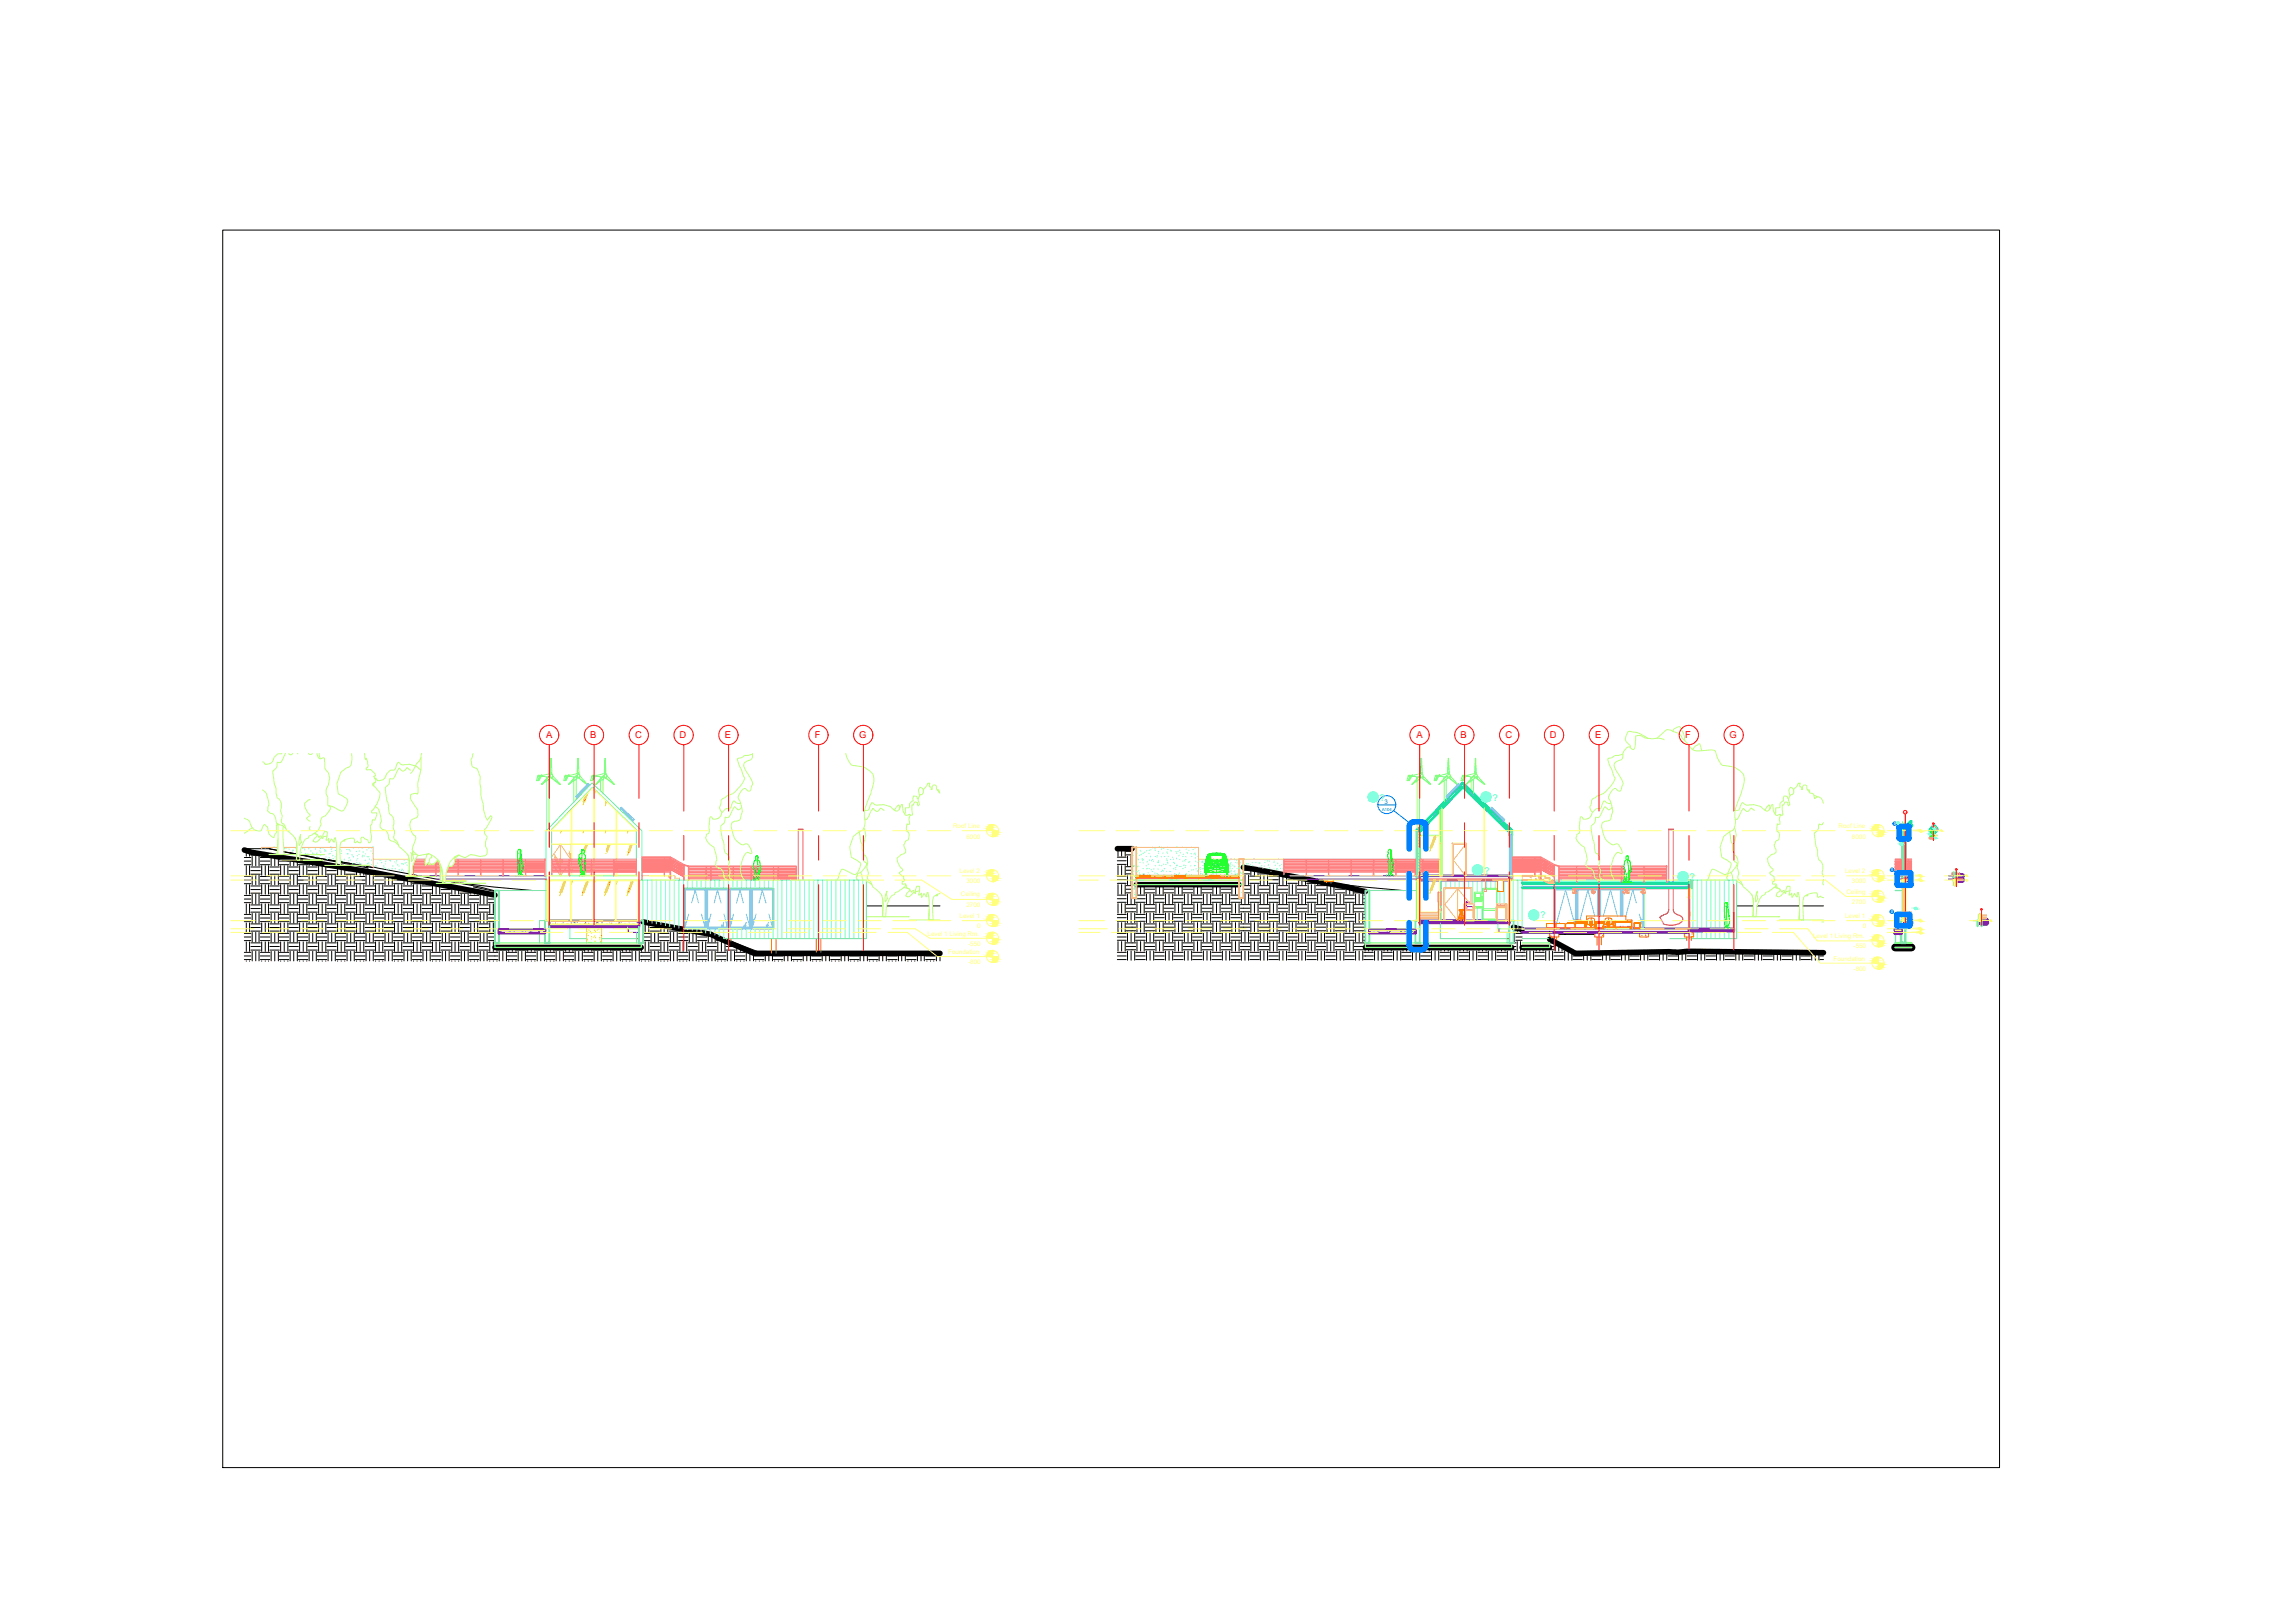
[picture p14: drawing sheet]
<svg xmlns="http://www.w3.org/2000/svg" width="297mm" height="210mm" viewBox="0 0 297 210" stroke-linecap="round" stroke-linejoin="round" font-family="sans-serif">
<defs><g id="words">
<g font-size="1.2" fill="#f00">
<text x="70.6" y="95.6">A</text>
<text x="76.4" y="95.6">B</text>
<text x="82.2" y="95.6">C</text>
<text x="87.9" y="95.6">D</text>
<text x="93.8" y="95.6">E</text>
<text x="105.4" y="95.6">F</text>
<text x="111.2" y="95.6">G</text>
<text x="183.2" y="95.6">A</text>
<text x="189" y="95.6">B</text>
<text x="194.8" y="95.6">C</text>
<text x="200.5" y="95.6">D</text>
<text x="206.4" y="95.6">E</text>
<text x="218" y="95.6">F</text>
<text x="223.8" y="95.6">G</text>
</g>
<g font-size="1.2" fill="#7fffff">
<text x="178.5" y="103.6">?</text>
<text x="193.1" y="103.6">?</text>
<text x="192" y="113">?</text>
<text x="218.6" y="113.9">?</text>
<text x="199.2" y="118.8">?</text>
</g>
<g font-size=".8" fill="#ffff7f">
<text x="123.3" y="107.2">Roof Line</text>
<text x="237.9" y="107.2">Roof Line</text>
<text x="124.1" y="113">Level 2</text>
<text x="125" y="108.5">6000</text>
<text x="238.7" y="113">Level 2</text>
<text x="239.6" y="108.5">6000</text>
<text x="124.1" y="118.8">Level 1</text>
<text x="124.3" y="116">Ceiling</text>
<text x="125" y="117.4">2700</text>
<text x="125" y="114.3">3000</text>
<text x="238.7" y="118.8">Level 1</text>
<text x="238.9" y="115.7">Ceiling</text>
<text x="239.6" y="117">2700</text>
<text x="239.6" y="114.3">3000</text>
<text x="120" y="121.1">Level 1 Living Rm.</text>
<text x="122.7" y="123.4">Foundation</text>
<text x="125.3" y="124.8">-800</text>
<text x="125.3" y="122.4">-550</text>
<text x="126.4" y="120.1">0</text>
<text x="234.6" y="121.4">Level 1 Living Rm.</text>
<text x="237.2" y="124.3">Foundation</text>
<text x="239.8" y="125.6">-800</text>
<text x="239.8" y="122.7">-550</text>
<text x="241" y="120.1">0</text>
</g>
<text font-size=".8" fill="#007fff" x="179.1" y="104">3</text>
<text font-size=".5" fill="#007fff" x="178.8" y="104.9">A104</text>
<g font-size=".2" fill="#7fffff">
<text x="245.5" y="106.6">?</text>
<text x="245.9" y="109.3">?</text>
<text x="247.8" y="117.7">?</text>
</g>
<text font-size=".2" fill="#f00" x="246.4" y="105.2">A</text>
</g></defs>
<g fill="none" stroke="#000" stroke-width=".13">
<path d="M31.6 109.8h3.2l.3 .1M31.6 111.9h.9M31.6 114.4h.9M31.6 116.8h.9M31.6 119.3h.9M31.6 111.4h.9M31.6 113.9h.9M31.6 116.3h.9M31.6 118.8h.9M31.6 111h.9M31.6 113.4h.9M31.6 115.9h.9"/>
<path d="M31.6 118.3h.9M31.6 110l.9 .3M31.9 110.1v.7M31.9 112v1.3M31.9 114.5v1.2M31.9 117v1.2M31.9 119.4v1.3M32.3 110.2v.6M32.3 112v1.3M32.3 114.5v1.2M32.3 117v1.2M32.3 119.4v1.3"/>
<path d="M32.5 119.6h1.2M32.5 110.7h1.2M32.5 113.1h1.2M32.5 115.6h1.2M32.5 118h1.2M32.5 112.7h1.2M32.5 115.1h1.2M32.5 117.6h1.2M32.5 112.2h1.2M32.5 114.7h1.2M32.5 117.1h1.2M32.5 110.3l5.9 1"/>
<path d="M32.5 110.3h.1M32.6 110.8v1.2M32.6 113.3v1.2M32.6 115.7v1.3M32.6 118.2v1.2M33.1 110.8v1.2M33.1 113.3v1.2M33.1 115.7v1.3M33.1 118.2v1.2M33.5 110.8v1.2M33.5 113.3v1.2M33.5 115.7v1.3"/>
<path d="M33.5 118.2v1.2M33.7 111.9h1.2M33.7 114.4h1.2M33.7 116.8h1.2M33.7 119.3h1.2M33.7 111.4h1.2M33.7 113.9h1.2M33.7 116.3h1.2M33.7 118.8h1.2M33.7 111h1.2M33.7 113.4h1.2M33.7 115.9h1.2"/>
<path d="M33.7 118.3h1.2M33.9 110.5v.3M33.9 112v1.3M33.9 114.5v1.2M33.9 117v1.2M33.9 119.4v1.3M34.3 110.6v.2M34.3 112v1.3M34.3 114.5v1.2M34.3 117v1.2M34.3 119.4v1.3M34.7 110.7v.1"/>
<path d="M34.7 112v1.3M34.7 114.5v1.2M34.7 117v1.2M34.7 119.4v1.3M34.8 109.8l1 .2zM34.9 119.6h1.2M34.9 113.1h1.2M34.9 115.6h1.2M34.9 118h1.2M34.9 112.7h1.2M34.9 115.1h1.2M34.9 117.6h1.2"/>
<path d="M34.9 112.2h1.2M34.9 114.7h1.2M34.9 117.1h1.2M35.1 110.8v1.2M35.1 113.3v1.2M35.1 115.7v1.3M35.1 118.2v1.2M35.5 110.8v1.2M35.5 113.3v1.2M35.5 115.7v1.3M35.5 118.2v1.2M36 110.9v1.1"/>
<path d="M36 113.3v1.2M36 115.7v1.3M36 118.2v1.2M36.1 111.9h1.3M36.1 114.4h1.3M36.1 116.8h1.3M36.1 119.3h1.3M36.1 111.4h1.3M36.1 113.9h1.3M36.1 116.3h1.3M36.1 118.8h1.3M36.1 111h.5"/>
<path d="M36.1 113.4h1.3M36.1 115.9h1.3M36.1 118.3h1.3M36.3 112v1.3M36.3 114.5v1.2M36.3 117v1.2M36.3 119.4v1.3M36.7 110.3l1.7 .2M36.7 110.2l.9 .2M36.8 112v1.3M36.8 114.5v1.2M36.8 117v1.2"/>
<path d="M36.8 119.4v1.3M37.2 112v1.3M37.2 114.5v1.2M37.2 117v1.2M37.2 119.4v1.3M37.4 119.6h1.2M37.4 113.1h1.2M37.4 115.6h1.2M37.4 118h1.2M37.4 112.7h1.2M37.4 115.1h1.2M37.4 117.6h1.2"/>
<path d="M37.4 112.2h1.2M37.4 114.7h1.2M37.4 117.1h1.2M37.5 111.1v.9M37.5 113.3v1.2M37.5 115.7v1.3M37.5 118.2v1.2M37.5 110.4h.1M37.6 110.4l.8 .1M38 111.2v.8M38 113.3v1.2M38 115.7v1.3"/>
<path d="M38 118.2v1.2M38.5 111.3v.7M38.5 113.3v1.2M38.5 115.7v1.3M38.5 118.2v1.2M38.6 111.3l10 1.7 15.4 2.8M38.6 111.9h1.2M38.6 114.4h1.2M38.6 116.8h1.2M38.6 119.3h1.2M38.6 111.4h.8M38.6 113.9h1.2"/>
<path d="M38.6 116.3h1.2M38.6 118.8h1.2M38.6 113.4h1.2M38.6 115.9h1.2M38.6 118.3h1.2M38.8 112v1.3M38.8 114.5v1.2M38.8 117v1.2M38.8 119.4v1.3M38.8 110.6l4.7 .8zM38.8 110.6l4.7 .9M39.2 112v1.3"/>
<path d="M39.2 114.5v1.2M39.2 117v1.2M39.2 119.4v1.3M39.7 112v1.3M39.7 114.5v1.2M39.7 117v1.2M39.7 119.4v1.3M39.8 119.6h1.2M39.8 113.1h1.2M39.8 115.6h1.2M39.8 118h1.2M39.8 112.7h1.2"/>
<path d="M39.8 115.1h1.2M39.8 117.6h1.2M39.8 112.2h1.2M39.8 114.7h1.2M39.8 117.1h1.2M40 111.5v.5M40 113.3v1.2M40 115.7v1.3M40 118.2v1.2M40.5 111.6v.4M40.5 113.3v1.2M40.5 115.7v1.3"/>
<path d="M40.5 118.2v1.2M40.9 111.7v.3M40.9 113.3v1.2M40.9 115.7v1.3M40.9 118.2v1.2M41 111.9h1.1M41 114.4h1.3M41 116.8h1.3M41 119.3h1.3M41 113.9h1.3M41 116.3h1.3M41 118.8h1.3"/>
<path d="M41 113.4h1.3M41 115.9h1.3M41 118.3h1.3M41.2 112v1.3M41.2 114.5v1.2M41.2 117v1.2M41.2 119.4v1.3M41.7 112v1.3M41.7 114.5v1.2M41.7 117v1.2M41.7 119.4v1.3M42.1 112v1.3"/>
<path d="M42.1 114.5v1.2M42.1 117v1.2M42.1 119.4v1.3M42.3 119.6h1.2M42.3 113.1h1.2M42.3 115.6h1.2M42.3 118h1.2M42.3 112.7h1.2M42.3 115.1h1.2M42.3 117.6h1.2M42.3 112.2h1.2M42.3 114.7h1.2"/>
<path d="M42.3 117.1h1.2M42.4 111.9v.1M42.4 113.3v1.2M42.4 115.7v1.3M42.4 118.2v1.2M42.9 112h.1M42.9 113.3v1.2M42.9 115.7v1.3M42.9 118.2v1.2M43.4 113.3v1.2M43.4 115.7v1.3M43.4 118.2v1.2"/>
<path d="M43.5 114.4h1.2M43.5 116.8h1.2M43.5 119.3h1.2M43.5 113.9h1.2M43.5 116.3h1.2M43.5 118.8h1.2M43.5 113.4h1.2M43.5 115.9h1.2M43.5 118.3h1.2M43.7 112.2v1.1M43.7 114.5v1.2M43.7 117v1.2"/>
<path d="M43.7 119.4v1.3M44.1 111.5l4.2 .8M44.1 111.6l3.5 .7-.2-.1M44.1 112.2v1.1M44.1 114.5v1.2M44.1 117v1.2M44.1 119.4v1.3M44.6 112.3v1M44.6 114.5v1.2M44.6 117v1.2M44.6 119.4v1.3M44.7 119.6h1.3"/>
<path d="M44.7 113.1h1.3M44.7 115.6h1.3M44.7 118h1.3M44.7 112.7h1.3M44.7 115.1h1.3M44.7 117.6h1.3M44.7 114.7h1.3M44.7 117.1h1.3M44.9 113.3v1.2M44.9 115.7v1.3M44.9 118.2v1.2M45.4 113.3v1.2"/>
<path d="M45.4 115.7v1.3M45.4 118.2v1.2M45.8 113.3v1.2M45.8 115.7v1.3M45.8 118.2v1.2M46 114.4h1.2M46 116.8h1.2M46 119.3h1.2M46 113.9h1.2M46 116.3h1.2M46 118.8h1.2M46 113.4h1.2"/>
<path d="M46 115.9h1.2M46 118.3h1.2M46.1 112.5v.8M46.1 114.5v1.2M46.1 117v1.2M46.1 119.4v1.3M46.6 112.6v.7M46.6 114.5v1.2M46.6 117v1.2M46.6 119.4v1.3M47.1 112.7v.6M47.1 114.5v1.2"/>
<path d="M47.1 117v1.2M47.1 119.4v1.3M47.2 119.6h1.3M47.2 113.1h1.3M47.2 115.6h1.3M47.2 118h1.3M47.2 115.1h1.3M47.2 117.6h1.3M47.2 114.7h1.3M47.2 117.1h1.3M47.4 113.3v1.2M47.4 115.7v1.3"/>
<path d="M47.4 118.2v1.2M47.8 113.3v1.2M47.8 115.7v1.3M47.8 118.2v1.2M48.3 112.2l4.6 .9M48.3 113.3v1.2M48.3 115.7v1.3M48.3 118.2v1.2M48.5 114.4h1.2M48.5 116.8h1.2M48.5 119.3h1.2M48.5 113.9h1.2"/>
<path d="M48.5 116.3h1.2M48.5 118.8h1.2M48.5 113.4h1.2M48.5 115.9h1.2M48.5 118.3h1.2M48.6 113v.3M48.6 114.5v1.2M48.6 117v1.2M48.6 119.4v1.3M49.1 113v.3M49.1 114.5v1.2M49.1 117v1.2"/>
<path d="M49.1 119.4v1.3M49.5 113.1v.2M49.5 114.5v1.2M49.5 117v1.2M49.5 119.4v1.3M49.7 119.6h1.2M49.7 115.6h1.2M49.7 118h1.2M49.7 115.1h1.2M49.7 117.6h1.2M49.7 114.7h1.2M49.7 117.1h1.2"/>
<path d="M49.8 113.3v1.2M49.8 115.7v1.3M49.8 118.2v1.2M50.3 113.3v1.2M50.3 115.7v1.3M50.3 118.2v1.2M50.7 113.4v1.1M50.7 115.7v1.3M50.7 118.2v1.2M50.9 114.4h1.2M50.9 116.8h1.2M50.9 119.3h1.2"/>
<path d="M50.9 113.9h1.2M50.9 116.3h1.2M50.9 118.8h1.2M50.9 113.4h.1M50.9 115.9h1.2M50.9 118.3h1.2M51 114.5v1.2M51 117v1.2M51 119.4v1.3M51.5 114.5v1.2M51.5 117v1.2M51.5 119.4v1.3"/>
<path d="M52 114.5v1.2M52 117v1.2M52 119.4v1.3M52.1 119.6h1.3M52.1 115.6h1.3M52.1 118h1.3M52.1 115.1h1.3M52.1 117.6h1.3M52.1 114.7h1.3M52.1 117.1h1.3M52.3 113.6v.9M52.3 115.7v1.3"/>
<path d="M52.3 118.2v1.2M52.7 113.7v.8M52.7 115.7v1.3M52.7 118.2v1.2M53.2 113.8v.7M53.2 115.7v1.3M53.2 118.2v1.2M53.3 113.2l3.6 .6M53.4 114.4h1.2M53.4 116.8h1.2M53.4 119.3h1.2M53.4 113.9h.2"/>
<path d="M53.4 116.3h1.2M53.4 118.8h1.2M53.4 115.9h1.2M53.4 118.3h1.2M53.5 114.5v1.2M53.5 117v1.2M53.5 119.4v1.3M54 114.5v1.2M54 117v1.2M54 119.4v1.3M54.4 114.5v1.2M54.4 117v1.2"/>
<path d="M54.4 119.4v1.3M54.6 119.6h1.2M54.6 115.6h1.2M54.6 118h1.2M54.6 115.1h1.2M54.6 117.6h1.2M54.6 114.7h1.2M54.6 117.1h1.2M54.7 114.1v.4M54.7 115.7v1.3M54.7 118.2v1.2M55.2 114.2v.3"/>
<path d="M55.2 115.7v1.3M55.2 118.2v1.2M55.7 114.3v.2M55.7 115.7v1.3M55.7 118.2v1.2M55.8 114.4h.4M55.8 116.8h1.3M55.8 119.3h1.3M55.8 116.3h1.3M55.8 118.8h1.3M55.8 115.9h1.3M55.8 118.3h1.3"/>
<path d="M56 114.5v1.2M56 117v1.2M56 119.4v1.3M56.4 114.5v1.2M56.4 117v1.2M56.4 119.4v1.3M56.9 114.5v1.2M56.9 117v1.2M56.9 119.4v1.3M57.1 119.6h1.2M57.1 115.6h1.2M57.1 118h1.2"/>
<path d="M57.1 115.1h1.2M57.1 117.6h1.2M57.1 114.7h.8M57.1 117.1h1.2M57.2 115.7v1.3M57.2 118.2v1.2M57.6 114l4.5 .8 1.9 .5M57.6 115.7v1.3M57.6 118.2v1.2M58.1 115.7v1.3M58.1 118.2v1.2M58.3 116.8h1.2"/>
<path d="M58.3 119.3h1.2M58.3 116.3h1.2M58.3 118.8h1.2M58.3 115.9h1.2M58.3 118.3h1.2M58.4 114.7v1M58.4 117v1.2M58.4 119.4v1.3M58.7 114.1l.3 .1M58.9 114.9v.8M58.9 117v1.2M58.9 119.4v1.3"/>
<path d="M59.3 114.9v.8M59.3 117v1.2M59.3 119.4v1.3M59.5 119.6h1.2M59.5 115.6h1.2M59.5 118h1.2M59.5 115.1h.9M59.5 117.6h1.2M59.5 117.1h1.2M59.6 114.3l4.2 .5 5.1 .4M59.7 115.7v1.3M59.7 118.2v1.2"/>
<path d="M60.1 115.7v1.3M60.1 118.2v1.2M60.6 115.7v1.3M60.6 118.2v1.2M60.7 116.8h1.3M60.7 119.3h1.3M60.7 116.3h1.3M60.7 118.8h1.3M60.7 115.9h1.3M60.7 118.3h1.3M60.9 115.2v.5M60.9 117v1.2"/>
<path d="M60.9 119.4v1.3M61.3 114.8l2.7 .6M61.4 115.3v.4M61.4 117v1.2M61.4 119.4v1.3M61.8 115.4v.3M61.8 117v1.2M61.8 119.4v1.3M62 119.6h1.2M62 115.6h.7M62 118h1.2M62 117.6h1.2"/>
<path d="M62 117.1h1.2M62.1 115.7v1.3M62.1 118.2v1.2M62.6 115.7v1.3M62.6 118.2v1.2M63 115.7v1.3M63 118.2v1.2M63.2 116.8h.8M63.2 119.3h.8M63.2 116.3h.8M63.2 118.8h.8M63.2 115.9h.8"/>
<path d="M63.2 118.3h.8M63.4 115.7h.1M63.4 117v1.2M63.4 119.4v1.3M63.8 117v1.2M63.8 119.4v1.3M83.2 119.3l8.8 1.6 5.6 2.5h24v.9M83.2 119.3l9 1.6 6.4 2.5M83.2 119.2l1.3 .3M83.5 119.4v1.3M83.9 119.4v1.3M84.1 119.6h.6"/>
<path d="M85.5 119.7v1M85.9 119.8v.9M86.4 119.9v.8M112.1 117.2h2.1M114.7 117.2h5.5M120.6 117.2h1M31.6 121.7h.9M31.6 124.2h.9M31.6 121.3h.9M31.6 123.7h.9M31.6 120.8h.9M31.6 123.2h.9"/>
<path d="M31.9 121.9v1.2M31.9 124.3v.1M32.3 121.9v1.2M32.3 124.3v.1M32.5 120.5h1.2M32.5 123h1.2M32.5 120h1.2M32.5 122.5h1.2M32.5 122h1.2M32.6 120.7v1.2M32.6 123.1v1.2M33.1 120.7v1.2"/>
<path d="M33.1 123.1v1.2M33.5 120.7v1.2M33.5 123.1v1.2M33.7 121.7h1.2M33.7 124.2h1.2M33.7 121.3h1.2M33.7 123.7h1.2M33.7 120.8h1.2M33.7 123.2h1.2M33.9 121.9v1.2M33.9 124.3v.1M34.3 121.9v1.2"/>
<path d="M34.3 124.3v.1M34.7 121.9v1.2M34.7 124.3v.1M34.9 120.5h1.2M34.9 123h1.2M34.9 120h1.2M34.9 122.5h1.2M34.9 122h1.2M35.1 120.7v1.2M35.1 123.1v1.2M35.5 120.7v1.2M35.5 123.1v1.2"/>
<path d="M36 120.7v1.2M36 123.1v1.2M36.1 121.7h1.3M36.1 124.2h1.3M36.1 121.3h1.3M36.1 123.7h1.3M36.1 120.8h1.3M36.1 123.2h1.3M36.3 121.9v1.2M36.3 124.3v.1M36.8 121.9v1.2M36.8 124.3v.1"/>
<path d="M37.2 121.9v1.2M37.2 124.3v.1M37.4 120.5h1.2M37.4 123h1.2M37.4 120h1.2M37.4 122.5h1.2M37.4 122h1.2M37.5 120.7v1.2M37.5 123.1v1.2M38 120.7v1.2M38 123.1v1.2M38.5 120.7v1.2"/>
<path d="M38.5 123.1v1.2M38.6 121.7h1.2M38.6 124.2h1.2M38.6 121.3h1.2M38.6 123.7h1.2M38.6 120.8h1.2M38.6 123.2h1.2M38.8 121.9v1.2M38.8 124.3v.1M39.2 121.9v1.2M39.2 124.3v.1M39.7 121.9v1.2"/>
<path d="M39.7 124.3v.1M39.8 120.5h1.2M39.8 123h1.2M39.8 120h1.2M39.8 122.5h1.2M39.8 122h1.2M40 120.7v1.2M40 123.1v1.2M40.5 120.7v1.2M40.5 123.1v1.2M40.9 120.7v1.2M40.9 123.1v1.2"/>
<path d="M41 121.7h1.3M41 124.2h1.3M41 121.3h1.3M41 123.7h1.3M41 120.8h1.3M41 123.2h1.3M41.2 121.9v1.2M41.2 124.3v.1M41.7 121.9v1.2M41.7 124.3v.1M42.1 121.9v1.2M42.1 124.3v.1"/>
<path d="M42.3 120.5h1.2M42.3 123h1.2M42.3 120h1.2M42.3 122.5h1.2M42.3 122h1.2M42.4 120.7v1.2M42.4 123.1v1.2M42.9 120.7v1.2M42.9 123.1v1.2M43.4 120.7v1.2M43.4 123.1v1.2M43.5 121.7h1.2"/>
<path d="M43.5 124.2h1.2M43.5 121.3h1.2M43.5 123.7h1.2M43.5 120.8h1.2M43.5 123.2h1.2M43.7 121.9v1.2M43.7 124.3v.1M44.1 121.9v1.2M44.1 124.3v.1M44.6 121.9v1.2M44.6 124.3v.1M44.7 120.5h1.3"/>
<path d="M44.7 123h1.3M44.7 120h1.3M44.7 122.5h1.3M44.7 122h1.3M44.9 120.7v1.2M44.9 123.1v1.2M45.4 120.7v1.2M45.4 123.1v1.2M45.8 120.7v1.2M45.8 123.1v1.2M46 121.7h1.2M46 124.2h1.2"/>
<path d="M46 121.3h1.2M46 123.7h1.2M46 120.8h1.2M46 123.2h1.2M46.1 121.9v1.2M46.1 124.3v.1M46.6 121.9v1.2M46.6 124.3v.1M47.1 121.9v1.2M47.1 124.3v.1M47.2 120.5h1.3M47.2 123h1.3"/>
<path d="M47.2 120h1.3M47.2 122.5h1.3M47.2 122h1.3M47.4 120.7v1.2M47.4 123.1v1.2M47.8 120.7v1.2M47.8 123.1v1.2M48.3 120.7v1.2M48.3 123.1v1.2M48.5 121.7h1.2M48.5 124.2h1.2M48.5 121.3h1.2"/>
<path d="M48.5 123.7h1.2M48.5 120.8h1.2M48.5 123.2h1.2M48.6 121.9v1.2M48.6 124.3v.1M49.1 121.9v1.2M49.1 124.3v.1M49.5 121.9v1.2M49.5 124.3v.1M49.7 120.5h1.2M49.7 123h1.2M49.7 120h1.2"/>
<path d="M49.7 122.5h1.2M49.7 122h1.2M49.8 120.7v1.2M49.8 123.1v1.2M50.3 120.7v1.2M50.3 123.1v1.2M50.7 120.7v1.2M50.7 123.1v1.2M50.9 121.7h1.2M50.9 124.2h1.2M50.9 121.3h1.2M50.9 123.7h1.2"/>
<path d="M50.9 120.8h1.2M50.9 123.2h1.2M51 121.9v1.2M51 124.3v.1M51.5 121.9v1.2M51.5 124.3v.1M52 121.9v1.2M52 124.3v.1M52.1 120.5h1.3M52.1 123h1.3M52.1 120h1.3M52.1 122.5h1.3"/>
<path d="M52.1 122h1.3M52.3 120.7v1.2M52.3 123.1v1.2M52.7 120.7v1.2M52.7 123.1v1.2M53.2 120.7v1.2M53.2 123.1v1.2M53.4 121.7h1.2M53.4 124.2h1.2M53.4 121.3h1.2M53.4 123.7h1.2M53.4 120.8h1.2"/>
<path d="M53.4 123.2h1.2M53.5 121.9v1.2M53.5 124.3v.1M54 121.9v1.2M54 124.3v.1M54.4 121.9v1.2M54.4 124.3v.1M54.6 120.5h1.2M54.6 123h1.2M54.6 120h1.2M54.6 122.5h1.2M54.6 122h1.2"/>
<path d="M54.7 120.7v1.2M54.7 123.1v1.2M55.2 120.7v1.2M55.2 123.1v1.2M55.7 120.7v1.2M55.7 123.1v1.2M55.8 121.7h1.3M55.8 124.2h1.3M55.8 121.3h1.3M55.8 123.7h1.3M55.8 120.8h1.3M55.8 123.2h1.3"/>
<path d="M56 121.9v1.2M56 124.3v.1M56.4 121.9v1.2M56.4 124.3v.1M56.9 121.9v1.2M56.9 124.3v.1M57.1 120.5h1.2M57.1 123h1.2M57.1 120h1.2M57.1 122.5h1.2M57.1 122h1.2M57.2 120.7v1.2"/>
<path d="M57.2 123.1v1.2M57.6 120.7v1.2M57.6 123.1v1.2M58.1 120.7v1.2M58.1 123.1v1.2M58.3 121.7h1.2M58.3 124.2h1.2M58.3 121.3h1.2M58.3 123.7h1.2M58.3 120.8h1.2M58.3 123.2h1.2M58.4 121.9v1.2"/>
<path d="M58.4 124.3v.1M58.9 121.9v1.2M58.9 124.3v.1M59.3 121.9v1.2M59.3 124.3v.1M59.5 120.5h1.2M59.5 123h1.2M59.5 120h1.2M59.5 122.5h1.2M59.5 122h1.2M59.7 120.7v1.2M59.7 123.1v1.2"/>
<path d="M60.1 120.7v1.2M60.1 123.1v1.2M60.6 120.7v1.2M60.6 123.1v1.2M60.7 121.7h1.3M60.7 124.2h1.3M60.7 121.3h1.3M60.7 123.7h1.3M60.7 120.8h1.3M60.7 123.2h1.3M60.9 121.9v1.2M60.9 124.3v.1"/>
<path d="M61.4 121.9v1.2M61.4 124.3v.1M61.8 121.9v1.2M61.8 124.3v.1M62 120.5h1.2M62 123h1.2M62 120h1.2M62 122.5h1.2M62 122h1.2M62.1 120.7v1.2M62.1 123.1v1.2M62.6 120.7v1.2"/>
<path d="M62.6 123.1v1.2M63 120.7v1.2M63 123.1v1.2M63.2 121.7h.8M63.2 124.2h1.2M63.2 121.3h.8M63.2 123.7h1.2M63.2 120.8h.8M63.2 123.2h1.2M63.4 121.9v1.2M63.4 124.3v.1M63.8 121.9v1.2"/>
<path d="M63.8 124.3v.1M64 122.6h19M64.3 122.6v.5M64.3 124.3v.1M64.4 123h1.2M64.6 123.1v1.2M65.1 123.1v1.2M65.5 123.1v1.2M65.6 124.2h1.3M65.6 123.7h1.3M65.6 123.2h1.3M65.8 122.6v.5"/>
<path d="M65.8 124.3v.1M66.3 122.6v.5M66.3 124.3v.1M66.7 122.6v.5M66.7 124.3v.1M66.9 123h1.2M67 123.1v1.2M67.5 123.1v1.2M68 123.1v1.2M68.1 124.2h1.2M68.1 123.7h1.2M68.1 123.2h1.2"/>
<path d="M68.3 122.6v.5M68.3 124.3v.1M68.7 122.6v.5M68.7 124.3v.1M69.2 122.6v.5M69.2 124.3v.1M69.3 123h1.3M69.5 123.1v1.2M70 123.1v1.2M70.4 123.1v1.2M70.6 124.2h1.2M70.6 123.7h1.2"/>
<path d="M70.6 123.2h1.2M70.7 122.6v.5M70.7 124.3v.1M71.2 122.6v.5M71.2 124.3v.1M71.7 122.6v.5M71.7 124.3v.1M71.8 123h1.2M72 123.1v1.2M72.4 123.1v1.2M72.9 123.1v1.2M73 124.2h1.2"/>
<path d="M73 123.7h1.2M73 123.2h1.2M73.2 122.6v.5M73.2 124.3v.1M73.6 122.6v.5M73.6 124.3v.1M74.1 122.6v.5M74.1 124.3v.1M74.2 123h1.3M74.4 123.1v1.2M74.9 123.1v1.2M75.3 123.1v1.2"/>
<path d="M75.5 124.2h1.2M75.5 123.7h1.2M75.5 123.2h1.2M75.6 122.6v.5M75.6 124.3v.1M76.1 122.6v.5M76.1 124.3v.1M76.6 122.6v.5M76.6 124.3v.1M76.7 123h1.3M76.9 123.1v1.2M77.3 123.1v1.2"/>
<path d="M77.8 123.1v1.2M78 124.2h1.2M78 123.7h1.2M78 123.2h1.2M78.1 122.6v.5M78.1 124.3v.1M78.6 122.6v.5M78.6 124.3v.1M79 122.6v.5M79 124.3v.1M79.2 123h1.2M79.3 123.1v1.2"/>
<path d="M79.8 123.1v1.2M80.2 123.1v1.2M80.4 124.2h1.2M80.4 123.7h1.2M80.4 123.2h1.2M80.5 122.6v.5M80.5 124.3v.1M81 122.6v.5M81 124.3v.1M81.5 122.6v.5M81.5 124.3v.1M81.6 123h1.3"/>
<path d="M81.8 123.1v1.2M82.2 123.1v1.2M82.7 123.1v1.2M82.9 124.2h1.2M82.9 123.7h1.2M82.9 123.2h1.2M83 122v1.1M83 124.3v.1M83.2 121.7h.9M83.2 121.3h.9M83.2 120.8h.9M83.5 121.9v1.2"/>
<path d="M83.5 124.3v.1M83.9 121.9v1.2M83.9 124.3v.1M84.1 120.5h1.2M84.1 123h1.2M84.1 120h1.2M84.1 122.5h1.2M84.1 122h1.2M84.2 120.7v1.2M84.2 123.1v1.2M84.7 120.7v1.2M84.7 123.1v1.2"/>
<path d="M85.2 120.7v1.2M85.2 123.1v1.2M85.3 121.7h1.3M85.3 124.2h1.3M85.3 121.3h1.3M85.3 123.7h1.3M85.3 120.8h1.3M85.3 123.2h1.3M85.5 121.9v1.2M85.5 124.3v.1M85.9 121.9v1.2M85.9 124.3v.1"/>
<path d="M86.4 121.9v1.2M86.4 124.3v.1M86.6 120.5h1.2M86.6 123h1.2M86.6 120h.6M86.6 122.5h1.2M86.6 122h1.2M86.7 120.7v1.2M86.7 123.1v1.2M87.1 120l.3 .1M87.2 120.7v1.2M87.2 123.1v1.2"/>
<path d="M87.6 120.7v1.2M87.6 123.1v1.2M87.8 121.7h1.2M87.8 124.2h1.2M87.8 121.3h1.2M87.8 123.7h1.2M87.8 120.8h1.2M87.8 123.2h1.2M88 120.2v.5M88 121.9v1.2M88 124.3v.1M88.4 120.2v.5"/>
<path d="M88.4 121.9v1.2M88.4 124.3v.1M88.8 120.3v.4M88.8 121.9v1.2M88.8 124.3v.1M89 120.5h.8M89 123h1.2M89 122.5h1.2M89 122h1.2M89.2 120.7v1.2M89.2 123.1v1.2M89.6 120.7v1.2"/>
<path d="M89.6 123.1v1.2M89.7 120.5l2.3 .4M90.1 120.7v1.2M90.1 123.1v1.2M90.2 121.7h1.3M90.2 124.2h1.3M90.2 121.3h1.3M90.2 123.7h1.3M90.2 120.8h1.2M90.2 123.2h1.3M90.4 120.6v.1M90.4 121.9v1.2"/>
<path d="M90.4 124.3v.1M90.9 121.9v1.2M90.9 124.3v.1M91.3 121.9v1.2M91.3 124.3v.1M91.5 123h1.2M91.5 122.5h1.2M91.5 122h1.2M91.6 120.8v1.1M91.6 123.1v1.2M92.1 121v.9M92.1 123.1v1.2"/>
<path d="M92.5 121.2v.7M92.5 123.1v1.2M92.7 121.7h1.1M92.7 124.2h1.2M92.7 121.3h.1M92.7 123.7h1.2M92.7 123.2h1.2M92.9 121.9v1.2M92.9 124.3v.1M93.3 121.9v1.2M93.3 124.3v.1M93.8 121.9v1.2"/>
<path d="M93.8 124.3v.1M93.9 123h1.3M93.9 122.5h1.3M93.9 122h.6M94.1 121.8v.1M94.1 123.1v1.2M94.6 123.1v1.2M95 123.1v1.2M95.2 124.2h1.2M95.2 123.7h1.2M95.2 123.2h1.2M95.3 122.4v.7"/>
<path d="M95.3 124.3v.1M95.8 122.6v.5M95.8 124.3v.1M96.3 122.8v.3M96.3 124.3v.1M96.4 123h.2M96.5 123.1v1.2M97 123.1v1.2M97.5 123.3v1M97.6 123.4h.1M97.6 124.2h1.2M97.6 123.7h1.2"/>
<path d="M97.8 124.3v.1M98.2 124.3v.1M98.7 124.3v.1M99 123.4v.9M99.5 123.4v.9M99.9 123.4v.9M100.1 124.2h1.2M100.1 123.7h1.2M100.2 124.3v.1M100.7 124.3v.1M101.2 124.3v.1M101.5 123.4v.9"/>
<path d="M101.9 123.4v.9M102.4 123.4v.9M102.5 124.2h1.3M102.5 123.7h1.3M102.7 124.3v.1M103.2 124.3v.1M103.6 124.3v.1M103.9 123.4v.9M104.4 123.4v.9M104.8 123.4v.9M105 124.2h1.2M105 123.7h1.2"/>
<path d="M105.1 124.3v.1M105.6 124.3v.1M106.1 124.3v.1M106.4 123.4v.9M106.8 123.4v.9M107.3 123.4v.9M107.5 124.2h1.2M107.5 123.7h1.2M107.6 124.3v.1M108.1 124.3v.1M108.5 124.3v.1M108.8 123.4v.9"/>
<path d="M109.3 123.4v.9M109.8 123.4v.9M109.9 124.2h1.3M109.9 123.7h1.3M110.1 124.3v.1M110.5 124.3v.1M111 124.3v.1M111.3 123.4v.9M111.7 123.4v.9M112.2 123.4v.9M112.4 124.2h1.2M112.4 123.7h1.2"/>
<path d="M112.5 124.3v.1M113 124.3v.1M113.4 124.3v.1M113.7 123.4v.9M114.2 123.4v.9M114.7 123.4v.9M114.8 124.2h1.3M114.8 123.7h1.3M115 124.3v.1M115.4 124.3v.1M115.9 124.3v.1M116.2 123.4v.9"/>
<path d="M116.7 123.4v.9M117.1 123.4v.9M117.3 124.2h1.2M117.3 123.7h1.2M117.5 124.3v.1M117.9 124.3v.1M118.3 124.3v.1M118.7 123.4v.9M119.2 123.4v.9M119.6 123.4v.9M119.7 124.2h1.3M119.7 123.7h1.3"/>
<path d="M119.9 124.3v.1M120.4 124.3v.1M120.8 124.3v.1M121.1 123.4v.9"/>
</g>
<path d="M31.6 110l.9 .3 5.9 1M38.6 111.3l10 1.7 15.4 2.8M83.2 119.3l8.8 1.6 5.6 2.5h24M64 122.6h19" fill="none" stroke="#000" stroke-width=".72"/>
<g fill="none" stroke="#dd0" stroke-width=".13">
<path d="M71.1 114l-.1 .1M71.1 114l-.1 .5M72.6 107.5l-.1 .3M72.9 114.1l-.5 1.4M73.1 114l-.7 1.9M73.2 114.1l-.5 1.4M73.9 114v.1M74.1 114l-.2 .5M75.5 110.4v.1M75.5 107.5l-.1 .3M75.7 102.9l-.3 .9M75.8 109.3l-.3 .7"/>
<path d="M75.8 114.1l-.5 1.4M75.9 119.9h.1M75.9 119.9v2.1M75.9 109.3l-.3 .9M75.9 102.7l-.5 1.5M76 109.3l-.4 1M76 114l-.7 1.9M76.1 102.5l-.5 1.3M76.1 114.1l-.5 1.4M76.3 120h-.1M76.9 114l-.1 .1M76.9 102.3v.2"/>
<path d="M77 114l-.2 .5M77 102.4l-.1 .4M77.2 119.9v.1M77.6 119.9h.1M77.8 119.9v2.1M78.4 110.4v.1M78.4 103.7l-.1 .2M78.4 107.5l-.1 .3M78.5 103.8l-.2 .5M78.6 103.9h.1M78.7 109.3l-.3 .7M78.8 114.1l-.6 1.4"/>
<path d="M78.8 109.3l-.3 .9M78.9 109.3l-.3 1M78.9 114l-.7 1.9M79 114.1l-.5 1.4M79.8 114l-.1 .1M79.9 114l-.2 .5M81.3 107.5l-.1 .3M81.6 109.3l-.4 1M81.6 114.1l-.5 1.4M81.7 109.3l-.5 1.4M81.8 109.3l-.4 1M81.8 114l-.7 1.9"/>
<path d="M81.9 114.1l-.5 1.4M75.9 121.5h.1M75.9 120v.1M75.9 121h.1M76 120.7h.1M76 121.5v.1M76 121.6h.1M76.1 120.2h.1M76.1 121v.1M76.2 120.4h.1M76.2 121.9h.1M76.4 120.5v.1"/>
<path d="M76.4 121.9v.1M76.5 121.2l.1 .1M76.5 121.5h.1M76.5 120.7h.1M76.8 121.3h.1M76.9 120.4h.1M76.9 121.1h.1M77 120.5h.1M77 121.8h-.1M77 121.3l.1 .1M77.3 120.4h.1M77.4 120.2v.1"/>
<path d="M77.5 120.6v.1M77.6 121.5h.1M77.6 121.3h.1M77.7 121.8v.1M77.8 120.4h.1M77.8 121.1h.1M77.8 121.6v.1M77.8 120.3h.1"/>
</g>
<g fill="none" stroke="#6edda5" stroke-width=".13">
<path d="M64.5 115.2h6.1M70.5 119.1h-.7v1.2M70.6 113.9v5.2M73.7 119.9v1.6h2.2M76.6 101.3l6.4 6.2v6.4h-12.4v-6.4zM76.7 101.9l5.6 5.5v5.9h-10.9v-6zM81.2 119.9v.3h1.5M83 113.9h29.1v7.6h-18.5M183.3 107.5h.1M183.7 108.1h2.6M186.5 113.9v5.2M190.8 116.3h.1"/>
<path d="M191.8 115.5v-.6h1.9v2.1M191.8 117.5v1.6M195.6 107.5h.1M69.8 120.7v1.3M77.8 121.5h4.6M82.4 120.7v1.3M88.5 120.2v-5.3h11.6v5.3"/>
</g>
<g fill="none" stroke="#7fff7f" stroke-width=".13">
<path d="M71.3 98.1l-.1 2M74.8 98.1l.1 2-.1-.1v.1v-.1l-.1 .1zM74.8 98.1l-.1 2M78.3 98.1l-.1 2M69.6 100.3h.4v.1l-.3 .6h-.3zM69.6 100.5h.2l-.1 .4h-.1l.2-.4zM69.6 100.3h.2M69.7 100.5h.1M69.7 100.5l.1 .1-.2 .3M70 100.5h.1M70 101.5h.1M70 100.3h.1"/>
<path d="M70 100.4h.1M70.1 100.4l.6 .2M70.1 100.3h.1M70.1 100.4h.1M70.1 100.3v.1M70.1 100.4l-.4 .6M70.7 100.6h.2M70.7 100.6v.2M70.7 101v6.5M71 100.9v6.3M71.1 100.8v.1h-.2M71.1 100.4l-1 1.1"/>
<path d="M71.1 100.6h.3M71.1 100.5v.1v-.2l-1 1.1 1.1-.8-.1-.2M71.2 100l.1 .1M71.3 100.1v-.1l.1 .1-.1-2-.1 2 .1-.1v.1l-1.2 .2M71.3 100.1h.1M71.3 100.1l.1 .1M71.3 100l.1 .1M71.4 100.7h.1M71.4 100.2l.1 .1-.1 .3M71.4 100.2a.19 .19 0 0 0-.2 .2 .19 .19 0 0 0 .2 .2M71.4 100.6v.1l1.1 .8M71.4 100.6h.1"/>
<path d="M71.5 100.5v-.1l1 1.1-1.1-.8v-.1M73.1 100.3h.5v.1l-.4 .6h-.3zM73.1 100.5h.2v.1l-.2 .3 .2-.3zM73.1 100.3h.2M73.2 100.5h-.1M73.2 100.5l.1 .1-.2 .3M73.4 100.5h.1M73.6 100.3h.1M73.6 100.3l.9-.2a.3 .3 0 0 1 .5 .1 .3 .3 0 0 1-.1 .4M73.6 100.4l.6 .2M73.6 100.4h.1M73.6 100.3v.1"/>
<path d="M73.6 101.5h.1M73.6 100.4l-.4 .6M74.2 100.6h.2M74.2 100.6v.2M74.2 101v2.8M74.4 100.9h.1M74.5 100.8v2.2M74.5 103.1v.4M74.6 100.4l-1 1.1M74.7 100.6h.2M74.7 100.5l-.1 .1v-.2l-1 1.1 1.1-.8-.1-.1 .1-.1h-.1M74.7 100l.1 .1"/>
<path d="M74.8 100l.1 .1M74.9 100.7h.1M74.9 100.2a.24 .24 0 0 0-.2 .2 .24 .24 0 0 0 .2 .2h.1l-.1 .1 1 .8-1-.8 .1-.1M75 100.5v-.1l1 1.1M75 100.6h.1M76.6 100.3h.4v.1l-.3 .6h-.3zM76.6 100.5h.3l-.2 .4v-.4zM76.6 100.3h.3M76.7 100.5h.1M76.7 100.5l.1 .1-.1 .3M76.9 100.5h.1M77 100.3h.1"/>
<path d="M77 100.4h.1M77.1 100.4l-.4 .6M77.1 100.4l.6 .2M77.1 100.3v.1M77.1 101.5h.1M77.7 100.6h.2M77.7 100.6v.2M77.7 101v1.4M78 100.9v1.8M78 100.8v.1h-.1M78.1 100.4l-1 1.1M78.2 100.6h.1"/>
<path d="M78.2 100.5l-.1 .1v-.2l-1 1.1 1.1-.8v-.2h-.1M78.3 100.1l-1.2 .2M78.3 100.1h.1M78.3 100.1v-2l.1 2-.1-.1v.1M78.3 100v.1M78.3 100l.1 .1M78.3 100.1v.1M78.3 100.7h.1M78.4 100.2a.24 .24 0 0 1 0 .4M78.4 100.2a.2 .2 0 0 0-.2 .1 .2 .2 0 0 0 0 .3h.1h.1M78.5 100.5v-.1l1 1.1-1.1-.8 .1-.1h-.1M78.5 100.6l-.2 .1 1.2 .8"/>
</g>
<g fill="none" stroke="#7fbfff" stroke-width=".13">
<path d="M70.6 113.3h.1M74.6 103.2l.1 .1M76.2 101.5l-1.6 1.6h-.1l1.6-1.7 .1 .1-1.6 1.7M76.2 101.5l.1 .2M76.2 101.5l-1.6 1.7v-.1M80.2 104.6l1.7 1.6M80.3 104.6l1.6 1.6M80.3 104.6l-.1 .1M81.9 106.2l-.1 .1M81.9 106.2l-1.6-1.6 .1-.1 1.7 1.6-.2 .1M83 113.3h.1zM88.6 115.1h2.7v4.9h-2.7z"/>
<path d="M88.6 115.2h2.6v4.8h-2.6zM89.1 118.3l-.5 1.7M89.5 116.9l.4-1.7 .5 1.7M90.7 118.3l.5 1.7M91.5 115.1h2.7v4.9h-2.7zM91.6 115.2h2.5v4.8h-2.5zM91.7 118.9l-.1 .5M91.7 119.2l-.1 .5M92 118.3l-.4 1.7M92.4 116.9l.4-1.7 .5 1.7M93.4 119.7l-.1 .3M93.6 119.4l-.2 .6"/>
<path d="M93.6 119.7l-.1 .3M93.7 118.3l.4 1.7M94.4 115.1h2.7v4.9h-2.7zM94.5 115.2h2.5v4.8h-2.5zM94.6 118.9l-.1 .5M94.6 119.2l-.1 .5M94.9 118.3l-.4 1.7M95.3 116.9l.4-1.7 .5 1.7M96.3 119.7l-.1 .3M96.5 119.7l-.1 .3M96.5 118.3l.5 1.7M96.5 119.4l-.2 .6"/>
<path d="M97.3 115.1h2.7v4.9h-2.7zM97.4 115.2h2.5v4.8h-2.5zM97.5 119.2l-.1 .5M97.6 118.9l-.2 .5M97.8 118.3l-.4 1.7M98.2 116.9l.4-1.7 .5 1.7M99.2 119.7l-.1 .3M99.4 119.4l-.2 .6M99.4 119.7l-.1 .3M99.5 118.3l.4 1.7M88.5 120.2v-5.3h2.9v5.3M91.4 120.2h2.9"/>
<path d="M91.4 120.2h-2.9M91.4 120.2v-5.3h2.9v5.3M94.3 120.2h2.9M94.3 120.2v-5.3h2.9v5.3M97.2 120.2h2.9M97.2 120.2v-5.3h2.9v5.3M100.1 120.2h.1"/>
</g>
<g fill="none" stroke="#ffbf7f" stroke-width=".13">
<path d="M35.9 109.7h-2v.1M36.7 109.7h1.7M39 109.7h4.5M44 109.7h4.3v2.6M48.3 111.2h4.6M53.5 111.9v1.3M71.4 109.3h1.1M71.4 111.7l.6 .9M71.7 110.5l.3 .7M71.7 110.9l.1 .3M71.9 111.3l.3 1.1M72 110.9l.1 .3"/>
<path d="M72 111.3l.5 1.3M72 112.7l.5 .6M72.1 111.3l.1 .2M72.2 111.5l.2 .6M72.3 111.3v.3h.1v-.3M72.4 112.1l.1 .3M72.5 111.3v2M72.5 109.3h1.4v1.9l-.3-.8M72.5 109.3l-1.1 1.6M72.5 109.3l1.3 1.9M72.5 109.3v1.9M72.5 112.7h.1"/>
<path d="M72.6 111.3v.3h.1v-.3M73 112.7l-.5 .6M73.6 111.8l-.6 .9M73.6 110.1l.3 .8M73.9 110.4v.1M73.9 111.3l-.3 .4M73.9 111.3h.1M73.9 111.3v2M83 113.3h.1M83.1 113.3h4.2v.3h.6v.3M86.5 113.3v.2h.2v.4v-.3h-.2z"/>
</g>
<g fill="none" stroke="#ffff7f" stroke-width=".13">
<path d="M70.8 113.9v5.2M70.9 113.9v5.2M71 113.9v5.2h2.8M71 114h2.8v-.1v5.2M71.1 119.6h11.6M71.1 119.2h11.6M71.4 107.5h2.5h-2.5l5.3-5.5 5.6 5.5h-2.5h2.5M71.4 109.2l2.5 .1M72.5 109.3h.1M73.9 109.3h.1M73.9 109.3v-4.5l.1-.1v6.5M73.9 113.9v5.2h2.8"/>
<path d="M73.9 114h2.8v-.1v5.2M74 111.3v2h1.1M75.3 113.3h.1M75.6 113.3h.9M76.8 114h2.8v-.1v5.2M76.8 113.9v5.2h2.8M76.8 111.3v2h-.2M76.8 107.5h-2.8h2.8v3.7M76.8 107.5v-5.3h.1v9M76.8 109.2h-2.8l2.8 .1M76.9 113.3h2.5M76.9 111.3v2"/>
<path d="M79.7 111.3v2h-.3M79.7 107.5h-2.8h2.8v3.7M79.7 107.5v-2.5h.1v6.2M79.7 109.2h-2.8l2.8 .1M79.7 114h2.8v-.1v5.2M79.7 113.9v5.2h2.8M79.8 111.3v2h2.5M82.3 109.2h-2.5l2.5 .1M82.6 113.9v5.2M82.7 113.9v5.2M64.5 120.4h6"/>
</g>
<path d="M64 115.2h.5v6.8h-.5zM70.5 119.1h.6v2.9h-.6zM82.7 119.1h.5v2.9h-.5v-2.1" fill="none" stroke="#6edda5" stroke-width=".25"/>
<g fill="none" stroke="#dd6e00" stroke-width=".13">
<path d="M58.7 113.8v.3h1.2v-.3M58.8 113.8v.1M59 114.1v.1M59.1 114.1h.1M59.3 114v.1M59.6 114.1v.2M82.4 121.5h.3M94 121.5v.1M94.6 121.5v.3M99.8 121.5v1.9M100.4 121.5v1.9M105.6 121.5v1.7"/>
<path d="M106.2 121.5v1.7"/>
</g>
<g fill="none" stroke="#808080" stroke-width=".13">
<path d="M71.1 119.8h11.6M71.1 119.6l.1 .3M71.2 119.6l-.1 .3M71.6 119.6h.1M71.9 119.6h.1M71.9 119.6l.2 .3M72 119.6l-.1 .3M72.1 119.6h.1M72.3 119.2h.1M72.7 119.6h.1M72.8 119.6l.2 .3M72.9 119.6l-.2 .3"/>
<path d="M72.9 119.2h.1M72.9 119.4l-.1 .1M73.2 119.2h.1M73.3 119.6h.1M73.4 119.5h.1M73.6 119.6l.2 .3M73.7 119.6l-.1 .3M73.9 119.3h.1M73.9 119.6h.1M74 119.4l-.1 .1M74.4 119.3v.1h-.1zM74.4 119.2h.1"/>
<path d="M74.5 119.6h.1M74.5 119.6l.2 .3M74.6 119.6l-.2 .3M74.7 119.4h.1M75 119.1v.1M75 119.6h.1M75.2 119.2h.1M75.3 119.6l.2 .3M75.5 119.6l-.2 .3M75.6 119.6h.1M75.8 119.4v.1h-.1zM76.1 119.5h.1"/>
<path d="M76.2 119.6l.2 .3M76.3 119.6l-.2 .3M76.8 119.6h.1M76.9 119.5l-.1 .1M77 119.6l.2 .3M77.2 119.6l-.2 .3M77.2 119.2h.1M77.2 119.6h.1M77.2 119.4l.1-.1v.1zM77.3 119.3l.1 .1M77.4 119.6h.1M77.9 119.6l.1 .3"/>
<path d="M77.9 119.4h-.1M78 119.6h.1M78 119.6l-.2 .3M78.3 119.2h.1M78.5 119.6h.1M78.7 119.6l.2 .3M78.9 119.6l-.2 .3M78.9 119.3h.1M78.9 119.5l.1 .1M79.1 119.5h.1M79.1 119.6h.1M79.5 119.2h.1"/>
<path d="M79.6 119.6l.2 .3M79.7 119.6l-.2 .3M80.1 119.6l-.1-.1h.2l-.1 .1M80.1 119.4h.1M80.2 119.6h.1M80.3 119.2h.1M80.3 119.3h.1M80.5 119.1h.1M80.5 119.6l.1 .3M80.5 119.6l-.1 .3M80.8 119.3h.1M80.8 119.6h.1"/>
<path d="M81.3 119.6l.2 .3M81.4 119.3h.1M81.4 119.6l-.2 .3M81.4 119.6h.1M81.8 119.2h.1M81.9 119.2h.1M81.9 119.5v.1M82 119.6h.1M82.2 119.6l.1 .3M82.3 119.6l-.2 .3M82.4 119.3l.1 .1M82.5 119.2l-.1 .1 .2 .1v-.2"/>
<path d="M82.6 119.6h.1M64.8 120.7h.1M64.8 120.5v.1M64.8 120.6h.1M65 120.4h.1M65.5 120.4h.1M65.8 120.4h.1M65.9 120.6v.1M66 120.5h.1M66.2 120.4h.1M66.5 120.5h.1M66.5 120.4l.1 .1"/>
<path d="M66.6 120.3h.1M66.9 120.7h.1M67.5 120.3h.1M67.5 120.5h.1M68 120.7h.1M68 120.4h.1M68.4 120.3v.1M68.5 120.4h.1M68.6 120.5h.1M68.8 120.6v.1M69 120.4h.1M69.3 120.7h.1"/>
<path d="M69.7 120.5v.1M69.7 120.4h.1M69.8 120.3h.1M69.8 120.5h.1M70.3 120.5l.1-.1v.1zM70.4 120.6h.1M70.4 120.5h.1M70.5 120.4h.1"/>
</g>
<path d="M71.1 119.1h11.6v.8h-11.6zM183.7 119.1h11.6v.3h-11.6zM64.5 120.3h6v.4h-6z" fill="none" stroke="#6e00dd" stroke-width=".34"/>
<path d="M54.2 113.3h2.8M56.5 113.8h.4M57.6 113.8h13M57.7 113.3h12.9M81.3 120.2v.5h1.4v-.5M82.7 120.2h.1" fill="none" stroke="#6e00dd" stroke-width=".13"/>
<path d="M64 122v.6h19v-.6M64.5 122h18.2" fill="none" stroke="#7fff7f" stroke-width=".17"/>
<g fill="none" stroke="#7fffbf" stroke-width=".13">
<path d="M34.3 109.7h.1M35.1 109.7h.1M35.5 109.7h.1M36.8 109.8h.1M36.9 109.7v.1M37 109.7h.1M37.3 109.7h.1M37.4 109.9h.1M37.8 110.1h.1M37.9 110h.1M38.2 109.7h.1M38.9 110.1h-.1"/>
<path d="M39 110.3h.1M39.1 109.7l.1 .1M39.4 109.7h.1M39.4 110h.1M39.5 110.4l.1 .1M39.8 110.5h.1M39.9 109.8v.1M40.2 110.1h.1M40.4 110.4h.1M40.6 110.5h.1M40.8 109.8v.1M41 110.9h.1"/>
<path d="M41 110.5v.1M41 110.4v.1M41.3 110.1h.1M41.4 109.8h.1M41.5 110.7h.1M41.5 110.3h.1M41.8 109.7h.1M42 110h.1M42.1 110.1l-.1 .1M42.1 110.1h.1M42.1 110.9h.1M42.4 111.2h-.1"/>
<path d="M42.5 110.5h.1M42.6 111h.1M42.7 110.4v.1M42.8 109.7h.1M42.9 109.9v.1M42.9 109.7h.1M43 110.2h-.1M43.1 111.1h.1M43.1 110.7l-.1 .1M43.3 110.9h.1M43.4 110v.1M44 109.9h.1"/>
<path d="M44.1 110.1h.1M44.1 111.3h.1M44.1 110.4v.1M44.4 111.5h.1M44.5 111.2l.1 .1M44.9 110.5h.1M44.9 109.9v.1M45 110.5h.1M45.1 111.4h.1M45.2 109.9v.1M45.2 111v.1M45.3 110.1h.1"/>
<path d="M45.3 111.3h.1M45.5 110.6l.1 .1M45.7 111.7l-.1 .1M45.7 109.7h.1M45.7 110.8v.1M46.1 111.3h.1M46.1 111.6l.1 .1M46.1 110.2h.1M46.3 111.1h.1M46.3 110.7l-.1 .1M46.4 109.7h.1M46.4 110.5l.1 .1"/>
<path d="M46.5 110.1h.1M46.5 111.7h.1M46.6 111.8h-.1M46.7 111.8h.1M46.8 109.7h.1M46.8 110.9h.1M46.9 110.7l.1 .1M47 110.2v.1M47.1 110.8h.1M47.3 110.5h.1M47.3 112.1h.1M47.3 111.3l-.1 .1"/>
<path d="M47.4 110h.1M47.5 110.8v.1M47.5 111.7l.1 .1M47.7 110.9h.1M47.7 111.7h.1M47.7 109.7v.1M47.8 112l-.1 .1M47.8 111.1v.1M48 110.1v.1M48 109.7h.1M48 111.3h.1M48.1 111.9h.1"/>
<path d="M48.2 110.5h.1M48.2 109.7h.1M48.6 112l.1 .1M48.6 112.1v.1M48.8 111.7h.1M49.1 111.3h.1M49.2 111.3h.1M49.4 111.6h-.1M49.6 112.1h.1M49.7 112.3v.1M49.9 111.8h.1M49.9 112.3l-.1 .1"/>
<path d="M49.9 111.4v.1M50 111.2v.1M50 112.5h.1M50.2 112.5h.1M50.4 111.3h.1M50.4 111.3v.1M50.5 111.4h.1M50.7 112.4v.1M50.8 112.1h.1M51 111.5l.1 .1M51.1 112.4v.1M51.2 111.7h.1"/>
<path d="M51.3 111.4h.1M51.5 111.9h-.1M51.6 112.1h.1M51.6 112.5l.1 .1M52 112.5h.1M52 112.6l-.1 .1M52 111.7v.1M52.1 111.8l.1 .1M52.2 112.7h.1M52.3 111.3h.1M52.4 111.7h.1M52.6 111.6h-.1"/>
<path d="M52.6 111.9l.1 .1M52.8 111.3h.1M52.8 112.9h.1M52.8 112.7h.1M53.4 112.4l.1 .1M83.2 113.9v5.2M83.8 113.9v5.5M84.4 113.9v5.6M84.9 113.9v5.7M85.5 113.9v5.7M86.1 113.9v5.9M86.6 113.9v6"/>
<path d="M87.2 113.9v6.1M87.8 113.9v6.2M88.4 113.9v6.3M89 113.9v1M89.6 113.9v1M90.2 113.9v1M90.7 113.9v1M91.3 113.9v1M91.9 113.9v1M92.5 113.9v1M93 113.9v1M93.6 113.9v1"/>
<path d="M94.2 113.9v1M94.8 113.9v1M95.4 113.9v1M96 113.9v1M96.5 113.9v1M97.1 113.9v1M97.7 113.9v1M98.3 113.9v1M98.9 113.9v1M99.4 113.9v1M100 113.9v1M100.6 113.9v7.6"/>
<path d="M101.2 113.9v7.6M101.8 113.9v7.6M102.3 113.9v7.6M102.9 113.9v7.6M103.5 113.9v7.6M104.1 113.9v7.6M104.7 113.9v7.6M105.3 113.9v7.6M105.8 113.9v7.6M106.4 113.9v7.6M107 113.9v7.6M107.6 113.9v7.6"/>
<path d="M108.1 113.9v7.6M108.7 113.9v7.6M109.3 113.9v7.6M109.9 113.9v7.6M110.5 113.9v7.6M111.1 113.9v7.6M111.6 113.9v7.6M186.5 113.9v5.2M187.1 113.9v1M187.6 113.9v1M188.2 113.9v1M188.8 113.9v1"/>
<path d="M189.4 113.9v1M190 113.9v1M190.5 113.9v3.1M191.1 113.9v1.6M191.1 117.5v1.6M191.7 113.9v1.6M191.7 117.5v1.6M192.3 113.9v1M192.9 113.9v1M193.4 113.9v1M194 115.4v1.6M194.6 113.9v3.1"/>
<path d="M89 120.2v.1M89.6 120.2v.2M90.2 120.2v.3M90.7 120.2v.4M91.3 120.2v.5M91.9 120.2v.6M92.5 120.2v.8M93 120.2v1M93.6 120.2v1.3M94.2 120.2v1.3M94.8 120.2v1.3M95.4 120.2v1.3"/>
<path d="M96 120.2v1.3M96.5 120.2v1.3M97.1 120.2v1.3M97.7 120.2v1.3M98.3 120.2v1.3M98.9 120.2v1.3M99.4 120.2v1.3M100 120.2v1.3"/>
</g>
<path d="M103.3 113.9v-6.5h.6h-.6v-.1h.6v6.6" fill="none" stroke="#dd6e6e" stroke-width=".13"/>
<g fill="none" stroke="#ff7f7f" stroke-width=".13">
<path d="M53.5 111.9h1.5M53.5 112.1h2.9M53.5 112.2h2.9M53.5 112.5h2.9M53.5 112.7h2.9M53.5 112.6h2.9M53.5 112.8h2.9M53.5 111.8v1.4M53.5 111.7h1.5M53.6 111.5h1.4M53.7 111.3h1.3M53.7 111.2h1.4"/>
<path d="M55.2 111.9h.2M55.4 111.7h.1M55.6 111.9h.5M56.1 111.9h.3M56.3 111.7h.1M56.4 111.6v1.7M56.4 111.7h.4M56.4 111.9h.5M56.4 112.1h.6M56.4 112.2h.6M56.4 112.5h.6M56.4 112.7h.6"/>
<path d="M56.4 112.6h.6M56.4 112.8h.6M56.5 111.5h.3M57.8 112.8h1.5M57.8 112.7h1.5M57.8 112.6h1.5M57.9 112.5h1.4M58 112.2h1.3M58.5 112.1h.8M58.7 111.9h.6M58.7 111.7h.6M58.8 111.5h.5"/>
<path d="M58.8 111.2h11.7v.1h-11.7M59.3 111.3v2M59.3 111.5h2.9M59.3 111.7h2.9M59.3 111.9h2.9M59.3 112.1h2.9M59.3 112.2h2.9M59.3 112.5h2.9M59.3 112.7h2.9M59.3 112.6h2.9M59.3 112.8h2.9M62.2 111.3v2"/>
<path d="M62.2 111.5h2.9M62.2 111.7h2.9M62.2 111.9h2.9M62.2 112.1h2.9M62.2 112.2h2.9M62.2 112.5h2.9M62.2 112.7h2.9M62.2 112.6h2.9M62.2 112.8h2.9M65.1 111.3v2M65.1 111.5h2.9M65.1 111.7h2.9"/>
<path d="M65.1 111.9h2.9M65.1 112.1h2.9M65.1 112.2h2.9M65.1 112.5h2.9M65.1 112.7h2.9M65.1 112.6h2.9M65.1 112.8h2.9M68 111.3v2M68 111.5h2.5h-2.5M68 111.7h2.5h-2.5M68 111.9h2.5h-2.5M68 112.1h2.5h-2.5"/>
<path d="M68 112.2h2.5h-2.5M68 112.5h2.5h-2.5M68 112.8h2.5h-2.5M68 112.7h2.5M68 112.6h2.5M70.5 111.3v2M70.5 113.8h.1M70.5 111.3h.1M71.4 111.3h10.9v2M71.4 111.2h10.9M71.4 111.5h2.2M71.4 111.7h2.2"/>
<path d="M71.4 111.9h2.2M71.4 112.1h2.2M71.4 112.2h2.2M71.4 112.5h2.2M71.4 112.7h2.2M71.4 112.6h2.2M71.4 112.8h2.2M71.4 111.3v2M73.6 111.3v2M73.6 111.5h2.9M73.6 111.7h2.9M73.6 111.9h2.9"/>
<path d="M73.6 112.1h2.9M73.6 112.2h2.9M73.6 112.5h2.9M73.6 112.7h2.9M73.6 112.6h2.9M73.6 112.8h2.9M76.5 111.3v2M76.6 111.5h2.8M76.6 111.7h2.8M76.6 111.9h2.8M76.6 112.1h2.8M76.6 112.2h2.8"/>
<path d="M76.6 112.5h2.8M76.6 112.7h2.8M76.6 112.6h2.8M76.6 112.8h2.8M76.6 111.3v2M79.4 111.3v2M79.4 111.5h2.9h-2.9M79.4 111.7h2.9h-2.9M79.4 111.9h2.9h-2.9M79.4 112.1h2.9h-2.9M79.4 112.2h2.9h-2.9M79.4 112.5h2.9h-2.9"/>
<path d="M79.4 112.8h2.9h-2.9M79.4 112.7h2.9M79.4 112.6h2.9M83 110.9h3.7l1.8 1 .6 .2v.1l-.7-.3-1.7-.9M83 111h3.7M83.1 113.3l-.1 .5M83.1 112.7h2.8M83.1 112.6h2.8M83.1 111.3h2.8M83.1 111.2h2.8M83.1 111.1h2.8M83.1 111.4h2.8"/>
<path d="M83.1 111.6h2.8M83.1 111.7h2.8M83.1 111.9h2.8M83.1 112.1h2.8M83.1 112.3h2.8M83.1 112.5h2.8M83.1 111v2.3M85.9 111v2.3l.1-2.3M85.9 111.5h-2.8h2.8M85.9 111.7h-2.8h2.8M85.9 111.9h-2.8h2.8M85.9 112.1h-2.8h2.8"/>
<path d="M85.9 112.2h-2.8h2.8M85.9 112.5h-2.8h2.8M85.9 112.8h-2.8h2.8M86 111.4h.7h-.7M86 111.6h.7h-.7M86 111.7h.7h-.7M86 111.9h.7h-.7M86 112.1h.7h-.7M86 112.3h.7h-.7M86 111.5h.7M86 111.7h.7M86 111.9h.7"/>
<path d="M86 112.1h.7M86 112.2h.7M86 112.5h.7M86 112.7h.7M86 112.6h.7M86 112.8h.7M86 111.3h.7M86 111.2h.7M86 111.1h.7M86.7 111v2.8h.1v-2.8M86.8 111.2l1.7 .9-1.7-.9M86.8 111.4l1.7 .9-1.7-.9"/>
<path d="M86.8 111.6l1.7 .9-1.7-.9M86.8 111.7l1.7 1-1.7-.9M86.8 111.9l1.7 1-1.7-1M86.8 112.2l1.7 .9-1.7-.9M86.8 112.5l1.7 1-1.7-1M88.5 113.3l-1.7-1 1.7 1M88.5 113.9v-2v2M89.1 112.2v1.7M89.1 112.1h13.9v.1h-13.9zM89.1 112.2v1.7zM89.1 112.5h2.8M89.1 112.4h2.8"/>
<path d="M89.1 112.7h2.8M89.1 112.9h2.8M89.1 113.1h2.8M89.1 113.3h2.8M89.1 113.5h2.8M89.1 113.7h2.8M91.3 112.2v1.7M91.4 112.2v1.7M91.9 112.2v1.7M92 112.5h2.9M92 112.4h2.9M92 112.7h2.9"/>
<path d="M92 112.9h2.9M92 113.1h2.9M92 113.3h2.9M92 113.5h2.9M92 113.7h2.9M92 112.2v1.7M94.3 112.2v1.7M94.9 112.2v1.7M94.9 112.5h2.9M94.9 112.4h2.9M94.9 112.7h2.9M94.9 112.9h2.9"/>
<path d="M94.9 113.1h2.9M94.9 113.3h2.9M94.9 113.5h2.9M94.9 113.7h2.9M97.1 112.2v1.7M97.2 112.2v1.7M97.8 112.2v1.7M97.8 112.5h2.9M97.8 112.4h2.9M97.8 112.7h2.9M97.8 112.9h2.9M97.8 113.1h2.9"/>
<path d="M97.8 113.3h2.9M97.8 113.5h2.9M97.8 113.7h2.9M100.1 112.2v1.7M100.7 112.2v1.7M100.7 112.4h2.3h-2.3M100.7 112.5h2.3h-2.3M100.7 112.7h2.3h-2.3M100.7 112.9h2.3h-2.3M100.7 113.1h2.3h-2.3M100.7 113.5h2.3h-2.3M100.7 113.7h2.3h-2.3"/>
<path d="M100.7 113.3h2.3M103 112.2v1.7"/>
</g>
<g fill="none" stroke="#bfff7f" stroke-width=".13">
<path d="M36.5 97.5a1.11 1.11 0 0 0-1.2 1 .78 .78 0 0 1-.7 .4 .32 .32 0 0 1-.5-.2l-.1-.1M36.9 97.5l-.5 1a.36 .36 0 0 1-.5 .2 1.16 1.16 0 0 1-.6 1.1l.2 1.5 .2 .7 .1 .9a.39 .39 0 0 0 .3 .5l.3 .5v.5a1.5 1.5 0 0 0 .1 1.2l-.1 .8 .1 .2h.2l.2 .3 .2 .6a2.38 2.38 0 0 1 1.3 2.1v1.7h.4v-1.3l.4-1 .3-.4 .4-.2 .1-.2 .8-.4a2.08 2.08 0 0 0 .8-1.1l-.2-.4 .2-.5 .5-.2 .5-.6a.41 .41 0 0 0 .2-.5 .41 .41 0 0 0-.4-.3 2.73 2.73 0 0 0-.2-1.5v-.5l.3-.6 .2-.9-.2-.7-.3-.3a3.1 3.1 0 0 1-.2-1.6h-.1a.47 .47 0 0 1-.6 .1 .47 .47 0 0 1-.3-.5v-.2M37.4 97.5a.27 .27 0 0 0 .2 .2 .27 .27 0 0 0 .3-.2M38.5 97.5l.1 .1M39.9 97.5l.2 .1 .3-.1M41.3 97.5l.1 .7M45.5 97.5v.3a1.92 1.92 0 0 1-.3 1.4l-.4 .2-.7 .6-.5 1.4 .2 1.3a2.94 2.94 0 0 1 1.2 .9 1.99 1.99 0 0 1-.7 1.4l-1.3-.6-.5-.1M47.1 97.5l.1 .6 .1 .2 .1-.2 .2 .5v.6l-.2 .2v.2h.5l.6 .5 .1 .3-.3 .1 .3 .4v.3a.3 .3 0 0 0-.4 .3 .3 .3 0 0 0 .3 .3l.7 .8-.1 .6-.3 .9-.4 .6-.3 .2v.3h.6l.1 .2-.3 .7h-.3l-.1 .2v.3l-.2 .2v.9a1.87 1.87 0 0 1 0 1.4h-.2l-.1-.4-.4-.1-.2-.3h-.2l-.1 .2v.6l-.4-.1v-.1l-.3 .2-.2-.1 .1-.3-.2-.2a2.25 2.25 0 0 0-1.6 .5 4.7 4.7 0 0 0-.1 2.2l.1 .8h-.3M53.1 99.7l-.5-.4-.1 .2a.37 .37 0 0 1-.4 .3 .37 .37 0 0 1-.3-.3h-.2l-.6 1.1a.36 .36 0 0 1-.6 .2 1.11 1.11 0 0 1-.5 1.1v.2a5.2 5.2 0 0 0 .3 2l.1 .8a.49 .49 0 0 0 .4 .6l.2 .3 .1 .3-.1 1 .1 .8-.1 .4 .1 .4h.2l.2 .3 .2 .6 .4 .2a1.92 1.92 0 0 1 1 1.9l-.1 1.7M54.4 99.6a2.53 2.53 0 0 0-2.3-.6l-.3-.1a.26 .26 0 0 0-.2-.2 .26 .26 0 0 0-.3 .2v.2a.51 .51 0 0 1-.8 .6l-.5 .4a.95 .95 0 0 1-1.2 .9l-.2-.3h-.1M54.5 98.1l-.3 .4a2.08 2.08 0 0 0-.7 1.1l-.4 .5M54.6 97.6l-.1 .7a10.5 10.5 0 0 1-.5 3.2l.1 1-.1 .3-.3-.1-.5 .1-.1 .1v.5l.6 .9a1.1 1.1 0 0 1 .4 1.1 .82 .82 0 0 1-.7 .6 1.19 1.19 0 0 0-.2 1.6l.3 .5a.48 .48 0 0 1 .2 .8l-.2 .5a.79 .79 0 0 0 .4 1.1 .59 .59 0 0 0 .7 .1l.9-.1 .7 .3 .5 .5a4.9 4.9 0 0 1 .6 3"/>
<path d="M61.2 97.5l-.1 .4a1.32 1.32 0 0 0 0 1.3l.2 .1a.64 .64 0 0 1 .6 .7 2.14 2.14 0 0 1 .2 1.4l.1 .4a7.3 7.3 0 0 0 .3 2.4l.1 .8 .5 1.1 .4-.5 .2 .2-.7 1.2a.6 .6 0 0 0-.3 .7l.1 .3a.48 .48 0 0 1 .1 .7 1.5 1.5 0 0 0 .1 1.3 .6 .6 0 0 1-.7 .8h-.2l-1.2-.2-.3 .2a.71 .71 0 0 1-1 0l-.3-.2-.5 .3a4.2 4.2 0 0 0-1.2 3.4h-.1M97.4 97.6l-.7 .2a.54 .54 0 0 0-.6 .2l-.7 .2v.2l.9 2.2a1.95 1.95 0 0 1-.9 1.5 4 4 0 0 1-1.5 1 .85 .85 0 0 0-.7 1 .7 .7 0 0 0 .2 1M97.4 97.5a.68 .68 0 0 1-.6 .9 .65 .65 0 0 0-.6 .5 .65 .65 0 0 0 .2 .6l.7 1.1a.95 .95 0 0 1 .2 1l-.2 .7a.5 .5 0 0 1-.7-.3 1.35 1.35 0 0 0-.9 1.3 2.58 2.58 0 0 1 .3 2.5 .6 .6 0 0 1-.7 .5h-.2a.73 .73 0 0 0-.2 1.1 2.02 2.02 0 0 0 1.4 1.9 .53 .53 0 0 1 .9 .4l.3 .7-.2 .1-.4-.2a2.03 2.03 0 0 0-.8 1.6l-.1 .2M109.4 97.5l.3 .9a.87 .87 0 0 0 .9 .7 2.9 2.9 0 0 1 2.3 1.1 2.87 2.87 0 0 1-.2 2.2l-.2 .7a4.6 4.6 0 0 0-.6 2.9 1.71 1.71 0 0 1-.4 1.5l-.6 .3-.5 .5-.5 1.3 .2 1.3a2.94 2.94 0 0 1 1.3 .9l-.3 .9a.54 .54 0 0 1-.4 .4 .54 .54 0 0 1-.6-.1l-.7-.4a.37 .37 0 0 0-.4-.1 .37 .37 0 0 0-.3 .3l-.4 1.1M31.6 105.9a1.15 1.15 0 0 1 .9 1 .99 .99 0 0 0 1.3 .6l.4-.8 .2 .2a.34 .34 0 0 1 .3 .5 1.06 1.06 0 0 0 .8 1v-.3a.8 .8 0 0 0 .3-.9v-.4l.1-.2 .1 .2M32.6 107.1l-1 .7M34 102.2a2.23 2.23 0 0 1 .8 1.9l-.1 .2a.62 .62 0 0 0 0 .7 .62 .62 0 0 0 .5 .3l.3 .3 .2 .5a.48 .48 0 0 0 .4 .6h.1a1.02 1.02 0 0 1 .8 .5M34.8 110.6h3.6h-.5M36 108.6l-.2 1.9M36 106.6v3.9M36.3 111.3h5.5h-2.5M36.6 106.9v1.4l.2 2.3h-.5"/>
<path d="M38.2 108.5l.1 .1M38.3 108.9v2.4M38.8 110.6h3.2zM38.9 108l-.1 .5 .2 .5-.3 .4a2.23 2.23 0 0 1 .2-1.4zM40.1 107l-.1 .3h.1M40.1 103.5h-.2a.81 .81 0 0 0-.5 1l.5 .7 .2 .2v.2l-.4 .3 .4 .4M40.6 107.9l.4 .1M40.7 107.8a.77 .77 0 0 1 .6 .6l.1-.2h.2v.2l.2 .1v-.4l.2-.5h.3l.1 .2-.2 .9h.2l.1-.2 .1 .6 .3-.5 .2 .3 .2 .1-.1-.3 .1-.3h.1l.1 1.1v2.4M41 108l-.5 .9 .3 .1 .2-.1 .6-.5M42 112h5.8h-3.4M42.3 108.2l-.5 .1M43.4 108.4h.1"/>
<path d="M43.5 110.5v1.4M44.6 108.6v.3l-.2-.1M48.3 101.4l-.1 .2M48.4 101.3v.4M48.5 104.4a1.82 1.82 0 0 1 .8 1.5v.4a.68 .68 0 0 0-.1 .8 .68 .68 0 0 0 .7 .4l.3 .5a.8 .8 0 0 0 .8 .9l.5 .5M52.5 113.4h3.8h-2.8M52.7 110.6l.1 .1M52.9 111.1v2.3M53.1 110.3l.3 .2 .5 .1M53.5 110.2l-.1 .4 .1 .5-.3 .4 .1-1zM54.1 110.7a3.5 3.5 0 0 0-.8 2.7h-.2M55.2 110.6l-.2 .9v.5l.4-.4 .1 .1"/>
<path d="M55.5 110.5h-.3M55.8 110.6l.1 .4a.4 .4 0 0 0-.4 .5l-.1 .4 .8-.1 .3-.4h.3h-.3M56 111.8l.1 .1 .1-.1M56.4 114.3h6.4h-4.7M56.7 114h.6M56.8 111.4l.2 .7 .3 2.2M56.9 111.9v2.1M57 112.1v1.9M57.3 113.9v.1h-.2M57.6 114h2.7zM57.8 112.9h-.1M58.8 110.9a1.15 1.15 0 0 1-.4 1.2h-.4l-.1 .4"/>
<path d="M59.4 110.7l-.6 .4M92.7 112.2l.2 .2M93 112.4a.98 .98 0 0 1 .7 .9v.2l.1 .2M93.9 113.7l.4 .2M94.3 112.2l.1 .3v.6M94.3 113.9h.1M94.3 113.1v.4l.2 .2M94.5 113.7l.3 .2M95.8 103.9l-.3 .1-.3-.1a.26 .26 0 0 0-.3-.3 .26 .26 0 0 0-.2 .4l-.1 .5a.33 .33 0 0 1-.5 .1l-.3 .2a1.19 1.19 0 0 0-.6 .8 .7 .7 0 0 1-.6 .4 .32 .32 0 0 1-.5-.2l-.2-.1-.1 .1-.1 1.4a.58 .58 0 0 1-.3 .8v.1a.74 .74 0 0 0 .2 1l.2 .1a1.01 1.01 0 0 1 .6 .7v.1a2.48 2.48 0 0 1 .2 1.7v.4M95.8 112.2a2.22 2.22 0 0 0 .5 1.7M96 104.5h-.1a.36 .36 0 0 1-.3 .3 .36 .36 0 0 1-.4-.2l-.1-.2-.1 .1-.6 1.1a.36 .36 0 0 1-.6 .2 1.11 1.11 0 0 1-.6 1.1v.1a5.2 5.2 0 0 0 .4 2.1l.1 .8a.4 .4 0 0 0 .4 .6l.2 .6v1M110.9 113.3v.1"/>
<path d="M111.2 107.6l.1 1.1a2.53 2.53 0 0 1 .3 1.4M111.3 112.9l.2 .3 .1 .6 .1 .1M111.6 110l.1 .4 .1 .5a.57 .57 0 0 0 .3 .8l-.1 .5-.6 .7-.4 .1-.2 .6 .1 .3M111.7 107.2a1.29 1.29 0 0 1 .3 1.1l-.4 1.1M111.8 110.6l.2 .1 .2 .4 .1 .4a2.03 2.03 0 0 0 0 1.4l-.1 .5 .1 .4v.1h.2l.4 .9 .4 .2a1.81 1.81 0 0 1 .9 1.9v1.7h.4l.1-1.3 .3-1 .3-.4 .4-.1 .1-.3 .5-.2 .8-.6 .1-.2M111.9 104.9a.51 .51 0 0 0 .7-.6l.1-.2a.22 .22 0 0 1 .2-.2 .22 .22 0 0 1 .2 .2l.4 .1a2.57 2.57 0 0 1 2.4 .8 .72 .72 0 0 0 .7-.8l.1-.1 .2 .9a.51 .51 0 0 0 .3 .5 .51 .51 0 0 0 .5-.1l.1 .1M112.1 114.1a.95 .95 0 0 1 .7 .5M112.2 118.6h5.4h-.1M114 115.8l.1 .1M114.2 116.3v2.3M114.4 104.9l-.5-.3-.1 .1a.39 .39 0 0 1-.4 .3 .39 .39 0 0 1-.3-.3l-.2-.1-.2 .3-.4 .9a.28 .28 0 0 1-.1 .2 .28 .28 0 0 1-.3 0M114.8 115.3l-.1 .5 .1 .5-.3 .4a1.96 1.96 0 0 1 .3-1.4z"/>
<path d="M116.4 104.7a.31 .31 0 0 0-.2-.5l-.5 .6M116.9 114.8l.7 .2M117.6 119.1h4M117.7 115.1l-.5 .8 .4 .1 .7-.5M118.8 103.3h-.1l-.1-.2-.4-.1-.1 .6-.1 .1-.3 .3v.5h-.6v.7l-.1 .1M119 115.2l-.6 .2M119.5 102.3l-.1-.3-.4-.1-.2 .3 .2 .8M120 115.5h.1M120.2 117.7l-.1 1.3M120.4 102.2h.2v-.3l.1-.3h.2l.2 .1v.4l.5 .5M120.6 102.2l-.2-.4h-.1v-.4h-.3l-.1 .3a.97 .97 0 0 0-.4 .9l-.2 .2h-.2a.83 .83 0 0 0-.2 1.1v.2l-.1 .2-.1-.4-.3-.1-.1 .1-.2 .3h-.1l.1 1.3-.4 .1-.1 .5 .1 .6h-.2l-.2-.1-.1 .6 .1 .4 .2 .1 .1 .3v.3l-.1 .4-.3 .2-.3 .4 .3 .7v.3l-.3 .2-.3 .1a.81 .81 0 0 0-.5 .9l.4 .8 .3 .2v.2l-.5 .3 .2 .2 .4 .2v.3l.1 .2-.1 .2h-.2v.3h.4l.1 .2v.2a1.06 1.06 0 0 1 .7 .7l.2-.3h.1l.1 .3 .1 .1v-.4l.2-.5h.3v1.1h.1l.2-.2v.5l.3-.5 .3 .4h.1v-.2l.1-.3 .2 1.1v2.5h.5v-.8a4.7 4.7 0 0 1 .1-2.2l.4-.3 .4-.2M121.3 102.2h.1l.1 .3"/>
<path d="M121.3 115.8v.1h-.2"/>
</g>
<g fill="none" stroke="#0d0" stroke-width=".13">
<path d="M66.7 113.3h.1M67 111.3l.1 2M67 111.2v-.7v-.1v-.2l.1-.3 .3 .1v.1v.3l.1 .8M67.3 112.9v.1zM67.3 111.3h.1M67.3 111v.2zM67.3 110v1.2M67.3 111.3v2M67.5 111.3v.4a1.55 1.55 0 0 1-.1 1.3l.3 .3M74.9 111.2v-.6l.4-.2a.28 .28 0 0 1-.1-.3 .28 .28 0 0 1 .3-.1 .36 .36 0 0 1 0 .5 .42 .42 0 0 1 .1 .6v.1M74.9 111.3v.4l.1 .2 .2 1.1-.2 .3M75 111.3h.1"/>
<path d="M75 111.2v-.2v.2M75.3 111.3v2M75.3 112.9v.1M75.3 110v1.2M75.3 113.3v-.1a.24 .24 0 0 1 .2-.4v.5M75.3 112.9v.3M75.7 111.3l-.1 2M97.5 112.2l.1 .3a.76 .76 0 0 1 0 .8l-.1 .6M97.8 113.7l-.1 .2M97.9 113l-.1 .4M97.9 113.5v.4M97.9 110.8h.1v.5l-.1 .1 .2 .7"/>
<path d="M98 110.8a.23 .23 0 0 0-.2 .1 .23 .23 0 0 0 0 .2v.1l-.2 .2-.1 .7M98 111.3l.3 .2 .1 .6M98 110.8v.4M98.1 112.2v1.7M98.4 112.2v.6l-.2-.1-.1 1.2"/>
</g>
<path d="M81.2 120.2v.5h.2" fill="none" stroke="#ff0" stroke-width=".13"/>
<g fill="none" stroke="#f0f" stroke-width=".13">
<path d="M189.6 117.3h.1M189.7 116.8v.3M189.7 117.2l-.1 .1M189.7 117.3h.9M189.7 117.2v.1M189.7 116.7l-.1 .1M189.8 117.7h.8M189.8 116.8h.2M189.9 117.7h-.1v-.4h-.2h1.1l-.1 .4h-.4M189.9 117.8h.2M190 116.7l.1 .1M190 116.7l-.3 .1"/>
<path d="M190.1 116.8h.1M190.2 117.7h-.1"/>
</g>
<path d="M184.1 107.2h.1M188.7 102.5h-.1M188.9 102.2h.1M189.4 102h.1M189.6 102.2h.1M190 102.5h.1M191.2 103.7h.1M194 106.5h.1M194.1 106.5h.1" fill="none" stroke="#0dd" stroke-width=".13"/>
<path d="M183.3 107.5l5.9-6.2 6.4 6.2M186.3 104.9l-2.6 2.8M186.5 104.7l2.8-2.8 6 5.8" fill="none" stroke="#0dd" stroke-width=".34"/>
<circle cx="183.3" cy="107.5" r=".17" fill="#0dd"/>
<g fill="none" stroke="#0dd" stroke-width=".13">
<path d="M183.3 107.6l5.9-6.2 6.4 6.2M183.3 108h.1M183.7 107.7h-.1M186.3 104.8l-2.7 2.9M186.5 104.7l2.8-2.9 6 5.9M195.3 107.7h.1M195.6 108h.1M195.6 107.9v.1M195.6 107.8l-6.4-6.1-5.9 6.2M196.9 114.4h21.6M196.9 114.5h21.6M197 114.4h.1"/>
<path d="M197.5 114.3v.1M197.7 114.4h.1M197.8 114.4h.1M198.1 114.3v.1M198.6 114.4h-.1M198.6 114.4h.1M198.7 114.3v.1M199.2 114.3v.1M199.4 114.4h-.1M199.5 114.4h.1M199.8 114.3v.1M200.2 114.4h.1"/>
<path d="M200.3 114.4h.1M200.4 114.3v.1M201 114.3v.1M201 114.4h.1M201.1 114.4h.1M201.6 114.3v.1M201.8 114.4h.1M201.9 114.4h.1M202.2 114.3v.1M202.7 114.4h-.1M202.7 114.4h.1M202.8 114.3v.1"/>
<path d="M203.3 114.3v.1M203.5 114.4h-.1M203.6 114.4h.1M203.9 114.3v.1M204.3 114.4h.1M204.4 114.4h.1M204.5 114.3v.1M205 114.3v.1M205.1 114.4h.1M205.2 114.4h.1M205.6 114.3v.1M205.9 114.4h.1"/>
<path d="M206 114.4h.1M206.2 114.3v.1M206.8 114.4h-.1M206.8 114.3l.1 .1M207.4 114.3v.1M207.6 114.4h-.1M207.7 114.4h.1M208 114.3v.1M208.4 114.4h.1M208.5 114.4h.1M208.6 114.3v.1M209.1 114.3v.1"/>
<path d="M209.2 114.4h.1M209.3 114.4h.1M209.7 114.3v.1M210 114.4h.1M210.1 114.4h.1M210.3 114.3v.1M210.9 114.3l-.1 .1M210.9 114.4h.1M211.4 114.3v.1M211.7 114.4h.1M211.8 114.4h.1M212 114.3v.1"/>
<path d="M212.5 114.4h.1M212.6 114.4h.1M212.6 114.3v.1M213.2 114.3v.1M213.3 114.4h.1M213.4 114.4h.1M213.8 114.3v.1M214.2 114.4h-.1M214.2 114.4h.1M214.4 114.3v.1M215 114.3v.1M215 114.4h.1"/>
<path d="M215.5 114.3v.1M215.8 114.4h.1M215.9 114.4h.1M216.1 114.3v.1M216.6 114.4h.1M216.7 114.3v.1M217.3 114.3v.1M217.5 114.4h-.1M217.5 114.4h.1M217.8 114.3v.1M218.3 114.4h-.1M218.3 114.4h.1"/>
<path d="M218.4 114.3v.1M218.5 114.3h-21.6v.1h21.6"/>
</g>
<g fill="none" stroke="#000" stroke-width=".13">
<path d="M28.8 29.8h229.9v160.1h-229.9zM144.6 109.8h1.9M144.6 111.9h1.1M144.6 114.3h1.1M144.6 116.8h1.1M144.6 119.2h1.1M144.6 111.4h1.1M144.6 113.8h1.1M144.6 116.3h1.1M144.6 118.8h1.1M144.6 110.9h1.1M144.6 113.4h1.1"/>
<path d="M144.6 115.8h1.1M144.6 118.3h1.1M144.6 109.8v1M144.6 112v1.3M144.6 114.5v1.2M144.6 116.9v1.3M144.6 119.4v1.2M145.1 109.8v1M145.1 112v1.3M145.1 114.5v1.2M145.1 116.9v1.3M145.1 119.4v1.2"/>
<path d="M145.6 109.8v1M145.6 112v1.3M145.6 114.5v1.2M145.6 116.9v1.3M145.6 119.4v1.2M145.7 110.6h.8M145.7 113.1h.8M145.7 115.5h.8M145.7 118h1.2M145.7 110.2h.8M145.7 112.6h.8M145.7 115.1h.8"/>
<path d="M145.7 117.5h1.2M145.7 120h1.2M145.7 112.2h.8M145.7 114.6h.8M145.7 117.1h1.2M145.7 119.6h1.2M145.9 110.8v1.2M145.9 113.3v1.2M145.9 115.7v1.2M145.9 118.2v1.2M146.3 110.8v1.2M146.3 113.3v1.2"/>
<path d="M146.3 115.7v1.2M146.3 118.2v1.2M146.8 116.2v.7M146.8 118.2v1.2M146.9 116.8h1.3M146.9 119.2h1.3M146.9 116.3h1.3M146.9 118.8h1.3M146.9 118.3h1.3M147 114.5h13.3M147 115.8h1.2M147.1 114.5v1.2"/>
<path d="M147.1 116.9v1.3M147.1 119.4v1.2M147.6 114.5v1.2M147.6 116.9v1.3M147.6 119.4v1.2M148 114.5v1.2M148 116.9v1.3M148 119.4v1.2M148.2 115.5h1.2M148.2 118h1.2M148.2 115.1h1.2M148.2 117.5h1.2"/>
<path d="M148.2 120h1.2M148.2 114.6h1.2M148.2 117.1h1.2M148.2 119.6h1.2M148.3 115.7v1.2M148.3 118.2v1.2M148.8 115.7v1.2M148.8 118.2v1.2M149.3 115.7v1.2M149.3 118.2v1.2M149.4 116.8h1.2M149.4 119.2h1.2"/>
<path d="M149.4 116.3h1.2M149.4 118.8h1.2M149.4 115.8h1.2M149.4 118.3h1.2M149.5 114.5v1.2M149.5 116.9v1.3M149.5 119.4v1.2M150 114.5v1.2M150 116.9v1.3M150 119.4v1.2M150.5 114.5v1.2M150.5 116.9v1.3"/>
<path d="M150.5 119.4v1.2M150.6 115.5h1.2M150.6 118h1.2M150.6 115.1h1.2M150.6 117.5h1.2M150.6 120h1.2M150.6 114.6h1.2M150.6 117.1h1.2M150.6 119.6h1.2M150.8 115.7v1.2M150.8 118.2v1.2M151.2 115.7v1.2"/>
<path d="M151.2 118.2v1.2M151.7 115.7v1.2M151.7 118.2v1.2M151.8 116.8h1.3M151.8 119.2h1.3M151.8 116.3h1.3M151.8 118.8h1.3M151.8 115.8h1.3M151.8 118.3h1.3M152 114.5v1.2M152 116.9v1.3M152 119.4v1.2"/>
<path d="M152.5 114.5v1.2M152.5 116.9v1.3M152.5 119.4v1.2M152.9 114.5v1.2M152.9 116.9v1.3M152.9 119.4v1.2M153.1 115.5h1.2M153.1 118h1.2M153.1 115.1h1.2M153.1 117.5h1.2M153.1 120h1.2M153.1 114.6h1.2"/>
<path d="M153.1 117.1h1.2M153.1 119.6h1.2M153.2 115.7v1.2M153.2 118.2v1.2M153.7 115.7v1.2M153.7 118.2v1.2M154.2 115.7v1.2M154.2 118.2v1.2M154.3 116.8h1.2M154.3 119.2h1.2M154.3 116.3h1.2M154.3 118.8h1.2"/>
<path d="M154.3 115.8h1.2M154.3 118.3h1.2M154.5 114.5v1.2M154.5 116.9v1.3M154.5 119.4v1.2M154.9 114.5v1.2M154.9 116.9v1.3M154.9 119.4v1.2M155.4 114.5v1.2M155.4 116.9v1.3M155.4 119.4v1.2M155.5 115.5h1.3"/>
<path d="M155.5 118h1.3M155.5 115.1h1.3M155.5 117.5h1.3M155.5 120h1.3M155.5 114.6h1.3M155.5 117.1h1.3M155.5 119.6h1.3M155.7 115.7v1.2M155.7 118.2v1.2M156.2 115.7v1.2M156.2 118.2v1.2M156.6 115.7v1.2"/>
<path d="M156.6 118.2v1.2M156.8 116.8h1.2M156.8 119.2h1.2M156.8 116.3h1.2M156.8 118.8h1.2M156.8 115.8h1.2M156.8 118.3h1.2M156.9 114.5v1.2M156.9 116.9v1.3M156.9 119.4v1.2M157.4 114.5v1.2M157.4 116.9v1.3"/>
<path d="M157.4 119.4v1.2M157.8 114.5v1.2M157.8 116.9v1.3M157.8 119.4v1.2M158 115.5h1.2M158 118h1.2M158 115.1h1.2M158 117.5h1.2M158 120h1.2M158 114.6h1.2M158 117.1h1.2M158 119.6h1.2"/>
<path d="M158.1 115.7v1.2M158.1 118.2v1.2M158.6 115.7v1.2M158.6 118.2v1.2M159.1 115.7v1.2M159.1 118.2v1.2M159.2 116.8h1.3M159.2 119.2h1.3M159.2 116.3h1.3M159.2 118.8h1.3M159.2 115.8h1.1M159.2 118.3h1.3"/>
<path d="M159.4 114.5v1.2M159.4 116.9v1.3M159.4 119.4v1.2M159.8 114.5v1.2M159.8 116.9v1.3M159.8 119.4v1.2M160.3 116.9v1.3M160.3 119.4v1.2M160.5 118h1.2M160.5 117.5h1.2M160.5 120h1.2M160.5 117.1h1.2"/>
<path d="M160.5 119.6h1.2M160.6 116.2v.7M160.6 118.2v1.2M160.9 112.2l13.3 2.6 2.4 .6M160.9 113.1h.8M160.9 115.5h.8M160.9 112.6h.8M160.9 115.1h.8M160.9 114.6h.8M161.1 113.3v1.2M161.1 115.7v1.2M161.1 118.2v1.2"/>
<path d="M161.5 113.3v1.2M161.5 115.7v1.2M161.5 118.2v1.2M161.7 114.3h1.2M161.7 116.8h1.2M161.7 119.2h1.2M161.7 113.8h1.2M161.7 116.3h1.2M161.7 118.8h1.2M161.7 113.4h1.2M161.7 115.8h1.2M161.7 118.3h1.2"/>
<path d="M161.8 112.4v.9M161.8 114.5v1.2M161.8 116.9v1.3M161.8 119.4v1.2M162.3 112.5v.8M162.3 114.5v1.2M162.3 116.9v1.3M162.3 119.4v1.2M162.8 112.6v.7M162.8 114.5v1.2M162.8 116.9v1.3M162.8 119.4v1.2"/>
<path d="M162.9 112.6l11.8 2.2 1.9 .5M162.9 113.1h1.3M162.9 115.5h1.3M162.9 118h1.3M162.9 112.6h.2M162.9 115.1h1.3M162.9 117.5h1.3M162.9 120h1.3M162.9 114.6h1.3M162.9 117.1h1.3M162.9 119.6h1.3M163.1 113.3v1.2"/>
<path d="M163.1 115.7v1.2M163.1 118.2v1.2M163.5 113.3v1.2M163.5 115.7v1.2M163.5 118.2v1.2M164 113.3v1.2M164 115.7v1.2M164 118.2v1.2M164.2 114.3h1.2M164.2 116.8h1.2M164.2 119.2h1.2M164.2 113.8h1.2"/>
<path d="M164.2 116.3h1.2M164.2 118.8h1.2M164.2 113.4h1.2M164.2 115.8h1.2M164.2 118.3h1.2M164.3 112.9v.4M164.3 114.5v1.2M164.3 116.9v1.3M164.3 119.4v1.2M164.7 113v.3M164.7 114.5v1.2M164.7 116.9v1.3"/>
<path d="M164.7 119.4v1.2M165.2 113v.3M165.2 114.5v1.2M165.2 116.9v1.3M165.2 119.4v1.2M165.4 113.1h.2M165.4 115.5h1.2M165.4 118h1.2M165.4 115.1h1.2M165.4 117.5h1.2M165.4 120h1.2M165.4 114.6h1.2"/>
<path d="M165.4 117.1h1.2M165.4 119.6h1.2M165.5 113.3v1.2M165.5 115.7v1.2M165.5 118.2v1.2M166 113.3v1.2M166 115.7v1.2M166 118.2v1.2M166.4 113.3v1.2M166.4 115.7v1.2M166.4 118.2v1.2M166.6 114.3h1.2"/>
<path d="M166.6 116.8h1.2M166.6 119.2h1.2M166.6 113.8h1.2M166.6 116.3h1.2M166.6 118.8h1.2M166.6 113.4h.6M166.6 115.8h1.2M166.6 118.3h1.2M166.8 114.5v1.2M166.8 116.9v1.3M166.8 119.4v1.2M167.2 114.5v1.2"/>
<path d="M167.2 116.9v1.3M167.2 119.4v1.2M167.7 114.5v1.2M167.7 116.9v1.3M167.7 119.4v1.2M167.8 115.5h1.3M167.8 118h1.3M167.8 115.1h1.3M167.8 117.5h1.3M167.8 120h1.3M167.8 114.6h1.3M167.8 117.1h1.3"/>
<path d="M167.8 119.6h1.3M168 113.6v.9M168 115.7v1.2M168 118.2v1.2M168.4 113.6v.9M168.4 115.7v1.2M168.4 118.2v1.2M168.9 113.8v.7M168.9 115.7v1.2M168.9 118.2v1.2M169.1 114.3h1.2M169.1 116.8h1.2"/>
<path d="M169.1 119.2h1.2M169.1 113.8h.4M169.1 116.3h1.2M169.1 118.8h1.2M169.1 115.8h1.2M169.1 118.3h1.2M169.2 114.5v1.2M169.2 116.9v1.3M169.2 119.4v1.2M169.7 114.5v1.2M169.7 116.9v1.3M169.7 119.4v1.2"/>
<path d="M170.1 114.5v1.2M170.1 116.9v1.3M170.1 119.4v1.2M170.3 115.5h1.2M170.3 118h1.2M170.3 115.1h1.2M170.3 117.5h1.2M170.3 120h1.2M170.3 114.6h1.2M170.3 117.1h1.2M170.3 119.6h1.2M170.5 114.1v.4"/>
<path d="M170.5 115.7v1.2M170.5 118.2v1.2M170.9 114.1v.4M170.9 115.7v1.2M170.9 118.2v1.2M171.4 114.2v.3M171.4 115.7v1.2M171.4 118.2v1.2M171.4 114.1l.2 .1M171.5 114.3h.3M171.5 116.8h1.2M171.5 119.2h1.2"/>
<path d="M171.5 116.3h1.2M171.5 118.8h1.2M171.5 115.8h1.2M171.5 118.3h1.2M171.7 114.5v1.2M171.7 116.9v1.3M171.7 119.4v1.2M172.2 114.5v1.2M172.2 116.9v1.3M172.2 119.4v1.2M172.2 114.3l4.2 .5 5.2 .4M172.6 114.5v1.2"/>
<path d="M172.6 116.9v1.3M172.6 119.4v1.2M172.7 115.5h1.3M172.7 118h1.3M172.7 115.1h1.3M172.7 117.5h1.3M172.7 120h1.3M172.7 114.6h.7M172.7 117.1h1.3M172.7 119.6h1.3M172.9 115.7v1.2M172.9 118.2v1.2"/>
<path d="M173.4 115.7v1.2M173.4 118.2v1.2M173.8 115.7v1.2M173.8 118.2v1.2M174 116.8h1.2M174 119.2h1.2M174 116.3h1.2M174 118.8h1.2M174 115.8h1.2M174 118.3h1.2M174.1 114.8v.9M174.1 116.9v1.3"/>
<path d="M174.1 119.4v1.2M174.6 114.9v.8M174.6 116.9v1.3M174.6 119.4v1.2M175.1 115v.7M175.1 116.9v1.3M175.1 119.4v1.2M175.2 115.5h1.2M175.2 118h1.2M175.2 115.1h.3M175.2 117.5h1.2M175.2 120h1.2"/>
<path d="M175.2 117.1h1.2M175.2 119.6h1.2M175.4 115.7v1.2M175.4 118.2v1.2M175.8 115.7v1.2M175.8 118.2v1.2M176.3 115.7v1.2M176.3 118.2v1.2M176.4 116.8h.2M176.4 119.2h.2M176.4 116.3h.2M176.4 118.8h.2"/>
<path d="M176.4 115.8h.2M176.4 118.3h.2M176.6 115.4v.3M176.6 116.9v1.3M176.6 119.4v1.2M195.8 119.9l.6 .2M195.9 120h-.1l1.1 .3M224.7 117.2h2.1M227.3 117.2h5.5M233.2 117.2h2.7M144.6 124.2h1.1M144.6 123.7h1.1"/>
<path d="M144.6 123.2h1.1M144.6 121.7h1.1M144.6 121.3h1.1M144.6 120.8h1.1M144.6 121.8v1.3M145.1 121.8v1.3M145.6 121.8v1.3M145.7 122.9h1.2M145.7 122.5h1.2M145.7 122h1.2M145.7 120.5h1.2M145.9 120.6v1.2"/>
<path d="M145.9 123.1v1.2M146.3 120.6v1.2M146.3 123.1v1.2M146.8 120.6v1.2M146.8 123.1v1.2M146.9 124.2h1.3M146.9 123.7h1.3M146.9 123.2h1.3M146.9 121.7h1.3M146.9 121.3h1.3M146.9 120.8h1.3M147.1 121.8v1.3"/>
<path d="M147.6 121.8v1.3M148 121.8v1.3M148.2 122.9h1.2M148.2 122.5h1.2M148.2 122h1.2M148.2 120.5h1.2M148.3 120.6v1.2M148.3 123.1v1.2M148.8 120.6v1.2M148.8 123.1v1.2M149.3 120.6v1.2M149.3 123.1v1.2"/>
<path d="M149.4 124.2h1.2M149.4 123.7h1.2M149.4 123.2h1.2M149.4 121.7h1.2M149.4 121.3h1.2M149.4 120.8h1.2M149.5 121.8v1.3M150 121.8v1.3M150.5 121.8v1.3M150.6 122.9h1.2M150.6 122.5h1.2M150.6 122h1.2"/>
<path d="M150.6 120.5h1.2M150.8 120.6v1.2M150.8 123.1v1.2M151.2 120.6v1.2M151.2 123.1v1.2M151.7 120.6v1.2M151.7 123.1v1.2M151.8 124.2h1.3M151.8 123.7h1.3M151.8 123.2h1.3M151.8 121.7h1.3M151.8 121.3h1.3"/>
<path d="M151.8 120.8h1.3M152 121.8v1.3M152.5 121.8v1.3M152.9 121.8v1.3M153.1 122.9h1.2M153.1 122.5h1.2M153.1 122h1.2M153.1 120.5h1.2M153.2 120.6v1.2M153.2 123.1v1.2M153.7 120.6v1.2M153.7 123.1v1.2"/>
<path d="M154.2 120.6v1.2M154.2 123.1v1.2M154.3 124.2h1.2M154.3 123.7h1.2M154.3 123.2h1.2M154.3 121.7h1.2M154.3 121.3h1.2M154.3 120.8h1.2M154.5 121.8v1.3M154.9 121.8v1.3M155.4 121.8v1.3M155.5 122.9h1.3"/>
<path d="M155.5 122.5h1.3M155.5 122h1.3M155.5 120.5h1.3M155.7 120.6v1.2M155.7 123.1v1.2M156.2 120.6v1.2M156.2 123.1v1.2M156.6 120.6v1.2M156.6 123.1v1.2M156.8 124.2h1.2M156.8 123.7h1.2M156.8 123.2h1.2"/>
<path d="M156.8 121.7h1.2M156.8 121.3h1.2M156.8 120.8h1.2M156.9 121.8v1.3M157.4 121.8v1.3M157.8 121.8v1.3M158 122.9h1.2M158 122.5h1.2M158 122h1.2M158 120.5h1.2M158.1 120.6v1.2M158.1 123.1v1.2"/>
<path d="M158.6 120.6v1.2M158.6 123.1v1.2M159.1 120.6v1.2M159.1 123.1v1.2M159.2 124.2h1.3M159.2 123.7h1.3M159.2 123.2h1.3M159.2 121.7h1.3M159.2 121.3h1.3M159.2 120.8h1.3M159.4 121.8v1.3M159.8 121.8v1.3"/>
<path d="M160.3 121.8v1.3M160.5 122.9h1.2M160.5 122.5h1.2M160.5 122h1.2M160.5 120.5h1.2M160.6 120.6v1.2M160.6 123.1v1.2M161.1 120.6v1.2M161.1 123.1v1.2M161.5 120.6v1.2M161.5 123.1v1.2M161.7 124.2h1.2"/>
<path d="M161.7 123.7h1.2M161.7 123.2h1.2M161.7 121.7h1.2M161.7 121.3h1.2M161.7 120.8h1.2M161.8 121.8v1.3M162.3 121.8v1.3M162.8 121.8v1.3M162.9 122.9h1.3M162.9 122.5h1.3M162.9 122h1.3M162.9 120.5h1.3"/>
<path d="M163.1 120.6v1.2M163.1 123.1v1.2M163.5 120.6v1.2M163.5 123.1v1.2M164 120.6v1.2M164 123.1v1.2M164.2 124.2h1.2M164.2 123.7h1.2M164.2 123.2h1.2M164.2 121.7h1.2M164.2 121.3h1.2M164.2 120.8h1.2"/>
<path d="M164.3 121.8v1.3M164.7 121.8v1.3M165.2 121.8v1.3M165.4 122.9h1.2M165.4 122.5h1.2M165.4 122h1.2M165.4 120.5h1.2M165.5 120.6v1.2M165.5 123.1v1.2M166 120.6v1.2M166 123.1v1.2M166.4 120.6v1.2"/>
<path d="M166.4 123.1v1.2M166.6 124.2h1.2M166.6 123.7h1.2M166.6 123.2h1.2M166.6 121.7h1.2M166.6 121.3h1.2M166.6 120.8h1.2M166.8 121.8v1.3M167.2 121.8v1.3M167.7 121.8v1.3M167.8 122.9h1.3M167.8 122.5h1.3"/>
<path d="M167.8 122h1.3M167.8 120.5h1.3M168 120.6v1.2M168 123.1v1.2M168.4 120.6v1.2M168.4 123.1v1.2M168.9 120.6v1.2M168.9 123.1v1.2M169.1 124.2h1.2M169.1 123.7h1.2M169.1 123.2h1.2M169.1 121.7h1.2"/>
<path d="M169.1 121.3h1.2M169.1 120.8h1.2M169.2 121.8v1.3M169.7 121.8v1.3M170.1 121.8v1.3M170.3 122.9h1.2M170.3 122.5h1.2M170.3 122h1.2M170.3 120.5h1.2M170.5 120.6v1.2M170.5 123.1v1.2M170.9 120.6v1.2"/>
<path d="M170.9 123.1v1.2M171.4 120.6v1.2M171.4 123.1v1.2M171.5 124.2h1.2M171.5 123.7h1.2M171.5 123.2h1.2M171.5 121.7h1.2M171.5 121.3h1.2M171.5 120.8h1.2M171.7 121.8v1.3M172.2 121.8v1.3M172.6 121.8v1.3"/>
<path d="M172.7 122.9h1.3M172.7 122.5h1.3M172.7 122h1.3M172.7 120.5h1.3M172.9 120.6v1.2M172.9 123.1v1.2M173.4 120.6v1.2M173.4 123.1v1.2M173.8 120.6v1.2M173.8 123.1v1.2M174 124.2h1.2M174 123.7h1.2"/>
<path d="M174 123.2h1.2M174 121.7h1.2M174 121.3h1.2M174 120.8h1.2M174.1 121.8v1.3M174.6 121.8v1.3M175.1 121.8v1.3M175.2 122.9h1.2M175.2 122.5h1.2M175.2 122h1.2M175.2 120.5h1.2M175.4 120.6v1.2"/>
<path d="M175.4 123.1v1.2M175.8 120.6v1.2M175.8 123.1v1.2M176.3 120.6v1.2M176.3 123.1v1.2M176.4 124.2h1.3M176.4 123.7h1.3M176.4 123.2h1.3M176.4 121.7h.2M176.4 121.3h.2M176.4 120.8h.2M176.6 121.8v1.3"/>
<path d="M176.6 122.6h19M177.1 122.6v.5M177.5 122.6v.5M177.7 122.9h1.2M177.8 123.1v1.2M178.3 123.1v1.2M178.8 123.1v1.2M178.9 124.2h1.2M178.9 123.7h1.2M178.9 123.2h1.2M179.1 122.6v.5M179.5 122.6v.5"/>
<path d="M180 122.6v.5M180.1 122.9h1.2M180.3 123.1v1.2M180.7 123.1v1.2M181.2 123.1v1.2M181.3 124.2h1.3M181.3 123.7h1.3M181.3 123.2h1.3M181.5 122.6v.5M182 122.6v.5M182.4 122.6v.5M182.6 122.9h1.2"/>
<path d="M182.7 123.1v1.2M183.2 123.1v1.2M183.7 123.1v1.2M183.8 124.2h1.3M183.8 123.7h1.3M183.8 123.2h1.3M184 122.6v.5M184.4 122.6v.5M184.9 122.6v.5M185.1 122.9h1.2M185.2 123.1v1.2M185.7 123.1v1.2"/>
<path d="M186.1 123.1v1.2M186.3 124.2h1.2M186.3 123.7h1.2M186.3 123.2h1.2M186.4 122.6v.5M186.9 122.6v.5M187.4 122.6v.5M187.5 122.9h1.3M187.6 123.1v1.2M188.1 123.1v1.2M188.6 123.1v1.2M188.8 124.2h1.2"/>
<path d="M188.8 123.7h1.2M188.8 123.2h1.2M188.9 122.6v.5M189.3 122.6v.5M189.8 122.6v.5M190 122.9h1.2M190.1 123.1v1.2M190.6 123.1v1.2M191 123.1v1.2M191.2 124.2h1.2M191.2 123.7h1.2M191.2 123.2h1.2"/>
<path d="M191.3 122.6v.5M191.8 122.6v.5M192.3 122.6v.5M192.4 122.9h1.3M192.6 123.1v1.2M193 123.1v1.2M193.5 123.1v1.2M193.7 124.2h1.2M193.7 123.7h1.2M193.7 123.2h1.2M193.8 122.6v.5M194.3 122.6v.5"/>
<path d="M194.7 122.6v.5M194.9 122.9h1.2M195 123.1v1.2M195.5 123.1v1.2M195.6 122.5h.5M195.8 122h.3M195.8 120.5h.3M195.9 120.6v1.2M195.9 123.1v1.2M196.1 124.2h1.2M196.1 123.7h1.2M196.1 123.2h1.2"/>
<path d="M196.1 121.7h.8M196.1 121.3h.8M196.1 120.8h.8M196.3 120.1v.5M196.3 121.8v1.3M196.7 120.2v.4M196.7 121.8v1.3M196.9 122.6h3.6M197.2 122.6v.5M197.3 122.9h1.3M197.5 123.1v1.2M197.9 123.1v1.2"/>
<path d="M198.4 123.1v1.2M198.6 124.2h1.2M198.6 123.7h1.2M198.6 123.2h1.2M198.7 122.6v.5M199.2 122.6v.5M199.6 122.6v.5M199.8 122.9h1.2M200 123.1v1.2M200.4 123.1v1.2M200.5 120.7h.1M200.5 122.5h.5"/>
<path d="M200.9 121.8h.1M200.9 123.1v1.2M201 122h-.5v-.7v.3l3.3 1.8h.2M201 124.2h1.3M201 123.7h1.3M201 123.2h1.3M201.2 121.9v1.2M201.7 120.9h.8h-.1M201.7 122.2v.9M202.1 122.4v.7M202.3 122.9h.7M202.4 123.1v1.2"/>
<path d="M202.5 120.9h3.8M202.9 123.1v1.2M203.4 123.1v1.2M203.5 124.2h1.2M203.5 123.7h1.2M203.5 123.2h.1M203.8 123.4h.1M203.8 123.4h.2M204.9 123.4v.9M205.3 123.3v1M205.8 123.3v1M205.9 124.2h1.3"/>
<path d="M205.9 123.7h1.3M207.3 123.3v1M207.8 123.3v1M208.3 123.3v1M208.4 124.2h1.2M208.4 123.7h1.2M209.8 123.3v1M210.3 123.2v1.1M210.7 123.2v1.1M210.8 124.2h1.3M210.8 123.7h1.3M211.9 123.2h.2"/>
<path d="M212.2 123.2v1.1M212.7 123.2v1.1M213.2 123.2v1.1M213.3 124.2h1.3M213.3 123.7h1.3M213.3 123.2h1.3M214.7 123.2v1.1M215.2 123.2v1.1M215.6 123.2v1.1M215.8 124.2h1.2M215.8 123.7h1.2M215.8 123.2h1.2"/>
<path d="M217.2 123.2v1.1M217.6 123.2v1.1M218.1 123.1v1.2M218.3 124.2h1.2M218.3 123.7h1.2M218.3 123.2h1.2M219.6 123.1v1.2M220.1 123.1v1.2M220.5 123.1v1.2M220.7 124.2h1.2M220.7 123.7h1.2M220.7 123.2h1.2"/>
<path d="M222.1 123.1v1.2M222.5 123.2v1.1M223 123.2v1.1M223.2 124.2h1.2M223.2 123.7h1.2M223.2 123.2h1.2M224.6 123.2v1.1M225 123.2v1.1M225.5 123.2v1.1M225.6 124.2h1.3M225.6 123.7h1.3M225.6 123.2h1.3"/>
<path d="M227 123.2v1.1M227.5 123.2v1.1M227.9 123.2v1.1M228.1 124.2h1.2M228.1 123.7h1.2M228.1 123.2h1.2M229.5 123.2v1.1M229.9 123.2v1.1M230.4 123.2v1.1M230.5 124.2h1.3M230.5 123.7h1.3M231.9 123.2v1.1"/>
<path d="M232.4 123.2v1.1M232.9 123.2v1.1M233 124.2h1.2M233 123.7h1.2M234.4 123.3v1M234.9 123.3v1M235.3 123.3v1M235.4 124.2h.5M235.4 123.7h.5M235.9 123.3l-17.6-.2-1.4 .1h-1l-11.9 .2"/>
</g>
<path d="M144.6 109.8h1.9M147 114.5h13.3M160.9 112.2l13.3 2.6 2.4 .6M195.8 120l1.1 .3M176.6 122.6h19M196.9 122.6h3.6M200.5 121.6l3.3 1.8 12.1-.2h1l1.4-.1 17.6 .2" fill="none" stroke="#000" stroke-width=".72"/>
<g fill="none" stroke="#6edda5" stroke-width=".13">
<path d="M147 113.3v.3M177.2 115.2h6M183.1 119.1h-.7v1.2M183.2 113.9v5.2M183.3 107.5v6.4M183.3 107.8v6.1M183.4 107.8v6.1M183.6 107.6v6.3M183.6 107.5v6.4M183.7 113.9v5.2M186.3 115.6v.7M186.3 116.3v1.4"/>
<path d="M186.3 119.4v2.1h8.7M186.3 104.7v8.6M186.3 113.9v1.6M186.3 117.8v1.3M186.4 113.9v1M186.5 104.7h.1M186.5 104.5v8.8M193.8 119.4v.8h1.5M195.3 108.1v5.2M195.3 107.5v.6M195.3 113.3v.6M195.5 107.8v.3"/>
<path d="M195.5 113.3v.5M195.6 107.8v.3M195.6 113.3v.6M195.6 107.5v.6M195.7 108.1v5.2M195.7 113.9h1.2v6.4M199.3 113.9h.1M200.5 113.9h.6M201.1 114.9v4.6M201.1 113.9h.6M201.7 113.9h2.2M204 113.9h2.9"/>
<path d="M206.9 113.9h2.8M209.8 113.9h.3M210.3 113.9h.1M210.7 113.9h2M212.7 113.9h2.9M212.7 115v.2M212.7 115.6v4.6M215.6 113.9h.3M216.5 113.9h2v1M218.6 113.9v1M218.6 113.9v7.6M218.8 113.9v1"/>
<path d="M218.9 113.9h5.8v7.6h-5.9M182.4 120.7v1.3M195 120.7v1.3M196.9 121.5h3.6M212.7 120.2h.1M216 121.5h2.2"/>
</g>
<path d="M193.7 113.9h-10v-.6h11.6v.6h-.8M177.2 120.3h5.9v.4h-5.9zM196.9 120.2h27.4v.3h-5.8M218.5 120.2v.5h-21.6" fill="none" stroke="#6e00dd" stroke-width=".34"/>
<g fill="none" stroke="#7fff7f" stroke-width=".13">
<path d="M183.9 98.1l-.1 2M187.4 98.1l.1 2-.1-.1v.1v-.1l-.1 .1zM187.4 98.1l-.1 2M190.9 98.1l-.1 2M182.2 100.3h.5v.1l-.4 .6h-.3zM182.2 100.5h.2v.1l-.1 .3h-.1l.2-.3zM182.2 100.3h.2M182.3 100.5h.1M182.3 100.5l.1 .1-.2 .3M182.6 100.5h.1M182.7 101.5h.1M182.7 100.3h.1"/>
<path d="M182.7 100.4h.1M182.7 100.4l.6 .2M182.7 100.3v.1M182.7 100.4l-.4 .6M183.3 100.6h.2M183.3 100.6v.2M183.3 101v6.5M183.6 100.9v6.3M183.7 100.8v.1h-.2M183.7 100.4l-1 1.1M183.8 100.6h.2M183.8 100.5l-.1 .1v-.2l-1 1.1 1.1-.8-.1-.2"/>
<path d="M183.8 100l.1 .1M183.9 100.1v-.1l-.1 .1 .1-2 .1 2-.1-.1v.1M183.9 100.1h.1M183.9 100l.1 .1M184 100.2l-.4-.1-.9 .2M184 100.7h.1M184 100.2l.1 .1-.1 .3M184 100.2a.19 .19 0 0 0-.2 .2 .19 .19 0 0 0 .2 .2M184 100.6v.1l1.1 .8M184.1 100.6h.1M184.1 100.5v-.1l1 1.1-1.1-.8 .1-.1M185.7 100.3h.5v.1l-.4 .6h-.3z"/>
<path d="M185.7 100.5h.3v.1l-.3 .3 .2-.3zM185.7 100.3h.3M185.8 100.5h-.1M185.8 100.5l.1 .1-.2 .3M186 100.5h.1M186.2 100.3h.1M186.2 100.3l.9-.2a.3 .3 0 0 1 .5 .1 .3 .3 0 0 1-.1 .4M186.2 100.4l.6 .2M186.2 100.4h.1M186.2 100.3v.1M186.2 101.5h.1M186.2 100.4l-.4 .6"/>
<path d="M186.8 100.6h.2M186.8 100.6v.2M186.8 101v2.8M187.1 100.9v2.1M187.1 103.1v.4M187.1 100.8v.1h-.1M187.2 100.4l-1 1.1M187.3 100.6h.2M187.3 100.5l-.1 .1v-.2l-1 1.1 1.1-.8-.1-.1 .1-.1h-.1M187.4 100v.1M187.4 100l.1 .1M187.5 100.7h.1"/>
<path d="M187.5 100.2a.23 .23 0 0 0-.2 .1 .23 .23 0 0 0 .1 .3h.2l-.1 .1 1 .8-1-.8 .1-.1M187.6 100.5v-.1l1 1.1M187.6 100.6h.1M189.2 100.3h.4v.1l-.3 .6h-.3zM189.2 100.5h.3l-.2 .4v-.4zM189.2 100.3h.3M189.3 100.5h.1M189.3 100.5l.1 .1-.1 .3M189.6 100.5h.1M189.6 100.3h.1M189.6 100.4h.1M189.7 100.4l-.4 .6"/>
<path d="M189.7 100.4l.6 .2M189.7 100.3v.1M189.7 101.5h.1M190.3 100.6h.2M190.3 100.6v.2M190.3 101v1.4M190.6 100.9v1.8M190.7 100.8v.1h-.2M190.7 100.4l-1 1.1M190.7 116.6h.1M190.7 115.6h.2v.6h-.2zM190.7 115.5h1.2v.1h-1.2z"/>
<path d="M190.7 116.2h1.2v.1h-1.2zM190.8 100.6h.2M190.8 100.5l-.1 .1v-.2l-1 1.1 1.1-.8v-.2h-.1M190.8 100l.1 .1M190.9 116.6h.1M190.9 116.6l.8 .1zM190.9 115.6h.7v.6h-.7zM190.9 100.1v-.1l.1 .1-.1-2v2l-1.2 .2M190.9 100.1h.1M190.9 100l.1 .1M190.9 100.1l.1 .1M191 100.7h.1"/>
<path d="M191 100.2a.24 .24 0 0 1 0 .4M191 116.4h.6v.1h-.6zM191 100.2a.2 .2 0 0 0-.2 .1 .2 .2 0 0 0 0 .3h.1h.1M191.1 100.5v-.1l1 1.1-1.1-.8 .1-.1h-.1M191.1 100.6l-.1 .1 1.1 .8M191.2 117.4h.1M191.2 116.3h.1M191.3 117.4h.1M191.3 116.3h.1M191.6 115.6h.3v.6h-.3zM191.7 116l.1 .1zM191.7 116.6h.1"/>
<path d="M191.7 115.8h.1M191.7 115.9h.1M191.8 117.5h.1M191.9 118.9v.2h1.7M191.9 115.1v2.5h1.7M191.9 115.1h1.7M191.9 116.3v1h-1.2h1.2v.2h-1.2h1.1M191.9 116.6h-1.2v.4M191.9 116.3h-1.2v.3h1.2M191.9 116.6h.1M191.9 118.9h1.7M191.9 119h1.7"/>
<path d="M191.9 115.1h.1M191.9 117.6v.2M192 119.1h.1M192.1 115.1h.1M192.1 115h.1M192.3 115.1h1.3v1.9M193.5 119.1h.1M193.6 119.1h.1M193.6 117.6v.2h-1.7v1.1M193.6 117.6v.2M193.7 115.4h.8zM193.8 115.4h.1"/>
<path d="M193.9 115.4h.1M194.5 115.4h.1"/>
</g>
<g fill="none" stroke="#ffbf7f" stroke-width=".13">
<path d="M147 109.7h8.1v3.6M155.1 111.2h1.1M155.1 113.6v.3M156.7 111.2h1.4M158.6 111.2h1.7M160.9 111.2h5.2v2M183.7 108.3v4.9M183.7 108.2h.1v5.1h-.1M183.7 118.8h2.4M183.7 118.9h2.4M183.7 118.4h2.4M183.7 118.5h2.4"/>
<path d="M183.7 118h2.4M183.7 118.1h2.4M186.1 118.4l.1 .4M186.1 118v.5M186.1 118.8h.1M186.1 118.9h.1M186.1 118.1h.1M186.2 118.8v.3M186.2 117.8h.1v.3h-.1zM186.3 109.1v4.2M186.4 117.7h-.2v.1h.2M186.5 114.9l-.1 4.2"/>
<path d="M187.9 113.3v-4.2h1.8v4.2M188.6 119.1v-4.1v4.1M188.6 119.1h.1M188.9 118.8l-.2 .3M189 118.6l-.1 .2M189.2 118.4l-.2 .2M189.5 118.1l-.3 .2M189.5 117h.2M189.6 109.3l-1.6 2 1.6 2v-4h-1.6v4M189.6 117.4h.2M189.7 117h1v.3M190 116.7l-1.4-1.7-1.7 2.1 1.7 2"/>
<path d="M190 116.8h.1M190.1 116.9l.1 .1M190.3 117v-2h-3.4v4.1M190.4 117v-2.1h-3.6v4.2M190.6 117.4h.1M190.7 117.4h.1M190.7 118v.1M190.7 118.8v.3M193.6 117.4h.1M193.6 118v.1M193.6 118.8v.3M194.8 117h-1.2v.3"/>
<path d="M195.7 113.3h.1M195.7 113.3h1.2v.6M197.4 113.8h.1M197.6 113.8l.1 .1M197.9 113.3h.1M197.9 113.5h.2v.1zM197.9 113.8h.1M198.1 113.8h.1M198.7 113.7h.1M198.7 113.9h.1M199.1 113.6v.1M199.4 113.3v.2h-.1z"/>
<path d="M199.7 113.8h.1M199.8 113.9v.1M199.9 113.6h.1M200.1 114.1h.1M200.6 114.1h.1M200.8 114h.1M201.1 114v.1M218.5 118.5h.1M218.5 118.1h.1M218.6 118.5h.1M218.6 118.1h.1"/>
</g>
<g fill="none" stroke="#7fffbf" stroke-width=".13">
<path d="M146.5 110.7h.1M146.5 113.7v.1M146.5 112.7l.1 .1h-.1M146.5 112.6v.1M146.5 115.6h.1M146.6 113.1v.1h-.1zM146.6 112.1l.1-.1v.2zM146.6 112.7h.1M146.6 110.7h.1M146.6 111.9l.1 .1M146.7 112l-.1 .1M146.8 115.8h.1"/>
<path d="M146.8 114.9v.2l-.1-.1zM146.8 115.8l.1-.1v.1zM146.8 115.5h.1M146.8 113.4h.1M146.8 116.2h.1M146.8 112.7h.1M146.9 114.6v.1h-.1zM146.9 114.9h-.1M146.9 114h.1M146.9 115.4h.1M146.9 112.9v.1M146.9 113.6h.1"/>
<path d="M146.9 114.2v.1M146.9 110.4h.1M147 112.2l-.1 .1M147 115.5h.1M147 109.9h-.1M147 109.7h.1M147 111.7h.1M147 114.2h.1M147 114.8h.1M147 110.3h.1M147 110.9v.1M147 111.6h.1"/>
<path d="M147.1 110.4h.1M147.1 112.8h.1M147.2 112.1l-.1 .1M147.3 111.2v.1M147.3 112.1h.1M147.3 112.7h.1M147.4 113h.1M147.4 110.7h.1M147.5 110h.1M147.5 111.6h.1M147.5 113.2h.1M147.5 113.2l-.1 .1"/>
<path d="M147.6 110.1v.1M147.6 110.5v.1M147.8 111.1l-.1 .1M147.8 111.4h.1M147.9 111.2h.1M147.9 110.4h.1M147.9 112.4h.1M147.9 113.1v.1M147.9 111.6v.1M148 113v.1M148.1 110.3h.1M148.3 110.8h.1"/>
<path d="M148.3 112h.1M148.4 110.1h-.1M148.4 112.4v.1M148.4 113.3h.1M148.4 111.5v.1M148.5 111.8l.1 .1M148.5 112.9v.1M148.6 110.4l.1 .1M148.7 110h.1M148.7 112.4h.1M148.7 113.2h.1M148.7 111.3v.1"/>
<path d="M148.8 110.8v.1M148.9 112.5l.1 .1M148.9 110h.1M149 111.4h.1M149 111.2h.1M149 109.7h.1M149 112.8h.1M149.2 111.4l.1 .1M149.3 112.4v.1M149.4 110h.1M149.4 110.8h.1M149.4 112h.1"/>
<path d="M149.4 113h.1M149.4 109.8v.1M149.7 113h.1M149.7 110.7v.1M149.7 110.9h.1M149.8 111.6h.1M149.8 112.5h.1M149.8 110.4h.1M149.8 113.2h.1M149.8 110.2h.1M149.9 111.4l-.1 .1M150 109.7h.1"/>
<path d="M150 111.9v.1M150.1 113.7h.1M150.2 109.7h.1M150.2 112h.1M150.2 112.8h.1M150.2 110.8l.1 .1M150.3 109.8v.1M150.4 112.6v.1M150.5 110.4h-.1M150.5 112.7h.1M150.5 109.8h.1M150.6 111.8l-.1 .1"/>
<path d="M150.6 110.8h.1M150.6 112.4h.1M150.7 113.2l-.1 .1M150.8 111.9h.1M150.9 112.7v.1M150.9 113.6l.1 .1M150.9 111.1v.1M151 111.3v.1M151 110.3h-.1M151 109.7h.1M151 110.4h.1M151 111.6h.1"/>
<path d="M151.1 109.9v.1M151.1 111.6v.1M151.1 110.8h.1M151.4 112v.1M151.4 112.7l-.1 .1M151.4 111.2h.1M151.4 110h.1M151.4 112.8h.1M151.5 113.8h.1M151.5 113.3h.1M151.5 110.1v.1M151.7 110.9v.1"/>
<path d="M151.7 113.8h-.1M151.8 111.6h.1M151.8 112.4h.1M151.8 111.2h.1M152 113v.1M152 111.7l-.1 .1M152.1 112.5h.1M152.1 110.2l.1 .1M152.1 112.2v.1M152.2 110.4h.1M152.2 112h.1M152.2 113.2h.1"/>
<path d="M152.2 111.1h.1M152.2 113.7h.1M152.3 109.7h.1M152.3 111.9v.1M152.4 110.2h.1M152.5 113.2h.1M152.6 110.7l-.1 .1M152.6 111.2h.1M152.6 110h.1M152.6 113h.1M152.6 112.1v.1M152.7 110.3v.1"/>
<path d="M152.8 112.1v.1M153 109.7h.1M153 110.8h.1M153 112.4h.1M153.1 111.4l-.1 .1M153.1 110.5v.1M153.2 111.9l-.1 .1M153.2 113.6l.1 .1M153.3 111.4h.1M153.3 112.2l.1 .1M153.4 111.2h.1M153.4 112h.1"/>
<path d="M153.4 113.2h.1M153.4 113.1v.1M153.4 110.8v.1M153.5 113l-.1 .1M153.5 109.9h-.1M153.6 110.3h.1M153.6 113.6h.1M153.6 110.4v.1M153.8 110h.1M153.8 111.6h.1M153.8 112.8h.1M153.8 111.5v.1"/>
<path d="M153.9 113.3h.1M153.9 111.5h.1M154.1 110.4v.1M154.1 112l-.1 .1M154.2 109.7h.1M154.2 110.8h.1M154.2 113.2h.1M154.2 112.5v.1M154.4 109.9l-.1 .1M154.4 112.5v.1M154.5 110.5h.1M154.5 110.4h.1"/>
<path d="M154.5 112h.1M154.6 109.7h.1M154.6 110.6h.1M154.7 111.4v.1M154.7 111l-.1 .1M154.7 113.3h.1M154.8 112.4l-.1 .1M154.8 113.8v.1M154.9 112.7h.1M155 110.8h.1M155 111.6h.1M155 112.8h.1"/>
<path d="M155.1 111.2h.1M155.1 112.4h.1M155.1 111.4v.1M155.3 112.2v.1M155.3 112.5h.1M155.3 112.8h.1M155.3 113v.1M155.5 113.8v.1M155.5 113.2h.1M155.5 111.6h.1M155.5 112.4l.1 .1M155.5 111.5v.1"/>
<path d="M155.6 111.4v.1M155.6 113.3h.1M155.6 112h.1M155.7 111.2h.1M155.7 112.4h.1M155.8 111.7h.1M155.9 112.7v.1M155.9 113.3h.1M156.1 113.2h.1M156.1 111.2h.1M156.1 113.6h.1M156.4 113.3h.1"/>
<path d="M156.4 113.8v.1M156.6 113.8l.1 .1M156.7 113.2h.1M156.7 113.3h.1M156.7 113.7v.1M156.9 113v.1M157 111.2h.1M157 113.6h.1M157 112.9v.1M157.3 113.1h.1M157.4 113.6v.1M157.5 111.2h.1"/>
<path d="M157.7 111.3h.1M157.8 113.2h.1M158.1 111.2h.1M158.1 113.8l-.1 .1M158.4 113.2h.1M158.8 112.9v.1M158.8 113.6h.1M158.9 113.2h.1M159 111.4h.1M159 112h.1M159 113.6v.1M159 112.7v.1"/>
<path d="M159.1 113.7v.1M159.1 112.9h.1M159.2 112.3v.1M159.2 111.8v.1M159.2 111.6h.1M159.2 112.8h.1M159.2 112.1h.1M159.3 111.2l-.1 .1M159.3 113h.1M159.3 112.6v.1M159.4 111.2h.1M159.4 112.4h.1"/>
<path d="M159.5 113.7h.1M159.5 111.9v.1M159.6 112.8h.1M159.7 112.1v.1M159.7 111.2l.1 .1M159.8 112.1h.1M159.8 112.7h.1M159.8 113h.1M159.8 111.6h.1M159.8 113.2h.1M159.8 113.2v.1M160 111.2h.1"/>
<path d="M160 112.4h.1M160 111.4h.1M160 111.6v.1M160 113.1v.1M160.1 113v.1M160.2 112h.1M160.3 114.3h.1l-.1 .1M160.3 112.5h.1M160.3 112.4h.1M160.3 115.9h.1M160.3 112.4v.1M160.3 115.2h.1"/>
<path d="M160.4 112.8l.1 .2h-.2zM160.4 112.4h.1M160.4 111.6h.1M160.5 113.3h.1M160.6 114.6h.1M160.6 115.5h.1M160.7 114.3v.1h-.1zM160.7 113h-.1M160.7 114.3l.1 .1M160.8 115.3l.1 .1M160.8 111.8v.1M160.9 112.8l-.2 .1 .1 .1 .1-.2"/>
<path d="M160.9 114.9h.1M160.9 115.1h.1M160.9 114.4h.1M160.9 112h.1M160.9 115.6h.1M160.9 111.9h.1M161.2 111.2h.1M161.2 111.8h.1M161.5 111.7l-.1 .1M161.8 111.9v.1M162 111.2h.1M162 112h.1"/>
<path d="M162 111.6h.1M162.2 111.2h.1M162.4 111.6h.1M162.8 112.2h.1M162.9 111.6v.1M163 111.6v.1M163.1 112.2h-.1M163.2 112h.1M163.4 112.3v.1M163.6 112.1h.1M163.6 111.6h.1M163.6 111.3h.1"/>
<path d="M164 111.2h.1M164 112.4h.1M164 111.4h-.1M164.1 111.9v.1M164.2 111.4v.1M164.2 112.3l.1 .1M164.4 112.8h.1M164.8 111.6h.1M164.8 112.5h.1M164.8 111.4v.1M165 111.9v.1M165.1 112.5h.1"/>
<path d="M165.2 111.2h.1M165.2 112.4h.1M165.3 111.7v.1M165.3 112.6h.1M165.4 111.2h.1M165.6 112h.1M165.7 112.4h-.1M165.8 111.9h.1M166 112.4h.1M166.1 111.7h.1M183.3 108.9h.1M183.3 113.2h.1"/>
<path d="M183.3 108.1h.1M183.3 110h.1M183.3 112.4h.1M183.3 112.2h.1M183.3 112.5l-.1 .1M183.3 108.2h.1M183.3 108.6h.1M183.3 109.8h.1M183.3 111.1h.1M183.3 112.7h.1M183.4 109h-.1M183.4 109.4h-.1"/>
<path d="M183.4 110.6l-.1 .1M183.4 111.9h-.1M183.4 112.3h-.1M183.4 113.1h-.1M183.4 113.5l-.1 .1M183.4 110.2l-.1 .1M183.4 111.4l-.1 .1M183.6 108.3h.1M183.6 109.6h.1M183.6 110h.1M183.6 111.2h.1M183.6 112.5h.1"/>
<path d="M183.6 107.9v.1M183.6 108.7v.1M183.6 109.1v.1M183.6 110.4h.1M183.6 110.8h.1M183.6 111.6h.1M183.6 112v.1M183.6 112.8v.1M183.6 113.3h.1M183.6 113.7h.1M186.3 108.9h.1M186.5 105.3h.1"/>
<path d="M186.5 110.8h.1M195.3 113.9h.1M195.3 107.7v.1M195.3 113.5h.1M195.6 107.9h-.1M195.6 113.6l-.1 .1M195.8 113.9v5.2M196.4 113.9v6.2M218.5 114.5h.1M218.5 114.9h.1M218.6 114.1h-.1M218.8 114.7h.1"/>
<path d="M218.8 114.2v.1M219 113.9v6.3M219.6 113.9v6.3M220.2 113.9v6.3M220.8 113.9v6.3M221.3 113.9v6.3M221.9 113.9v6.3M222.5 113.9v6.3M223.1 113.9v3.6M223.1 117.7v2.5M223.7 113.9v4.4M223.7 119.6v.4"/>
<path d="M224.2 113.9v6.3M219 120.5v.2M219 121.3v.2M219.6 120.5v1M220.2 120.5v1M220.8 120.5v1M221.3 120.5v1M221.9 120.5v1M222.5 120.5v1M223.1 120.5v1M223.7 120.5v1M224.2 120.5v1"/>
</g>
<path d="M176.6 115.2h.6v6.8h-.6zM183.1 119.1h.6v2.9h-.6zM183.3 107.5l-.1 6.4h.2M183.7 107.7v6.2M195.3 113.3h.4v.6h-.2M195.3 119.1h.5v2.9h-.5v-2.6M195.6 107.5l.1 .6h-.4v-.4M218.5 114.2v-.3h.4v1h-.4" fill="none" stroke="#6edda5" stroke-width=".25"/>
<path d="M186.3 104.9v8.4M186.5 104.7v8.6" fill="none" stroke="#ff0" stroke-width=".25"/>
<path d="M192 104.5v8.8M193.8 120.2v.5h.2" fill="none" stroke="#ff0" stroke-width=".13"/>
<path d="M195.4 108.3v4.8zM195.4 108.1h.1v.2h-.1zM195.4 108.3v4.8M195.4 113.2h.1v.1h-.1zM246 113.3h.1zM246.5 113.3h.1M252.7 113.3h.1M253.1 113.3h.1z" fill="none" stroke="#7fbfff" stroke-width=".17"/>
<g fill="none" stroke="#7fbfff" stroke-width=".13">
<path d="M183.2 113.3h.1M183.7 113.3h.1M187.2 103.2l.2 .1M188.8 101.5l-1.6 1.6h-.1l1.6-1.7 .1 .1-1.6 1.7M188.8 101.5l.1 .2M188.8 101.5l-1.6 1.7v-.1M192.9 104.6l1.6 1.6M192.9 104.6l-.1 .1M194.5 106.2l-.1 .1M194.5 106.2l-1.6-1.6 .1-.1 1.7 1.6-.2 .1M195.2 113.3h.2zM195.3 108.3h.1"/>
<path d="M195.4 108.3v4.8h-.1M195.4 108.3l-.1-.1v5l.1-.1M195.5 113.3h.2zM195.5 108.3v4.9M201.2 120h.1M201.3 119.8l-.1 .2M201.4 119.5l1.2-4.3 1.1 4.3M201.7 119.4l.1 .1M202.5 120h.1M203.6 118.9l.2 .5M203.7 119.2l.1 .5M203.7 115.2h-2.5v4.8"/>
<path d="M203.7 115.1h-2.5v4.4M203.7 119.7l.1 .3M203.7 120h.1M203.8 115.6v4.4M203.9 115.1v.3M203.9 115.6v3.5M203.9 119.3h.1M204 115v4.1M204 119.3h.1M204.2 119.3h.1M204.3 119.3h.1M205 120h.1"/>
<path d="M206.1 115.1h-2.1v4M206.1 115.2h-1.9v3.9M206.1 115.1h.7v3.4M206.1 115.2h.6v3.3M206.2 120h.2M206.3 118.5l-.9-3.3-1 3.9M206.9 115v3.5M207 118.5v-3.4h2.7v3.4M207.1 118.5v-3.3h2.5v3.3M207.4 118.5l1-3.3 .8 3.3M207.5 120h.6M207.7 120h.1"/>
<path d="M207.8 120h.1M207.9 120h.1M208.1 120h.6M208.8 120h.2M209 120h.6M209.6 120h.1M209.7 120v.1h-.7M209.8 115v3.5M209.8 120v.2M209.8 120v.1h1.2M210 120h.1M210 120h1"/>
<path d="M210 115.5v3M210.2 115.1h-.4v3.4M210.2 115.2h-.2v.2M210.3 115.1h.2M210.3 115.2h.2M210.6 120h.1M210.6 115.1h1.9M210.6 115.2h1.9M210.7 120h.1M210.8 120h.1M211.1 120h.3M211.7 116.9l-.5-1.7-.9 3.3"/>
<path d="M212.1 118.3l.4 1.7M212.2 120h.3M212.3 118.9l.2 .5M212.3 119.2l.2 .5M212.5 115.6v4.4M212.6 115.1h.1M212.6 115.6v4.5h-.4M212.6 115.1v.1M201.2 120.1h.2M201.2 120.2h.2M202.4 120.1h.2M202.4 120.2h.2"/>
<path d="M203.7 120.1h.2M203.7 120.2h.2M204.9 120.1h.2M204.9 120.2h.2M205.1 120.2h.1M205.2 120.1h.1M206.1 120.1h.3M206.1 120.2h.3M207.4 120.1h.7M207.4 120.2h.7M208.1 120.1h.7M208.1 120.2h.7"/>
<path d="M208.8 120.1h.2M208.9 120.2h.1M209.2 120.2h.6M209.2 120.2h1.7M209.8 120.2h.1M210.9 120.2h-1.1M211.1 120.1h.3M211.1 120.2h.3M211.5 120.2h.6M212.2 120.2h.5h-.5"/>
</g>
<path d="M146.5 114.5h14.4M146.5 113.9h14.4M246.2 106.4v1.1M246.5 106.4v.8M176.6 122v.6h19v-.6M177.2 122h18.1M196.9 122h3.6v.6h-3.6" fill="none" stroke="#7fff7f" stroke-width=".17"/>
<g fill="none" stroke="#dd6e00" stroke-width=".13">
<path d="M171.3 113.8v.3h1.2v-.3M171.5 114h.1M171.6 114.1v.1M171.9 113.8h.1M172.2 114.1v.2M172.5 113.9v.1M195 121.5h.3M200.5 120.7h1.2v.6h-1.2zM200.6 121h.1M200.7 121.2l.1 .3M200.9 120.7h.1M201.4 121.3v.3"/>
<path d="M206.3 120.7v.6h1.2v-.6M206.6 121.3v1M206.9 120.8v.1M207.1 120.8v.1M207.2 121.3v1M207.3 121h.1M212.1 120.7h1.2v.6h-1.2zM212.4 121h.1M212.9 121h.1M213 121.3h.1M217.9 120.7h1.2v.6h-1.2zM217.9 121h.1"/>
<path d="M218 120.8h.1M218.2 120.7h.1M218.2 121.3v.4M218.8 121.3v.4M218.9 121.2h.1M218.9 120.8v.1M219.1 120.7h.1"/>
</g>
<path d="M166.8 113.3h16.4M169.1 113.8h14.1M193.9 120.2v.5h1.4v-.5M195.3 120.2h.1" fill="none" stroke="#6e00dd" stroke-width=".13"/>
<g fill="none" stroke="#ffff7f" stroke-width=".13">
<path d="M29.9 119.1h3.1M29.9 113.9h3.4M29.9 107.5h3.1M29.9 113.3h3.1M34.5 119.1h3M34.5 107.5h3M34.5 113.3h3M34.8 113.9h3M39 119.1h3M39 107.5h3M39 113.3h3M39.3 113.9h3"/>
<path d="M43.5 119.1h3M43.5 107.5h3M43.5 113.3h3M43.8 113.9h3M48 119.1h3M48 107.5h3M48 113.3h3M48.3 113.9h3M52.5 119.1h3M52.5 107.5h3M52.5 113.3h3M52.8 113.9h3"/>
<path d="M57 119.1h3M57 107.5h3M57 113.3h3M57.3 113.9h3M61.5 119.1h3M61.5 107.5h3M61.5 113.3h3M61.8 113.9h3M66 119.1h3M66 107.5h3M66 113.3h3M66.3 113.9h3"/>
<path d="M70.5 119.1h3M70.5 107.5h3M70.5 113.3h3M70.8 113.9h3M75 119.1h3M75 107.5h3M75 113.3h3M75.3 113.9h3M79.5 119.1h3M79.5 107.5h3M79.5 113.3h3M79.8 113.9h3"/>
<path d="M84 119.1h3M84 107.5h3M84 113.3h3M84.3 113.9h3M88.5 119.1h3M88.5 107.5h3M88.5 113.3h3M88.8 113.9h3M93 119.1h3M93 107.5h3M93 113.3h3M93.3 113.9h3"/>
<path d="M97.5 119.1h3M97.5 107.5h3M97.5 113.3h3M97.8 113.9h3M102 119.1h3M102 107.5h3M102 113.3h3M102.3 113.9h3M106.5 119.1h3M106.5 107.5h3M106.5 113.3h3M106.8 113.9h3"/>
<path d="M111 119.1h3M111 107.5h3M111 113.3h3M111.3 113.9h3M115.5 119.1h3M115.5 107.5h3M115.5 113.3h3M115.8 113.9h3.4l3.9 2.5h4.5M120 119.1h3M120 107.5h3M120 113.3h3M124.5 119.1h3.1"/>
<path d="M124.5 107.5h3.1M124.5 113.3h3.1M139.6 119.1h3.3M139.6 113.9h2.5M139.6 107.5h3.3M139.6 113.3h3.3M143.6 113.9h3M144.4 119.1h3M144.4 107.5h3M144.4 113.3h3M148.1 113.9h3M148.9 119.1h3"/>
<path d="M148.9 107.5h3M148.9 113.3h3M152.6 113.9h3M153.4 119.1h3M153.4 107.5h3M153.4 113.3h3M157.1 113.9h3M157.9 119.1h3M157.9 107.5h3M157.9 113.3h3M161.6 113.9h3M162.4 119.1h3"/>
<path d="M162.4 107.5h3M162.4 113.3h3M166.1 113.9h3M166.9 119.1h3M166.9 107.5h3M166.9 113.3h3M170.6 113.9h3M171.4 119.1h3M171.4 107.5h3M171.4 113.3h3M175.1 113.9h3M175.9 119.1h3"/>
<path d="M175.9 107.5h3M175.9 113.3h3M179.6 113.9h3M180.4 119.1h3M180.4 107.5h3M180.4 113.3h3M183.4 114v5.1M183.5 114v5.1M183.7 108.1v.1h2.6M183.7 113.3h.1M183.7 113.9v4.1M183.8 113.3h.2"/>
<path d="M184.1 113.9h3M184.9 119.1h3M184.9 107.5h3M184.9 113.3h3M186.3 117.8v1.3h-.1M186.3 115.6v.7M186.3 116.4v1.3M186.3 111.3v2h-2.2M186.3 108.1v3.1M186.3 113.9v1.6M188.6 113.9h3M189.4 119.1h3"/>
<path d="M189.4 107.5h3M189.4 113.3h3M193.1 113.9h3M193.9 119.1h3M193.9 107.5h3M193.9 113.3h3M195.2 114v5.1M195.4 114v5.1M197.6 113.9h3M198.4 119.1h3M198.4 107.5h3M198.4 113.3h3"/>
<path d="M202.1 113.9h3M202.9 119.1h3M202.9 107.5h3M202.9 113.3h3M206.6 113.9h3M207.4 119.1h3M207.4 107.5h3M207.4 113.3h3M211.1 113.9h3M211.9 119.1h3M211.9 107.5h3M211.9 113.3h3"/>
<path d="M215.6 113.9h3M216.4 119.1h3M216.4 107.5h3M216.4 113.3h3M218.4 115v1.1M218.4 116.2v4M218.6 115v1.1M220.1 113.9h3M220.9 119.1h3M220.9 107.5h3M220.9 113.3h3M224.6 113.9h3"/>
<path d="M225.4 119.1h3M225.4 107.5h3M225.4 113.3h3M229.1 113.9h3M229.9 119.1h3M229.9 107.5h3M229.9 113.3h3M233.6 113.9h2.6l2.6 2.1h3.4M234.4 119.1h3M234.4 107.5h3M234.4 113.3h3M238.9 119.1h3.3"/>
<path d="M238.9 107.5h3.3M238.9 113.3h3.3M244.2 119.1h4.1M244.2 113.9h4.1M244.2 107.5h4.1M244.2 113.3h4.1M248.9 107.5h2.2M251.6 113.9h2.7M251.6 113.3h2.7M254.8 119.1h2.7M29.9 120.7h2.5M29.9 120.2h3"/>
<path d="M33.9 120.7h3M34.4 120.2h3M38.3 120.7h3M38.9 120.2h3M42.9 120.7h2.9M43.4 120.2h3M47.4 120.7h3M47.9 120.2h3M51.8 120.7h3M52.4 120.2h3M56.4 120.7h2.9M56.9 120.2h3"/>
<path d="M60.9 120.7h3M61.4 120.2h3M65.3 120.7h3.1M65.9 120.2h3M69.9 120.7h2.9M70.4 120.2h3M74.4 120.7h3M74.9 120.2h3M78.9 120.7h3M79.4 120.2h3M83.3 120.7h3M83.9 120.2h3"/>
<path d="M87.9 120.7h3M88.4 120.2h3M92.4 120.7h3M92.9 120.2h3M96.8 120.7h3.1M97.4 120.2h3M101.4 120.7h3M101.9 120.2h3M105.9 120.7h3M106.4 120.2h3M110.3 120.7h3.1M110.9 120.2h3"/>
<path d="M114.9 120.7h2.5l3.9 3.1h6.3M115.4 120.2h3l1.9 1.2h7.3M139.6 120.7h2.7M139.6 120.2h3.6M143.8 120.7h3M144.7 120.2h3M148.3 120.7h3M149.2 120.2h3M152.8 120.7h3M153.7 120.2h3M157.3 120.7h3M158.2 120.2h3"/>
<path d="M161.8 120.7h3M162.7 120.2h3M166.3 120.7h3M167.2 120.2h3M170.8 120.7h3M171.7 120.2h3M175.3 120.7h3M176.2 120.2h3M177.2 120.4h5.9M179.8 120.7h3M180.7 120.2h3M184.3 120.7h3"/>
<path d="M185.2 120.2h3M188.8 120.7h3M189.7 120.2h3M193.3 120.7h3M194.3 120.2h2.9M196.9 120.2h21.6M197.8 120.7h3M198.7 120.2h3M202.3 120.7h3M203.2 120.2h3M206.8 120.7h3M207.7 120.2h3"/>
<path d="M211.3 120.7h3M212.2 120.2h3.1M215.8 120.7h3M216.7 120.2h3M220.3 120.7h3M221.2 120.2h3M224.8 120.7h3M225.7 120.2h3.1M229.3 120.7h2.7l3.5 3.9h6.7M230.2 120.2h3.7l1.2 1.6h7.1M244.2 120.7h4.1M244.2 120.2h4.1"/>
<circle cx="128.4" cy="119.1" r=".78"/>
<circle cx="128.4" cy="113.3" r=".78"/>
<circle cx="128.4" cy="116.4" r=".78"/>
<circle cx="128.4" cy="107.5" r=".78"/>
<circle cx="243" cy="119.1" r=".78"/>
<circle cx="243" cy="107.5" r=".78"/>
<circle cx="243" cy="113.3" r=".78"/>
<circle cx="243" cy="116" r=".78"/>
<circle cx="248.4" cy="113.9" r=".15"/>
<circle cx="248.4" cy="119.1" r=".15"/>
<circle cx="248.4" cy="113.3" r=".15"/>
<circle cx="248.4" cy="107.5" r=".15"/>
<circle cx="251.2" cy="107.5" r=".06"/>
<circle cx="254.4" cy="113.3" r=".06"/>
<circle cx="254.4" cy="113.9" r=".06"/>
<circle cx="257.5" cy="119.1" r=".06"/>
<circle cx="128.4" cy="123.8" r=".78"/>
<circle cx="128.4" cy="121.4" r=".78"/>
<circle cx="243" cy="124.6" r=".78"/>
<circle cx="243" cy="121.7" r=".78"/>
<circle cx="248.4" cy="120.6" r=".15"/>
<circle cx="248.4" cy="120.2" r=".15"/>
</g>
<g fill="none" stroke="#ff7f7f" stroke-width=".17">
<path d="M215.5 112.1l.1 .1zM215.6 112.4h.1M215.6 112.5h.1M215.6 112.7h.1M215.6 112.9h.1M215.6 113.1h.1M215.6 113.3h.1M215.6 113.5h.1M215.6 113.7h.1M224.3 118.1l.1 .1zM224.3 118.4h.1M224.3 118.5h.1"/>
<path d="M224.3 118.8h.1M224.3 118.9h.1M224.3 119.1h.1M224.3 119.3h.1M224.3 119.5h.1M224.3 119.7h.1M245.2 111.5h.7h-.7M245.2 111.7h.7h-.7M245.2 111.9h.7h-.7M245.2 112.1h.7h-.7M245.2 112.2h.7h-.7M245.2 112.5h.7h-.7"/>
<path d="M245.2 112.8h.7h-.7M245.2 111.2h.7v.1h-.7M245.2 112.7h.7M245.2 112.6h.7M245.9 113.3v-2l.1 2M245.9 113.8h.1M246.5 111.5h.1M246.5 111.7h.1M246.5 111.9h.1M246.5 112.1h.1M246.5 112.2h.1M246.5 112.5h.1"/>
<path d="M246.5 112.7h.1M246.5 112.6h.1M246.5 112.8h.1M246.5 111.2h.1M246.5 111.3h.1M246.6 111.5h.3M246.6 111.7h.3M246.6 111.9h.3M246.6 112.1h.3M246.6 112.2h.3M246.6 112.5h.3M246.6 112.7h.3"/>
<path d="M246.6 112.6h.3M246.6 112.8h.3M246.6 111.2h.7M246.6 111.3h.7M246.9 111.3v2M246.9 111.5h.4h-.4M246.9 111.7h.4h-.4M246.9 111.9h.4h-.4M246.9 112.1h.4h-.4M246.9 112.2h.4h-.4M246.9 112.5h.4h-.4M246.9 112.8h.4h-.4"/>
<path d="M246.9 112.7h.4M246.9 112.6h.4M252.5 113.8h.1M252.5 113v.3M252.6 113v.3M253.5 113v.3"/>
</g>
<g fill="none" stroke="#ff7f7f" stroke-width=".13">
<path d="M166.1 111.2h17v.1h-17v1.9M166.1 111.5h2.9M166.1 111.7h2.9M166.1 111.9h2.9M166.1 112.1h2.9M166.1 112.2h2.9M166.1 112.5h2.9M166.1 112.7h2.9M166.1 112.6h2.9M166.1 112.8h2.9M169 111.3v2M169 111.5h2.9"/>
<path d="M169 111.7h2.9M169 111.9h2.9M169 112.1h2.9M169 112.2h2.9M169 112.5h2.9M169 112.7h2.9M169 112.6h2.9M169 112.8h2.9M171.9 111.3v2M171.9 111.5h2.9M171.9 111.7h2.9M171.9 111.9h2.9"/>
<path d="M171.9 112.1h2.9M171.9 112.2h2.9M171.9 112.5h2.9M171.9 112.7h2.9M171.9 112.6h2.9M171.9 112.8h2.9M174.8 111.3v2M174.8 111.5h2.9M174.8 111.7h2.9M174.8 111.9h2.9M174.8 112.1h2.9M174.8 112.2h2.9"/>
<path d="M174.8 112.5h2.9M174.8 112.7h2.9M174.8 112.6h2.9M174.8 112.8h2.9M177.7 111.3v2M177.7 111.5h2.9M177.7 111.7h2.9M177.7 111.9h2.9M177.7 112.1h2.9M177.7 112.2h2.9M177.7 112.5h2.9M177.7 112.7h2.9"/>
<path d="M177.7 112.6h2.9M177.7 112.8h2.9M180.6 111.3v2M180.6 111.5h2.5h-2.5M180.6 111.7h2.5h-2.5M180.6 111.9h2.5h-2.5M180.6 112.1h2.5h-2.5M180.6 112.2h2.5h-2.5M180.6 112.5h2.5h-2.5M180.6 112.8h2.5h-2.5M180.6 112.7h2.5M180.6 112.6h2.5"/>
<path d="M183.1 111.3v2M183.1 113.8h.1M183.1 111.3h.1M183.7 111.5h.1M183.7 111.7h.1M183.7 111.9h.1M183.7 112.1h.1M183.7 112.2h.1M183.7 112.5h.1M183.7 112.7h.1M183.7 112.6h.1M183.7 112.8h.1"/>
<path d="M183.7 111.2h.1M183.7 111.3h.1M183.8 111.5h.2M183.8 111.7h.2M183.8 111.9h.2M183.8 112.1h.2M183.8 112.2h.2M183.8 112.5h.2M183.8 112.7h.2M183.8 112.6h.2M183.8 112.8h.2M183.8 111.2h2.5"/>
<path d="M183.8 111.3h2.5M184 111.3v2M184.1 111.5h2.2h-2.2M184.1 111.7h2.2h-2.2M184.1 111.9h2.2h-2.2M184.1 112.1h2.2h-2.2M184.1 112.2h2.2h-2.2M184.1 112.5h2.2h-2.2M184.1 112.8h2.2h-2.2M184.1 112.7h2.2M184.1 112.6h2.2M184.1 111.3v2"/>
<path d="M186 116.6l.1 .1M186.1 119.1v-2.4v2.4M186.1 117l.3-.1-.3 .1M186.2 116l.2-.1-.2 .1M186.2 116.2l.2-.1-.2 .1M186.2 116.4l.2-.1-.2 .1M186.2 116.6l.2-.1-.2 .1M186.2 116.6v-1.1h-.2v1.1h.2l-.1 .1M186.4 115.7l-.2 .1 .2-.1M186.4 116.6l-.3 .2 .3-.1M186.4 117l-.3 .2 .3-.1M186.4 115.5l-.2 .1"/>
<path d="M186.4 115.4l-.2 .1M195.7 110.9h1.2v.1h-1.2M195.7 111.4h1.2h-1.2M195.7 111.6h1.2h-1.2M195.7 111.7h1.2h-1.2M195.7 111.9h1.2h-1.2M195.7 112.1h1.2h-1.2M195.7 112.3h1.2h-1.2M195.7 113.3v.5M195.7 112.7h2.8M195.7 112.6h2.8M195.7 111.1h2.8"/>
<path d="M195.7 112.5h2.8M195.7 111v2.3M196.9 111.1v.1M196.9 111.4h.1M196.9 111.6h.1M196.9 111.7h.1M196.9 111.9h.1M196.9 112.1h.1M196.9 112.3h.1M196.9 112.5h.1M196.9 110.9h2.4l1.8 1 .6 .2v.1l-.7-.3-1.7-.9M196.9 111h2.4"/>
<path d="M198.5 111.5h-2.8h2.8M198.5 111.7h-2.8h2.8M198.5 111.9h-2.8h2.8M198.5 112.1h-2.8h2.8M198.5 112.2h-2.8h2.8M198.5 112.5h-2.8h2.8M198.5 112.8h-2.8h2.8M198.5 111v.2h-2.8h3.6v.1h-3.6M198.5 111.4h-1.6h1.6M198.5 111.6h-1.6h1.6M198.5 111.7h-1.6h1.6M198.5 111.9h-1.6h1.6"/>
<path d="M198.5 112.1h-1.6h1.6M198.5 112.3h-1.6h1.6M198.5 111.3v2M198.6 111.5h.7M198.6 111.7h.7M198.6 111.9h.7M198.6 112.1h.7M198.6 112.2h.7M198.6 112.5h.7M198.6 112.7h.7M198.6 112.6h.7M198.6 112.8h.7"/>
<path d="M198.6 111v.2h.7v-.2M198.6 111.1h.7M198.6 111.3v2M198.6 111.4h.7M198.6 111.6h.7M198.6 112.3h.7M199.3 111.3v2M199.3 113.5v.1M199.3 113.8h.1M199.4 111v2.3l-.1-2M199.4 111.7l1.7 1-1.7-.9M201.1 112.1l-1.7-.9 1.7 .9"/>
<path d="M201.1 112.3l-1.7-.9 1.7 .9M201.1 112.5l-1.7-.9 1.7 .9M201.1 112.9l-1.7-1 1.7 1M201.1 113.1l-1.7-.9 1.7 .9M201.1 113.3l-1.7-1 1.7 1M201.1 113.5l-1.7-1 1.7 1M201.1 114v-2.1v2.3M201.7 112.2v2M201.7 112.5h2.2M201.7 112.2h8.4M201.7 112.4h2.2M201.7 112.7h2.2"/>
<path d="M201.7 112.9h2.2M201.7 113.1h2.2M201.7 113.3h2.2M201.7 113.5h2.2M201.7 113.7h2.2M203.9 112.2v2l.1-2M204 112.5h2.9M204 112.4h2.9M204 112.7h2.9M204 112.9h2.9M204 113.1h2.9M204 113.3h2.9"/>
<path d="M204 113.5h2.9M204 113.7h2.9M206.9 112.2v2v-2M206.9 112.5h2.8M206.9 112.4h2.8M206.9 112.7h2.8M206.9 112.9h2.8M206.9 113.1h2.8M206.9 113.3h2.8M206.9 113.5h2.8M206.9 113.7h2.8M209.7 112.2v2h.1v-2"/>
<path d="M209.8 112.5h.4M209.8 112.4h.3M209.8 112.7h.5M209.8 112.9h.4M209.8 113.1h.4M209.8 113.3h.4M209.8 113.5h.4M209.8 113.7h.3M210.1 112.1h-8.4v.1M210.4 113.7h.1M210.7 113.7h2M210.8 113.3h1.9"/>
<path d="M210.8 113.5h1.9M210.8 113.1h1.9M210.8 112.7h.1M210.8 112.9h1.9M211 112.1h4.5M211 112.5h1.7M211 112.2h4.5M211 112.4h1.7M211 112.7h1.7M212.7 112.2v2v-2M212.7 112.4h2.9h-2.9M212.7 112.5h2.9h-2.9"/>
<path d="M212.7 112.7h2.9h-2.9M212.7 112.9h2.9h-2.9M212.7 113.1h2.9h-2.9M212.7 113.5h2.9h-2.9M212.7 113.7h2.9h-2.9M212.7 113.3h2.9M215.6 112.2v2v-2M215.6 114.2h.1M224.3 118.2v2M224.4 118.2l-.1 2M224.4 120.2v.5h-.1v-.2"/>
</g>
<g fill="none" stroke="#ffbf7f" stroke-width=".25">
<path d="M147 113.3v-3.6h-.5v6.5h.5v-2.6M160.3 111.2h.6v5h-.6zM189.5 117v2.1zM189.5 117.4l.1-.1-.1 .1M189.5 117.4v1.7h1.2v-1.7M189.5 117.4h.1v.4h.3M190.7 117.4h.1M190.7 118.2v-.1v.7zM190.7 117.5v-.1v.6zM190.7 117.3h.1M190.7 117.3v.5h-.6M190.7 117.3v.1"/>
<path d="M193.6 117.4l.1 .6zM193.6 118.1l.1 .7zM193.6 117.4h1.2v1.7h-1.1v-1.7M194.8 117.3l-1.2 .1M194.8 117.4h.1M194.8 117l.1 2.1zM194.8 117.3v.1M196.9 113.3h2.2M199.1 113.3v.2h.2v.4v-.3h-.2zM199.1 113.3h.8v.3h.6v.4h.6v.3h-.8l-.7-.4h-2.7"/>
</g>
<g fill="none" stroke="#808080" stroke-width=".13">
<path d="M147.4 113.3h.1M147.9 113.3h.1M147.9 113.4v.1M148 113.3h.1M148.9 113.3h.1M149.4 113.3v.2h-.1zM150.4 113.6h.1M150.6 113.5l.1-.2 .1 .2zM150.7 113.6l.1-.1 .1 .1zM151.2 113.6h.1M151.6 113.4h.1M152 113.6h-.1"/>
<path d="M152.2 113.6h.1M152.6 113.4h-.1M153 113.3h.1M153 113.4h-.1M156.3 113.3l-.1 .1h.1l.1-.1M156.9 113.5h.1M157 113.5l-.1 .1M157.2 113.6h.1M157.4 113.5h.1M158 113.4h-.1M158.2 113.3v.1M158.4 113.4h.1"/>
<path d="M159.1 113.5h.1v.1zM177.2 120.6v.1M177.5 120.7h.1M177.7 120.5h.1M177.9 120.3v.1M178.2 120.6h.1M178.3 120.5h.1M179.4 120.5h.1M179.8 120.5h.1zM179.9 120.4v.1h-.1zM179.9 120.4h.1M180.8 120.7h-.1"/>
<path d="M181 120.3v.1M181.1 120.3h.1M181.3 120.5v.1h-.1zM181.8 120.5l-.1 .1M181.9 120.4h.1M182.5 120.4v.2h-.1zM182.5 120.5l.1 .1M182.6 120.7h.1M182.6 120.7l.1-.1v.1zM182.6 120.7l.1-.1v.1M182.8 120.4v.1"/>
</g>
<path d="M183.4 113.9h12.1M193.7 117.3h.1M193.7 117.3h1M194.1 117.3h.1M194.4 117.3h.1M194.7 117.3h.1M196.9 114.9h21.6M215 118.5l-.3 .2 .6-.4a.67 .67 0 0 0 .6-.6 .73 .73 0 0 1-.7 .7zM215.9 114.2v-6.8h.6h-.6v-.1h.6v6.9M215.9 114.9v2.8M216.5 114.9v2.8a.89 .89 0 0 0 .8 .8 .52 .52 0 0 1 .4 .5 .52 .52 0 0 1-.4 .5 2.53 2.53 0 0 1-2.1 0l-.5-.8" fill="none" stroke="#dd6e6e" stroke-width=".13"/>
<path d="M183.7 113.9h-.3v-.1h12.1v.1h-.2M193.7 117.3h.1M193.7 117.3h.4M194.1 117.3h.1M194.1 117.3h.6zM194.7 117.3h.1M194.7 117.3h.1h-.1M194.7 117.3h-1h1.1M194.8 117.3h.1M218.5 114.9h-21.6" fill="none" stroke="#dd6e6e" stroke-width=".25"/>
<g fill="none" stroke="#ff7f00" stroke-width=".13">
<path d="M188.6 119.1h.1M188.6 119.1l.2-.3h.2v.3v-.3h.3l.1 .3M188.7 118.8h.1M188.7 118.8h.7M188.7 118.8l-.1 .3M188.8 117.7l.5 .1zM188.9 118.1l-.1-.3 .2 .3M188.9 118.1l-.2 .7M188.9 118.1h.1M189 118.1l-.2 .7h.2v-1v1h.4M189 118.1h.1M189 118h.1"/>
<path d="M189.1 118.1h.1M189.1 118v.1M189.2 117.8l-.1 .2M189.3 117.8h.1M189.3 117.8l-.2 .3M189.3 118.8l-.2-.7 .2 .7M189.4 118.8h.1M189.4 118.8l.1 .3M189.5 119.1h.1M193.7 113.9h.8v1.5h-.8zM200.1 119.5h1.1v.6h-1.1zM201.3 119.5h1.2v.6h-1.2z"/>
<path d="M202.6 119.5h1.1v.6h-1.1zM202.8 119.5v-.1h.8v.1M202.8 119.5h.8M202.8 119.5h.1M202.9 119.5h.1M203.5 119.5h.1M203.6 119.5h.1M203.8 119.1v.5M203.9 119.5h1.1v.6h-1.2zM203.9 119.3h.1M203.9 119.3h1.1h-1.1v.2M203.9 119.3h.6"/>
<path d="M204.5 119.1h.1M204.5 119.1h-.7M204.5 119.2v.1M204.6 119.1v.1M205 119.2l.2 .3 .5 .2M205 120h.1M205.1 119.3h.2M205.2 119.5l-.1 .7zM205.3 119.3v-.8h5v.8M205.3 119.5h-.2v.6M205.3 119.4v.1M205.3 119.4h.1"/>
<path d="M205.3 119.4l-.3-.2 .4 .4M205.5 119.6h-.2v.1l-.2 .5M205.7 119.6h.1M205.7 119.7h.1M205.7 119.6v.1M205.7 119.2v.6h.1M205.7 119.2l.1 .1M205.7 119.2l.1 .3v-.2M205.7 119.4h.1M205.8 119.3v.9l-.1-.8v.3M205.9 119.2v-.4l.3 .1 .1 .6-.3 .2v-.5h-.1l.1 .5M205.9 118.8l-.5 .1-.1 .6 .4 .2v-.5v.5v-.5h.2l.1 .5"/>
<path d="M205.9 119.8h.1l-.1-.4v.8M205.9 119.4h.1M205.9 119.2v.1M205.9 119.2l.1 .4M205.9 119.2l.1 .2-.1 .1v-.2M205.9 119.3v.9M206 119.6h.1M206 119.7h.1M206 119.6v.1M206.2 120h.2M206.3 119.4v.1M206.3 119.4l.4-.2-.4 .4"/>
<path d="M206.3 119.3h.3M206.4 119.4v.1M206.4 119.6v.5h.1M206.4 119.5l.2 .7-.2-.7M206.4 119.5h.1M206.4 119.5h1.1M206.7 119.3h.5M206.7 119.2l-.3 .3-.4 .2M207.2 119.2l.3 .3 .4 .2M207.3 119.3h.3M207.5 119.5l-.2 .7zM207.5 119.7l-.1 .5"/>
<path d="M207.5 120h.6M207.5 119.4h.1M207.5 119.4v.1M207.5 119.4l.1 .1M207.6 119.4l-.4-.2 .5 .4M207.7 119.6h-.1l-.1 .1-.1 .5M207.9 119.6h.1M207.9 119.7h.1M207.9 119.6v.1M208 119.2l-.1 .6h.1M208 119.2l.1 1-.1-.8-.1 .3M208 119.2v.3v-.3"/>
<path d="M208 119.2h.1M208 119.4h.1M208 119.2h.2l.1 .5M208.1 119.2v-.4l.4 .1 .1 .7-.3 .1v-.5h-.1v.5M208.1 118.8l-.4 .1-.1 .4 .1 .3 .2 .1 .1-.5M208.1 119.8h.1v-.4l-.1 .8M208.1 120h.6M208.2 119.4h.1M208.2 119.2v.1M208.2 119.2l.1 .5M208.2 119.2v.3v-.2M208.2 119.3l-.1 .9"/>
<path d="M208.2 119.7h.1M208.5 119.6h.1l.2 .6M208.6 119.5h.1M208.6 119.3h.2M208.6 119.4l.4-.2-.5 .4M208.6 119.5l.3 .7-.2-.7M208.7 119.5h.1M208.8 120h.1zM208.9 120h.1M208.9 119.3h.1M208.9 119.3h2.1M208.9 120h2.1"/>
<path d="M208.9 119.3v.7M209 119.2l-.3 .3-.5 .2M209 119.3l-.1 .7M209 120h.1M209 119.3h.1M209 120v.2M209 119.3h2.1v.6M209 120v.2h.2M210.5 119.2v.1M210.5 119.1v.1M210.5 119.1h.1M210.6 119.1h.5"/>
<path d="M210.6 119.3h.4M211 119.3h.1M211 120h.1M211.1 119.9h.1M211.1 120h.1M211.1 119.1h.1M211.1 119.1v.9v-.1M211.4 119.5h.8M212.1 119.5v.6M212.2 119.5v.6M200.1 120.1v.1M201.2 120.1v.1"/>
<path d="M201.4 120.1v.1M202.4 120.1v.1M202.6 120.1v.1M203.7 120.1v.1M203.9 120.1v.1M204.9 120.1v.1M205.1 120.1h.1M205.8 120.1h-.6v.1M205.9 120.1h.3v-.5h.2l.1 .6M206.1 120.1v.1M206.4 120.1v.1M206.6 120.1h.7"/>
<path d="M206.6 120.2h.1M208.9 120.2h.1M210.9 120.2h.1v-.2l.1 .2M211.4 120.2v-.8h.8v.8M211.4 120.1h.8M211.4 120.2h.8M211.4 120.2h.1M211.4 120.1v-.6v.6M211.5 120.2h.1M212.1 120.2h.1M212.2 120.2h.1"/>
</g>
<g fill="none" stroke="#ffbf7f" stroke-width=".17">
<path d="M218.5 118.1h.1M218.5 118.5h.1M218.5 118.5v-.4v.4M218.6 116.2v4zM218.7 118.1h.1M218.7 118.5h.1M218.7 118.5v-.4v.4M246.5 108.3h.1v4.9h-.1M246.5 108.2h.1v5.1h-.1M246.5 118.9h.8h-.8M246.5 118.5h.8h-.8M246.5 118.1h.8h-.8"/>
<path d="M246.5 118.8h.8M246.5 118.4h.8M246.5 118h.8M250.1 108.3h.1v.2M250.1 108.2h.2v.3M253.2 113v.2h-.1M253.3 113v.3h-.1M256.4 118.9h.6h-.6M256.4 118.5h.6h-.6M256.4 118.8h.6M256.4 118.4h.6"/>
</g>
<path d="M183.4 113.9h.1v.1h-.1zM183.4 119.1h.1h-.1zM195.2 113.9h.2v.1h-.2zM195.2 119.1h.2h-.2zM218.4 114.9h.2v.1h-.2zM218.4 116.1h.2v.1h-.2z" fill="none" stroke="#ffff7f" stroke-width=".25"/>
<path d="M183.7 108.2h.1M183.8 108.2h.1M185.5 113.9l-.5 1.3M185.5 108.3l-.5 1.4M185.6 113.9l-.6 1.7M185.7 108.2l-.7 2M185.7 113.9l-.5 1.3M185.8 108.3l-.6 1.4" fill="none" stroke="#dd0" stroke-width=".13"/>
<path d="M196.9 114.2h21.6v.7h-21.6" fill="none" stroke="#0dd" stroke-width=".34"/>
<g fill="none" stroke="#dda56e" stroke-width=".13">
<path d="M192 115.1h.3v.3h-.3zM192.2 113.9v1.2zM203.4 114.9v.1M203.5 115.6h.1M203.5 115.5h.1M203.7 115.6h.1M203.7 115h-.3l2.4-.1-2 .1M203.7 115.2h-.2v.4h.3M203.7 115h.1v.4h-.1zM203.7 115.5h.1M203.8 115.2h.1v.4h-.2M203.8 115.2h.1"/>
<path d="M203.8 115.6h.1M203.8 115.2v.4M203.9 115v.2M203.9 115.5h.1M203.9 115.5v.1M203.9 115.6h.1M206 115.6h.1M206.1 115.2l-.2 .1v.3h.2M206.1 115.3l-.2 .1 .3 .3 .2-.2M206.1 115v.4zM206.1 115h-.3h2.3M206.1 115.2l.3 .3"/>
<path d="M206.2 115.6h.1M206.2 115.7h.1M206.2 115.6v.1M206.3 115.5h.1M206.4 115.5h.1M208.1 114.9l-2 .1M208.2 114.9l2.3 .1M208.2 115h2.3M209.9 115.5l.3-.3 .2 .2-.3 .3zM209.9 115.5h.1M210 115.5h.1M210.1 115.6h.1"/>
<path d="M210.1 115.7h.1M210.1 115.6v.1M210.2 115v.2M210.3 115v.3M210.5 115.2h.1M210.5 115.6h.1M210.5 115h.1v.4h-.1zM210.5 115.2v.4M210.5 114.9v.1M210.5 115h2.4M210.5 115.5h.1M210.6 115.2h.2v.4h-.3"/>
<path d="M210.6 115h1.9M210.7 115.6h.1M210.7 115.5h.1M212.3 115.5h.1M212.5 115.6v.1M212.5 115.7h.1M212.5 115.6h.1M212.5 115.2l-.2 .3 .2 .2M212.5 115.2h.1M212.5 115h.1v.4h-.1zM212.5 115.2v.4M212.6 115.6h.1"/>
<path d="M212.6 115.5h.1M212.6 115.2h.2v.4h-.3M212.6 115h.3M212.8 115.6h.1M212.8 115.5h.1M212.9 114.9v.1"/>
</g>
<path d="M147 113.6h13.3M147 113.3h13.3" fill="none" stroke="#dd6e00" stroke-width=".25"/>
<path d="M183.4 114v5.1zM195.3 114l.1 5.1zM218.6 115v1.1zM246.6 108.2h.1M250.3 108.2h.1" fill="none" stroke="#dd0" stroke-width=".17"/>
<g fill="none" stroke="#bfff7f" stroke-width=".13">
<path d="M210 97.6l-.6 .2h-.4l-.5 .3-.5 .1 .2 .7 .7 1.7a1.95 1.95 0 0 1-.9 1.5 4 4 0 0 1-1.5 1l-.3 .2a.66 .66 0 0 0-.3 .8 .7 .7 0 0 0 .1 1M213.2 95.6a3.7 3.7 0 0 0-2.5-.9 1.22 1.22 0 0 0-.3 1.3l.2 .2a.35 .35 0 0 1 .3 .5M214.4 95.5l1-.9a1.04 1.04 0 0 1 1.2 .1 1.53 1.53 0 0 1 1.1 .9l1 1.2 .4 .3 .3 .1 2.3-.1a.55 .55 0 0 1 .4 .6l.2 .7a.87 .87 0 0 0 .9 .7 2.9 2.9 0 0 1 2.3 1.1 4.3 4.3 0 0 1-.3 2.7l-.1 .2a4.6 4.6 0 0 0-.6 2.9 1.71 1.71 0 0 1-.4 1.5l-.6 .3-.5 .5-.5 1.3 .2 1.3a2.94 2.94 0 0 1 1.3 .9l-.3 .9a.54 .54 0 0 1-.4 .4 .54 .54 0 0 1-.6-.1l-.7-.4a.37 .37 0 0 0-.4-.1 .37 .37 0 0 0-.3 .3l-.4 1.1M215.3 95.7a2.31 2.31 0 0 0-1.7-.1 2.38 2.38 0 0 1-1.4-.4h-.6v.8a.96 .96 0 0 1-.3 1l-.5-.3a1.11 1.11 0 0 0-.8 1.3l-.3 .4a.75 .75 0 0 0-.8 .3 .75 .75 0 0 0 .1 .8l.7 1.1a.95 .95 0 0 1 .2 1l-.2 .7a.5 .5 0 0 1-.7-.3 1.35 1.35 0 0 0-.9 1.3 2.58 2.58 0 0 1 .3 2.5 .6 .6 0 0 1-.7 .5h-.2a.73 .73 0 0 0-.2 1.1 2.02 2.02 0 0 0 1.4 1.9 .47 .47 0 0 1 .8 .2l.2 .4 .2 .5-.2 .1-.4-.2a2.03 2.03 0 0 0-.8 1.6l-.1 .2M216.4 94.6a.83 .83 0 0 1 1-.5l.5 1.1 .1 .7M218.9 97h.1l.4-.5 .2-.1 .2-.2a.82 .82 0 0 1 .3 .8l.1 .1M205.3 112.2l.3 .2M205.6 112.4a.98 .98 0 0 1 .7 .9 .67 .67 0 0 0 .6 .6M206.9 112.2l.1 .3v.4a.88 .88 0 0 0 .1 .8M206.9 113.9h.1M207.1 113.7l.3 .2M208.4 103.9l-.3 .1-.3-.1a.26 .26 0 0 0-.3-.3 .26 .26 0 0 0-.2 .4l-.1 .5a.33 .33 0 0 1-.5 .1l-.3 .1-.4 .4a.95 .95 0 0 1-1.2 .9l-.1-.2-.2-.1v.1l-.2 1.4a.58 .58 0 0 1-.3 .8v.1a.74 .74 0 0 0 .2 1l.2 .1a1.01 1.01 0 0 1 .6 .7l.3 .9a.92 .92 0 0 1-.1 .8v.5"/>
<path d="M208.4 112.2a2.22 2.22 0 0 0 .5 1.7M208.6 104.5h-.1a.39 .39 0 0 1-.5 .2l-.4-.3-.6 1.2a.36 .36 0 0 1-.6 .2 1.11 1.11 0 0 1-.5 1.1v.1a5.2 5.2 0 0 0 .3 2.1l.1 .8a.4 .4 0 0 0 .4 .6l.3 .6-.1 1M223.5 113.3v.1M223.8 107.6l.1 1.1a2.53 2.53 0 0 1 .3 1.4M223.9 112.9l.2 .4 .1 .5 .1 .1M224.2 110l.2 .4v.5a.57 .57 0 0 0 .3 .8l-.1 .5-.6 .7-.4 .1-.2 .6 .1 .3M224.4 107.2a1.29 1.29 0 0 1 .2 1.1l-.4 1.1M224.4 110.6l.2 .1 .2 .4 .1 .4a2.03 2.03 0 0 0 0 1.4l-.1 .5 .1 .4 .4 .4 .2 .6 .4 .2a1.81 1.81 0 0 1 1 1.9l-.1 1.7h.4l.1-1.3 .4-1 .3-.4 .3-.1 .1-.3 .5-.2 .8-.6 .1-.2M224.5 104.9a.51 .51 0 0 0 .7-.6l.1-.2a.22 .22 0 0 1 .2-.2 .22 .22 0 0 1 .2 .2l.4 .1a2.57 2.57 0 0 1 2.4 .8 .72 .72 0 0 0 .7-.8h.1l.2 .8a.51 .51 0 0 0 .3 .5 .51 .51 0 0 0 .5-.1l.1 .1M224.7 114.1a.95 .95 0 0 1 .8 .5M224.8 118.6h5.4h-.1M226.6 115.8l.1 .1"/>
<path d="M226.8 116.3v2.3M227 104.9l-.4-.3-.2 .1a.37 .37 0 0 1-.5 .3l-.4-.4-.6 1.2a.28 .28 0 0 1-.1 .2 .28 .28 0 0 1-.3 0M227.4 115.3l-.1 .5 .1 .5-.3 .4a1.96 1.96 0 0 1 .3-1.4zM229 104.7a.31 .31 0 0 0-.2-.5l-.5 .6M229.5 114.8l.7 .2M230.2 119.1h5.7M230.3 115.1l-.1 .2-.3 .3-.1 .3 .4 .1 .7-.5M231.4 103.3h-.1l-.1-.2-.4-.1-.1 .6-.1 .1-.3 .3v.5h-.6v.7l-.1 .1M231.6 115.2l-.6 .2M232.1 102.3l-.1-.3-.4-.1-.2 .3 .2 .8M232.6 115.5h.1M232.8 117.7l-.1 1.3"/>
<path d="M233 102.2h.2v-.3l.1-.3h.2l.3 .1v.4l.4 .5 .4 .2 .2 .5 .4-.2a1.05 1.05 0 0 1 .7 .8M233.2 102.2l-.2-.4h-.1v-.4h-.3l-.1 .3-.4 .4v.5l-.2 .2h-.2a.83 .83 0 0 0-.2 1.1v.2l-.1 .2-.1-.4-.3-.1-.1 .1-.2 .3h-.1l.1 1.3-.4 .1-.1 .5 .1 .6h-.2l-.2-.1v.6v.4l.2 .1 .1 .3v.3l-.1 .4-.4 .2-.2 .4 .3 .7v.3l-.3 .2-.3 .1a.81 .81 0 0 0-.5 .9l.2 .5 .5 .5v.2l-.5 .3 .2 .2 .4 .2v.3l.1 .2-.1 .2h-.2v.3h.4l.2 .2v.2a1.06 1.06 0 0 1 .6 .7l.2-.3h.1l.1 .3 .1 .1v-.4l.2-.5h.3v1.1h.1l.2-.2v.5l.3-.5 .3 .4h.1v-.2l.1-.3 .2 1.1v2.5h.5v-.8a4.7 4.7 0 0 1 .1-2.2 1.99 1.99 0 0 1 1.6-.6l.1 .3v.2l.1 .1 .3-.1 .1 .1 .3 .1M233.9 102.2h.1l.1 .3M233.9 115.8v.1h-.2M234.7 103l.4 .1M235.7 119.3h.2M235.9 113.8l-.1 .3 .1 .4M235.9 106.4v.1a.3 .3 0 0 1-.5 .2h-.1a1.11 1.11 0 0 1-.6 1.1v.1a5.2 5.2 0 0 0 .4 2l.1 .9a.48 .48 0 0 0 .3 .6l.3 .5-.1 1.1 .2 .5"/>
</g>
<g fill="none" stroke="#0d0" stroke-width=".13">
<path d="M155.9 112h.1M155.9 112l.1 1M155.9 112v.5M155.9 111.9h.1M155.9 112.3h.1M155.9 112.2v.1M155.9 112v-.2v.2M155.9 112.3v.2M155.9 112.1v.3M155.9 112.9l.1 .1M155.9 112.5h.1M155.9 112.9h.1"/>
<path d="M155.9 112.4h.1M155.9 112l.1-.2-.1 .2M155.9 112.2l.1-.3-.1 .3M155.9 112.4v.5M155.9 112.2h.1M155.9 111.9v.1M155.9 112.1h.1M155.9 112.5l.1 .4h2.7l.1-.4M155.9 111.8l.4-.2-.3 .2M155.9 112.2l.2-.2-.2 .3M155.9 112.5l.2 .4-.2-.4M155.9 111.8l.1 .1"/>
<path d="M155.9 112.3v-.1v.3M155.9 111.8v.3M155.9 112.5v.1M155.9 112.5l.3 .4M155.9 112.8v.1M155.9 111.8v.2M156 113h.1M156 112.9v.1M156 111.8l.4-.2-.1 .2h.3l-.3 .2M156 112.5l.2 .4v-.3M156 111.8h.3l-.3 .1M156 111.4v.3"/>
<path d="M156 111.9l.1 .4M156 112.8v.2l-.1-.4 .1 .4M156 111.4v.1M156 111.9l-.1 .1M156 111.4l.2-.7-.2 .7M156 113.3h.1M156 112.9v.2zM156 111.5h.1M156 111.5h.2l-.1 .2M156 111.5v.2M156 112.3l.2 .3-.2-.1M156 112.3h-.1h.2l-.1 .2"/>
<path d="M156 111.4h.1M156 113.1v.2M156.1 112l.2 .3h-.2M156.1 112.3h.1h-.2M156.1 112l.2-.2v.2zM156.1 111.4h-.1M156.1 111.7l-.2 .1M156.2 112.6l.3 .3-.1-.3M156.2 112.6v-.3l.2 .3M156.2 111.1h.1M156.2 111.1v.1M156.2 111.1v.4z"/>
<path d="M156.2 111.1l-.2 .4M156.2 112.6h.2M156.2 111.5l-.1 .2M156.2 110.9v.2M156.2 111.1l.1 .3-.1 .1M156.2 110.9l-.2 .5M156.2 111.2v.3M156.2 110.8l-.1 .5M156.2 112.3l2.2 .3M156.2 110.8l.1-.3 .1 .3h-.2M156.2 110.8l.1-.1-.1 .1M156.2 110.8l.2 .3h-.2"/>
<path d="M156.2 111.5l.2 .1-.1-.1M156.2 110.8v.1M156.2 110.8v.3M156.3 110.6l-.3 .8M156.3 112.3h1.1h-1.2M156.3 112l-.1 .3M156.3 111.5l.3 .3-.2-.2M156.3 111.5h.2l-.1 .1M156.3 110.6l-.1 .2M156.3 111.5h-.1l.1 .1-.2 .1M156.3 112h.6M156.3 110.7l.5-.1-.4 .2"/>
<path d="M156.4 111l-.1 .4-.1-.2M156.4 112.6l1-.1v.4l1-.3M156.4 112.6l1 .3M156.4 110.5l-.1 .2M156.4 111.6l1-.1v-.1l.9 .1h-.9l1 .1M156.4 111.4h.3M156.4 110.8v.6M156.4 111.6l.6 .2M156.5 111.4h1.8M156.5 111.4h.9l-.9 .1h.9l-.4 .3M156.5 111.4v.1h-.3M156.5 111.4l-.3 .1"/>
<path d="M156.7 111.4h.2M156.8 110.7h1.2M156.8 110.7l-.4 .1-.1 .6h.2M156.8 110.6l.1-.2-.6 .3M156.8 110.6l.6 .1M156.8 110.6v.1M156.9 112l.5 .2 1.1 .1M156.9 112l.1-.2h-.4l.3 .2-.6 .3M156.9 110.4h1l.6 .2M156.9 110.4l-.6 .2M156.9 110.4l.5 .2h-.6M157 111.8l.4 .3-.5-.1"/>
<path d="M157 111.8h.7M157 111.8l.4-.2 .3 .2M157.3 111.4h.2M157.4 111.4h.4M157.4 111.4h.1M157.4 110.4v.2l.5-.2M157.4 110.7v-.1h.5v-.2l.5 .3M157.4 111.4h.9M157.4 111.8v.4l-1.1 .1M157.4 111.6v-.1l.3 .3M157.4 110.7h.6M157.4 111.3l-.4 .1"/>
<path d="M157.7 111.8l-.3 .3 .5-.1M157.9 111.4h.2M157.9 112l-.5 .2v.3l1.1-.2M157.9 112l-.2-.2h.4l-.2 .2 .6 .3M158 110.7l.4 .1 .1 .6h-.2M158.1 111.4h.2M158.1 110.7v.6h-1.4l-.1-.6-.2 .3h.2l-.2 .4M158.2 110.7l.1 .3h-.2l.2 .4M158.3 111.4v.1h.3M158.3 111.4l.3 .1M158.4 111.6l-.7 .2M158.4 110.5v.2"/>
<path d="M158.4 110.7l-.5-.1 .5 .2-.1 .6M158.4 111h-.1l.1 .4M158.4 111.8l.3 .2h-.2zM158.5 112.3h-1.1h1.1M158.5 112v.3M158.5 111.5l-.4 .3 .3-.2M158.5 111.5h-.2l.1 .1M158.5 111.5h.1l-.1 .1 .2 .1M158.5 112h-.6M158.5 110.8l.1 .3M158.5 110.6l.3 .8M158.5 110.8l-.1-.3v.3h.1"/>
<path d="M158.5 110.8l-.1-.1 .1 .1M158.5 110.6v.2M158.5 110.8l-.1 .3h.2M158.6 111.5l-.2 .1 .1-.1M158.6 111.1l-.1 .3 .1 .1M158.6 110.8l.1 .6M158.6 111.2l-.1 .2M158.6 111.2v.3M158.6 112.6l-.3 .3 .1-.3M158.6 112.6l-.1-.3-.1 .3M158.6 111.1h.1M158.6 111.1v.1"/>
<path d="M158.6 111.1v.4zM158.6 111.1l.1 .4M158.6 112.6h-.2M158.6 111.5l.1 .2M158.7 111.7l.1 .1M158.7 112l-.2 .3h.2M158.7 112.3h-.2h.2M158.7 111.4h.1M158.7 111.4l-.1-.7 .2 .7M158.7 113.3h.1M158.7 113h.1M158.7 112.9v.2z"/>
<path d="M158.7 111.5h.1M158.7 111.5h-.1l.1 .2M158.7 111.5l.1 .2M158.7 112.3l-.1 .3 .2-.1M158.7 112.3h.1h-.1l.1 .2M158.7 113.1v.2M158.8 113h.1M158.8 112.9v.1M158.8 111.8l-.4-.2v.2h-.3l.4 .2M158.8 112.5l-.3 .4 .1-.3M158.8 111.8h-.4l.4 .1M158.8 111.4h.1"/>
<path d="M158.8 112.8v.2l.1-.4-.1 .4M158.8 111.4l-.1 .1M158.8 111.4v.3M158.8 112.9h.1M158.8 111.8l-.3-.2 .3 .2M158.8 112.9v.1l.1-.1M158.8 111.9l-.1 .1v.3M158.8 112.2l-.1-.2 .1 .3M158.8 112.5l-.1 .4 .1-.4M158.8 111.8v.1M158.8 112.3v.2M158.8 111.9l.1 .3h-.1z"/>
<path d="M158.8 112.3v-.1l.1 .3M158.8 111.8l.1 .1v.6M158.8 112.5l-.3 .4M158.8 112.8l.1 .1M158.8 111.8l.1 .2M158.8 111.9l.1 .1M158.9 112.9l-.1 .1M158.9 112.6l-.1 .4M158.9 112.5h-.1M158.9 111.8v.2M158.9 112.3h.1M158.9 112.4h.1"/>
<path d="M158.9 112h.1M158.9 112v.6M158.9 112v.5M158.9 111.9h.1M158.9 112.5h.1M158.9 112l-.1-.2 .1 .2M158.9 112.5v.4M158.9 112.4v.2M158.9 112.4l-.1 .2M179.4 113.3h.1M179.6 111.3l.1 2M179.6 111.2a.65 .65 0 0 1 0-.8v-.1v-.3l.1-.1 .3 .1 .1 1.2"/>
<path d="M179.9 112.9v.1zM179.9 111.3h.1M179.9 111v.2zM179.9 110v1.2M179.9 111.3v2M180.1 111.3l.1 .4a1.55 1.55 0 0 1-.2 1.3l.3 .3M210 114.2h-.1h1.2h-.3M210.3 114.2h.1M210.4 113.5v.7M210.5 113.5v.7M210.5 110.8h.1v.5v.1l.1 1.1v1.6l.1 .1h-.4M210.6 110.8a.33 .33 0 0 0-.2 .5l-.2 .1-.1 .7 .2 .6-.3 1.5h.3l.2-1.2"/>
<path d="M210.6 111.3l.3 .2 .1 .7v.6l-.2-.1-.1 1.4M210.6 110.8v.4M223.4 119.8v.1zM223.4 117.9v.3zM223.5 116.9l-.1-.1v3.4M223.2 120.2l-.1-2.3v-.5l.1-.1-.1-.2 .1-.3 .3 .2v.3l.3 1.9v.3l-.3 .5 .3 .2"/>
</g>
<path d="M247.3 119.1h-.8v.3h.8M247.3 113.3h-.8v.6h.8M245.2 120.3h.7v.4h-.7" fill="none" stroke="#6e00dd" stroke-width=".51"/>
<g fill="none" stroke="#6edda5" stroke-width=".17">
<path d="M245.2 115.2h.9M245.9 119.1h-.7v1.2M246.1 107.5l.1 6.4M246.1 113.9v5.2M246.2 107.8v6.1M246.5 107.5v6.4v-6.3M246.5 108.1h.8M246.5 113.9v5.2M249.8 107.5v.1M249.8 108v.5M249.8 107.8v.7M249.9 107.8v.7"/>
<path d="M250.1 107.6v.9M250.1 108.1h.5M250.1 107.5v1M252.7 113.9v.7M252.8 113v.9M253.1 113v.9M253.1 113v1.6M255.3 119.1h.5M256 118.3v.8M256.4 118.3v.8M245.2 120.7v1.3"/>
</g>
<g fill="none" stroke="#0dd" stroke-width=".17">
<path d="M246.2 108h.1M246.5 107.7h.1M246.7 107.5h.1M246.8 107.3h.1M247.2 106.9h.1M247.3 106.9h.1M247.3 106.4l-1.1 1.2M247.3 106.7l-1.1 1.2M247.3 106.8l-.8 .9M249.8 108h.1M250.1 107.7h.1M250.2 107.7h.1"/>
<path d="M250.2 107.6h.1M250.3 107.1l-.5 .5v.4M250.3 107.5h.1M250.4 107.3l-.6 .6M250.4 107.4h.1M250.5 107.3l-.4 .4"/>
</g>
<path d="M247.2 106.4l-1 1.1M247.3 106.8l-.8 .9" fill="none" stroke="#0dd" stroke-width=".51"/>
<g fill="none" stroke="#7fffbf" stroke-width=".17">
<path d="M246.1 107.8h.1M246.1 108.6h.1M246.1 109.5h.1M246.1 110.3h.1M246.1 111.2h.1M246.1 112.1h.1M246.1 113h.1M246.1 113.8h.1M246.1 107.6h.1M246.1 108h.1M246.1 108.5h.1M246.1 108.9h.1"/>
<path d="M246.1 109.3h.1M246.1 109.7h.1M246.1 110.2h.1M246.1 110.6h.1M246.1 111.1h.1M246.1 111.5h.1M246.1 111.9h.1M246.1 112.3h.1M246.1 112.8h.1M246.1 113.2h.1M246.1 113.7h.1M246.1 112.7h.1"/>
<path d="M246.1 110.8h.1M246.1 109.1h.1M246.1 112.5h.1M246.1 112.4h.1M246.1 109.9h.1M246.1 111.8h.1M246.1 110h.1M246.1 112.9h.1M246.1 109.4h.1M246.1 112.2h.1M246.1 107.5h.1M246.1 108.1l.1 .1"/>
<path d="M246.1 113.5h.1M246.1 107.7h.1M246.1 108.3h.1M246.2 111.8h.1M246.2 108.3h.1M246.2 112.1h.1M246.2 108.2h.1M246.2 108.4h.1M246.2 108.5h.1M246.2 108.6h.1M246.2 109.6h.1M246.2 109.7h.1"/>
<path d="M246.2 109.8h.1M246.2 109.9h.1M246.2 111h.1M246.2 111.1h.1M246.2 111.2h.1M246.2 111.3h.1M246.2 112.4h.1M246.2 112.5h.1M246.2 112.6h.1M246.2 112.7h.1M246.2 113.8h.1M246.2 107.8v.1"/>
<path d="M246.2 107.9v.1M246.2 108h.1M246.2 108.1h.1M246.2 108.6v.1M246.2 108.7v.1M246.2 108.8v.1M246.2 108.9h.1M246.2 109h.1M246.2 109.1h.1M246.2 109.1v.1M246.2 109.2v.1M246.2 109.3v.1"/>
<path d="M246.2 109.4h.1M246.2 109.5h.1M246.2 110h.1M246.2 110v.1M246.2 110.1v.1M246.2 110.2v.1M246.2 110.3h.1M246.2 110.4h.1M246.2 110.5h.1M246.2 110.5v.1M246.2 110.6v.1M246.2 110.7v.1"/>
<path d="M246.2 110.8h.1M246.2 110.9h.1M246.2 111.4h.1M246.2 111.4v.1M246.2 111.5v.1M246.2 111.6h.1M246.2 111.7h.1M246.2 111.9h.1M246.2 111.9v.1M246.2 112v.1M246.2 112.1v.1M246.2 112.2h.1"/>
<path d="M246.2 112.3h.1M246.2 112.7v.1M246.2 112.8v.1M246.2 112.9v.1M246.2 113h.1M246.2 113.1h.1M246.2 113.2h.1M246.2 113.3h.1M246.2 113.3v.1M246.2 113.4v.1M246.2 113.5v.1M246.2 113.6h.1"/>
<path d="M246.2 113.7h.1M246.5 108.2h.1M246.5 108.3h.1M246.5 108.4h.1M246.5 108.5h.1M246.5 108.6h.1M246.5 109.6h.1M246.5 109.7h.1M246.5 109.8h.1M246.5 109.9h.1M246.5 110h.1M246.5 111h.1"/>
<path d="M246.5 111.1h.1M246.5 111.2h.1M246.5 111.3h.1M246.5 111.4h.1M246.5 112.4h.1M246.5 112.5h.1M246.5 112.6h.1M246.5 112.7h.1M246.5 113.8h.1M246.5 107.6h.1M246.5 107.7h.1M246.5 107.8h.1"/>
<path d="M246.5 107.8v.1M246.5 107.9v.1M246.5 108h.1M246.5 108.1h.1M246.5 108.6v.1M246.5 108.7v.1M246.5 108.8v.1M246.5 108.9h.1M246.5 109h.1M246.5 109.1h.1M246.5 109.1v.1M246.5 109.2v.1"/>
<path d="M246.5 109.3v.1M246.5 109.4h.1M246.5 109.5h.1M246.5 110v.1M246.5 110.1v.1M246.5 110.2v.1M246.5 110.3h.1M246.5 110.4h.1M246.5 110.5h.1M246.5 110.5v.1M246.5 110.6v.1M246.5 110.7v.1"/>
<path d="M246.5 110.8h.1M246.5 110.9h.1M246.5 111.4v.1M246.5 111.5v.1M246.5 111.6h.1M246.5 111.7h.1M246.5 111.8h.1M246.5 111.9h.1M246.5 111.9v.1M246.5 112v.1M246.5 112.1v.1M246.5 112.2h.1"/>
<path d="M246.5 112.3h.1M246.5 112.7v.1M246.5 112.8v.1M246.5 112.9v.1M246.5 113h.1M246.5 113.1h.1M246.5 113.2h.1M246.5 113.3h.1M246.5 113.3v.1M246.5 113.4v.1M246.5 113.5v.1M246.5 113.6h.1"/>
<path d="M246.5 113.7h.1M249.8 108.2h.1M249.8 108.3h.1M249.8 107.8h.1M249.8 107.9h.1M249.8 107.6h.1M249.8 108h.1M249.8 108.4h.1M249.8 108.1h.1M249.8 107.5h.1M249.8 108.3v.1M249.8 108v.1"/>
<path d="M249.8 107.7v.1M249.9 108.1v.1M249.9 108.5h.1M249.9 107.8h-.1M249.9 107.9h-.1M249.9 108h-.1M249.9 108l-.1 .1M249.9 107.8l-.1 .1M249.9 107.9l-.1 .1M249.9 108.1h-.1M250.1 108.3h.1M250.1 108.4h.1"/>
<path d="M250.1 108.2h.1M250.1 108.1v.1M250.1 108.5h.1M250.1 107.5v.1M250.1 107.6v.1M250.1 107.7v.1M250.1 107.8h.1M250.1 107.9h.1M250.1 108h.1M250.1 108v.1M250.1 107.6h.1M250.1 107.7h.1"/>
<path d="M250.1 107.8v.1M250.1 107.9v.1M250.1 108.1h.1M252.7 113.9h.1M252.7 113.8h.1M252.7 113.2h.1M252.7 113.7h.1M252.7 113.5h.1M252.7 113h.1M252.7 113.4h.1M252.8 113.1h.1M252.8 113.6h.1"/>
<path d="M252.8 113.2h.1M252.8 113.4h.1M252.8 113.7h.1M252.8 113.8h.1M252.8 113.5h.1M252.8 113h.1M252.8 113.2v.1M252.8 113.3h.1M252.8 113.9h.1M252.8 113.3v.1M252.8 113.4v.1M252.8 113.5v.1"/>
<path d="M252.8 113.6v.1M252.8 113v.1M252.8 113.1v.1M253.1 113h.1M253.1 113.8h.1M253.1 113.9h.1M253.1 113.7h.1M253.1 113v.1M253.1 113.1h.1M253.1 113.1v.1M253.1 113.2h.1M253.1 113.2v.1"/>
<path d="M253.1 113.3h.1M253.1 113.3v.1M253.1 113.4h.1M253.1 113.4v.1M253.1 113.5h.1M253.1 113.5v.1M253.1 113.6h.1M253.1 113.6v.1"/>
</g>
<path d="M245.9 119.1h.6v2.9h-.6zM246.2 107.5l-.1 6.4h.1M246.5 107.7v6.2M249.8 107.5v1M250.1 107.7v.8M252.7 113v.9h.1M253.1 113v.9M255.8 119.8v-.7h.6v.7" fill="none" stroke="#6edda5" stroke-width=".34"/>
<g fill="none" stroke="#000" stroke-width=".17">
<path d="M245.2 122.8h.1M245.2 122.7h.1M245.2 122.7h.2M245.2 122.6h2.1M245.2 122.7v.2M245.3 122.7v.2M245.4 122.7v.2M245.4 122.8h.3M245.4 122.7h.3M245.5 122.6v.1M245.6 122.6v.1M245.7 122.9v-.2h.2v.2"/>
<path d="M245.8 122.7v.2M245.9 122.8h.3M245.9 122.7h.3M245.9 122.6v.1M246 122.6v.1M246.2 122.6v.1h.2M246.2 122.7v.2M246.3 122.7v.2M246.4 122.7v.2M246.4 122.8h.3M246.4 122.7h.3M246.5 122.6v.1"/>
<path d="M246.6 122.6v.1M246.7 122.7v.2M246.8 122.7v.2M246.9 122.7v.2M246.9 122.6v.1h-.2M246.9 122.8h.2M246.9 122.7h.2M247 122.6v.1M247.1 122.6v.1h.2M247.2 122.7v.2M247.3 122.7v.2"/>
</g>
<path d="M245.2 122.6h2.1" fill="none" stroke="#000" stroke-width="1"/>
<path d="M245.2 122.6h2.1M245.2 122h2.1" fill="none" stroke="#7fff7f" stroke-width=".25"/>
<g fill="none" stroke="#808080" stroke-width=".17">
<path d="M245.2 120.4h.1M245.2 120.3h.1M245.2 120.5h.1M245.2 120.6h.1M245.2 120.4v.1M245.2 120.7h.1M245.3 120.6h.1M245.3 120.4h.1M245.3 120.5h.1M245.3 120.3h.1M245.4 120.5h.1M245.4 120.6h.1"/>
<path d="M245.4 120.4v.1M245.4 120.7h.1M245.4 120.4h.1M245.5 120.6h.1M245.6 120.5h.1M245.6 120.6h.1M245.6 120.7h.1M245.6 120.4h.1M245.7 120.5h.1M245.7 120.3h.1M245.7 120.7h.1M245.7 120.6h.1"/>
<path d="M245.7 120.4h.1M245.8 120.7h.1M245.8 120.4h.1M245.8 120.5h.1M245.8 120.6h.1M245.9 120.4h.1M245.9 120.3h.1M245.9 120.7h.1M245.9 120.5h.1M245.9 120.6h.1"/>
</g>
<g fill="none" stroke="#ffff7f" stroke-width=".17">
<path d="M246.2 114v5.1M246.4 114v5.1M246.6 108.2v-.1v.1h.7M246.6 113.3h.1M246.6 113.9v4.1M246.6 113.3h.3M246.9 113.3h.4M250.2 108.2v-.1v.1h.4M252.8 114v.6M253 114v.6M253.2 113.3h.1M253.2 113.9v.7"/>
<path d="M253.3 113.3h.2M253.5 113.3h.4M256.1 118.3v.8M256.3 118.3v.8M245.2 120.4h.7"/>
</g>
<path d="M247.3 113.8h-1.1v.1h.3M253.9 113.8h-1.1v.1h.3" fill="none" stroke="#dd6e6e" stroke-width=".34"/>
<path d="M246.2 113.9h1.1M252.8 113.9h1.1" fill="none" stroke="#dd6e6e" stroke-width=".17"/>
<path d="M245.2 113.8h.9M245.2 113.3h.8M246.1 113.3h.1M252.1 113.3h.6M252.1 113.8h.6" fill="none" stroke="#6e00dd" stroke-width=".17"/>
<path d="M246.2 114v5.1zM252.8 114.6v-.6l.1 .6M256.1 118.3v.8v-.8" fill="none" stroke="#dd0" stroke-width=".25"/>
<path d="M246.2 113.9h.2v.1h-.2zM246.2 119.1h.2h-.2zM252.8 113.9h.2v.1h-.2zM256.1 119.1h.2h-.2z" fill="none" stroke="#ffff7f" stroke-width=".34"/>
<path d="M250.2 107l-.4 .5M250.5 107.3l-.4 .4" fill="none" stroke="#0dd" stroke-width=".72"/>
<path d="M249.8 107.9v.6M250 108.5h.1M250 108.4l-.1 .1M250.1 108.5h.1M250.1 107.7h-.2v.1h.2h-.2h.2l-.2 .1h.2v.1l-.2-.1v.1h.2h-.2h.2l-.2 .1h.2v.1l-.2-.1v.1h.2h-.2l.2 .1h-.2h.2v.1l-.2-.1 .1 .1M250.2 107.2h.1zM250.3 107.1v.1M250.3 107.2v.1l-.1-.1 .1 .2-.2-.2 .2 .2-.2-.1 .1 .2-.2-.2 .2 .2-.2-.1 .1 .1-.1-.1 .1 .2-.2-.1 .1 .1-.1-.1 .1 .2-.2-.2 .2 .2-.2-.1" fill="none" stroke="#0f0" stroke-width=".17"/>
<path d="M249.6 108.5h.7M250.1 106.9l.3 .3-.1 .1 .3 .2" fill="none" stroke="#dda56e" stroke-width=".34"/>
<path d="M253.9 113.3h-.8v.6h.8M257 119.1h-.6v.3h.6" fill="none" stroke="#6e00dd" stroke-width=".72"/>
<g fill="#ffff7f" stroke="#ffff7f" stroke-width=".13">
<path d="M128.4 119.9h.3z"/>
<path d="M128.3 118.4h.1z"/>
<path d="M128.4 117.1h.3z"/>
<path d="M128.3 115.6h.1z"/>
<path d="M128.4 108.2h.3z"/>
<path d="M128.3 106.7h.1z"/>
<path d="M128.4 114h.3l-.1 .1z"/>
<path d="M128.3 112.6l.1-.1z"/>
<path d="M128.4 124.5h.3z"/>
<path d="M128.3 123h.1z"/>
<path d="M128.4 122.1h.3z"/>
<path d="M128.3 120.7h.1z"/>
<path d="M243 119.9h.3z"/>
<path d="M242.8 118.4h.2z"/>
<path d="M243 116.7h.3z"/>
<path d="M242.8 115.2h.2z"/>
<path d="M243 108.2h.3z"/>
<path d="M242.8 106.7h.2z"/>
<path d="M243 114h.3l-.2 .1z"/>
<path d="M242.8 112.6l.2-.1z"/>
<path d="M243 125.4h.3z"/>
<path d="M242.8 123.9h.2z"/>
<path d="M243 122.5h.3z"/>
<path d="M242.8 121h.2z"/>
<path d="M248.4 119.3h.1z"/>
<path d="M248.4 114.1h.1z"/>
<path d="M248.3 113.8h.1z"/>
<path d="M248.4 107.7h.1z"/>
<path d="M248.3 107.4h.1z"/>
<path d="M248.4 113.5h.1z"/>
<path d="M248.4 120.8h.1z"/>
<path d="M248.4 120.3h.1z"/>
<path d="M251.2 107.6h.1z"/>
<path d="M251.1 107.5h.1z"/>
<path d="M254.4 113.9h.1z"/>
<path d="M254.4 113.4h.1z"/>
<path d="M254.3 113.3h.1z"/>
<path d="M257.5 119.2h.1z"/>
<path d="M128.4 119.1l.8 .2v-.2zM128.4 119.1l.8 .2h-.8z"/>
<path d="M128.4 119.3l.7 .1 .1-.1zM128.4 119.3l.7 .1h-.7z"/>
<path d="M128.4 119.4l.7 .2v-.2zM128.4 119.4l.7 .2h-.7z"/>
<path d="M128.4 119.6l.6 .1 .1-.1zM128.4 119.6l.6 .1h-.6z"/>
<path d="M128.4 119.7l.4 .1 .2-.1zM128.4 119.7l.4 .1h-.4z"/>
<path d="M128.4 119.8l.3 .1 .1-.1zM128.4 119.8l.3 .1h-.3z"/>
<path d="M128.4 119.9h.2zM128.4 119.9h.2z"/>
<path d="M128.3 118.4h.1zM128.1 118.4h.3z"/>
<path d="M128.1 118.4l.3 .1v-.1zM128 118.5l.1-.1 .3 .1z"/>
<path d="M128 118.5l.4 .1v-.1zM128 118.5l.4 .1h-.5z"/>
<path d="M127.9 118.6l.5 .1v-.1zM127.9 118.6l.5 .1h-.7z"/>
<path d="M127.7 118.7l.7 .1v-.1zM127.7 118.7l.7 .1h-.7z"/>
<path d="M127.7 118.8l.7 .2v-.2zM127.7 118.8l.7 .2h-.7z"/>
<path d="M127.7 119l.7 .1v-.1zM127.7 119l.7 .1h-.8z"/>
<path d="M128.4 116.4l.8 .1v-.1zM128.4 116.4l.8 .1h-.8z"/>
<path d="M128.4 116.5l.7 .2 .1-.2zM128.4 116.5l.7 .2h-.7z"/>
<path d="M128.4 116.7l.7 .1v-.1zM128.4 116.7l.7 .1h-.7z"/>
<path d="M128.4 116.8l.6 .1 .1-.1zM128.4 116.8l.6 .1h-.6z"/>
<path d="M128.4 116.9l.4 .1 .2-.1zM128.4 116.9l.4 .1h-.4z"/>
<path d="M128.4 117l.3 .1 .1-.1zM128.4 117l.3 .1h-.3z"/>
<path d="M128.4 117.2h.2zM128.4 117.1l.2 .1z"/>
<path d="M128.3 115.6l.1 .1zM128.1 115.7h.3z"/>
<path d="M128.1 115.7l.3 .1v-.1zM128 115.8l.1-.1 .3 .1z"/>
<path d="M128 115.8h.4zM128 115.8h.4h-.5z"/>
<path d="M127.9 115.8l.5 .2v-.2zM127.9 115.8l.5 .2h-.7z"/>
<path d="M127.7 116l.7 .1v-.1zM127.7 116l.7 .1h-.7z"/>
<path d="M127.7 116.1l.7 .1v-.1zM127.7 116.1l.7 .1h-.7z"/>
<path d="M127.7 116.2l.7 .2v-.2zM127.7 116.2l.7 .2h-.8z"/>
<path d="M128.4 107.5l.8 .2v-.2zM128.4 107.5l.8 .2h-.8z"/>
<path d="M128.4 107.7l.7 .1 .1-.1zM128.4 107.7l.7 .1h-.7z"/>
<path d="M128.4 107.8l.7 .2v-.2zM128.4 107.8l.7 .2h-.7z"/>
<path d="M128.4 108h.6h.1zM128.4 108h.6h-.6z"/>
<path d="M128.4 108l.4 .2 .2-.2zM128.4 108l.4 .2h-.4z"/>
<path d="M128.4 108.2h.4zM128.4 108.2h.3z"/>
<path d="M128.4 108.2l.2 .1zM128.4 108.3h.2z"/>
<path d="M128.3 106.7l.1 .1zM128.1 106.8h.3z"/>
<path d="M128.1 106.8l.3 .1v-.1zM128 106.9l.1-.1 .3 .1z"/>
<path d="M128 106.9h.4zM128 106.9h.4h-.5z"/>
<path d="M127.9 106.9l.5 .2v-.2zM127.9 106.9l.5 .2h-.7z"/>
<path d="M127.7 107.1l.7 .1v-.1zM127.7 107.1l.7 .1h-.7z"/>
<path d="M127.7 107.2l.7 .2v-.2zM127.7 107.2l.7 .2h-.7z"/>
<path d="M127.7 107.4l.7 .1v-.1zM127.7 107.4l.7 .1h-.8z"/>
<path d="M128.4 113.3l.8 .2v-.2zM128.4 113.3l.8 .2h-.8z"/>
<path d="M128.4 113.5l.7 .1 .1-.1zM128.4 113.5l.7 .1h-.7z"/>
<path d="M128.4 113.6l.7 .2v-.2zM128.4 113.6l.7 .2h-.7z"/>
<path d="M128.4 113.8l.6 .1 .1-.1zM128.4 113.8l.6 .1h-.6z"/>
<path d="M128.4 113.9l.4 .1 .2-.1zM128.4 113.9l.4 .1h-.4z"/>
<path d="M128.4 114h.4zM128.4 114h.3z"/>
<path d="M128.4 114.1h.2zM128.4 114l.2 .1h-.2z"/>
<path d="M128.3 112.6h.1zM128.1 112.6h.3z"/>
<path d="M128.1 112.6l.3 .1zM128 112.7h.4z"/>
<path d="M128 112.7l.4 .1v-.1zM128 112.7l.4 .1h-.5z"/>
<path d="M127.9 112.8l.5 .1v-.1zM127.7 112.9l.2-.1 .5 .1z"/>
<path d="M127.7 112.9l.7 .1v-.1zM127.7 112.9l.7 .1h-.7z"/>
<path d="M127.7 113l.7 .2v-.2zM127.7 113l.7 .2h-.7z"/>
<path d="M127.7 113.2l.7 .1v-.1zM127.7 113.2l.7 .1h-.8z"/>
<path d="M128.4 123.8l.8 .1v-.1zM128.4 123.8l.8 .1h-.8z"/>
<path d="M128.4 123.9l.7 .2 .1-.2zM128.4 123.9l.7 .2h-.7z"/>
<path d="M128.4 124.1l.7 .1v-.1zM128.4 124.1l.7 .1h-.7z"/>
<path d="M128.4 124.2l.6 .1 .1-.1zM128.4 124.2l.6 .1h-.6z"/>
<path d="M128.4 124.3l.4 .1 .2-.1zM128.4 124.3l.4 .1h-.4z"/>
<path d="M128.4 124.4l.3 .1 .1-.1zM128.4 124.4l.3 .1h-.3z"/>
<path d="M128.4 124.6h.2zM128.4 124.5l.2 .1z"/>
<path d="M128.3 123l.1 .1zM128.1 123.1h.3z"/>
<path d="M128.1 123.1l.3 .1v-.1zM128 123.2l.1-.1 .3 .1z"/>
<path d="M128 123.2h.4zM128 123.2h.4h-.5z"/>
<path d="M127.9 123.2l.5 .2v-.2zM127.7 123.4l.2-.2 .5 .2z"/>
<path d="M127.7 123.4l.7 .1v-.1zM127.7 123.4l.7 .1h-.7z"/>
<path d="M127.7 123.5l.7 .1v-.1zM127.7 123.5l.7 .1h-.7z"/>
<path d="M127.7 123.6l.7 .2v-.2zM127.7 123.6l.7 .2h-.8z"/>
<path d="M128.4 121.4l.8 .2v-.2zM128.4 121.4l.8 .2h-.8z"/>
<path d="M128.4 121.6l.7 .1 .1-.1zM128.4 121.6l.7 .1h-.7z"/>
<path d="M128.4 121.7l.7 .1v-.1zM128.4 121.7l.7 .1h-.7z"/>
<path d="M128.4 121.8l.6 .2 .1-.2zM128.4 121.8l.6 .2h-.6z"/>
<path d="M128.4 122l.4 .1 .2-.1zM128.4 122l.4 .1h-.4z"/>
<path d="M128.4 122.1h.3h.1zM128.4 122.1h.3h-.3z"/>
<path d="M128.4 122.2h.2zM128.4 122.1l.2 .1z"/>
<path d="M128.3 120.7h.1zM128.1 120.7h.3z"/>
<path d="M128.1 120.7l.3 .1v-.1zM128 120.8l.1-.1 .3 .1z"/>
<path d="M128 120.8l.4 .1v-.1zM128 120.8l.4 .1h-.5z"/>
<path d="M127.9 120.9l.5 .1v-.1zM127.9 120.9l.5 .1h-.7z"/>
<path d="M127.7 121l.7 .1v-.1zM127.7 121l.7 .1h-.7z"/>
<path d="M127.7 121.1l.7 .2v-.2zM127.7 121.1l.7 .2h-.7z"/>
<path d="M127.7 121.3l.7 .1v-.1zM127.7 121.3l.7 .1h-.8z"/>
<path d="M243 119.1l.7 .2v-.2zM243 119.1l.7 .2h-.7z"/>
<path d="M243 119.3l.7 .1v-.1zM243 119.3l.7 .1h-.7z"/>
<path d="M243 119.4l.6 .2 .1-.2zM243 119.4l.6 .2h-.6z"/>
<path d="M243 119.6l.5 .1 .1-.1zM243 119.6l.5 .1h-.5z"/>
<path d="M243 119.7l.4 .1 .1-.1zM243 119.7l.4 .1h-.4z"/>
<path d="M243 119.8l.3 .1 .1-.1zM243 119.8l.3 .1h-.3z"/>
<path d="M243 119.9h.1zM243 119.9h.1z"/>
<path d="M242.8 118.4h.2zM242.7 118.4h.3z"/>
<path d="M242.7 118.4l.3 .1v-.1zM242.5 118.5l.2-.1 .3 .1z"/>
<path d="M242.5 118.5l.5 .1v-.1zM242.5 118.5l.5 .1h-.6z"/>
<path d="M242.4 118.6l.6 .1v-.1zM242.4 118.6l.6 .1h-.7z"/>
<path d="M242.3 118.7l.7 .1v-.1zM242.3 118.7l.7 .1h-.7z"/>
<path d="M242.3 118.8l.7 .2v-.2zM242.3 118.8l.7 .2h-.8z"/>
<path d="M242.2 119l.8 .1v-.1zM242.2 119l.8 .1h-.8z"/>
<path d="M243 116l.7 .2v-.2zM243 116l.7 .2h-.7z"/>
<path d="M243 116.2l.7 .1v-.1zM243 116.2l.7 .1h-.7z"/>
<path d="M243 116.3l.6 .1 .1-.1zM243 116.3l.6 .1h-.6z"/>
<path d="M243 116.4l.5 .2 .1-.2zM243 116.4l.5 .2h-.5z"/>
<path d="M243 116.6h.4h.1zM243 116.6h.4h-.4z"/>
<path d="M243 116.6l.3 .1 .1-.1zM243 116.6l.3 .1h-.3z"/>
<path d="M243 116.8h.1zM243 116.7l.1 .1z"/>
<path d="M242.8 115.2l.2 .1zM242.7 115.3h.3z"/>
<path d="M242.7 115.3l.3 .1v-.1zM242.5 115.4l.2-.1 .3 .1z"/>
<path d="M242.5 115.4l.5 .1v-.1zM242.5 115.4l.5 .1h-.6z"/>
<path d="M242.4 115.5l.6 .1v-.1zM242.4 115.5l.6 .1h-.7z"/>
<path d="M242.3 115.6l.7 .1v-.1zM242.3 115.6l.7 .1h-.7z"/>
<path d="M242.3 115.7l.7 .2v-.2zM242.3 115.7l.7 .2h-.8z"/>
<path d="M242.2 115.9l.8 .1v-.1zM242.2 115.9l.8 .1h-.8z"/>
<path d="M243 107.5l.7 .2v-.2zM243 107.5l.7 .2h-.7z"/>
<path d="M243 107.7l.7 .1v-.1zM243 107.7l.7 .1h-.7z"/>
<path d="M243 107.8l.6 .2 .1-.2zM243 107.8l.6 .2h-.6z"/>
<path d="M243 108h.5h.1zM243 108h.5h-.5z"/>
<path d="M243 108l.4 .2 .1-.2zM243 108l.4 .2h-.4z"/>
<path d="M243 108.2h.4zM243 108.2h.3z"/>
<path d="M243 108.2l.1 .1zM243 108.3h.1z"/>
<path d="M242.8 106.7l.2 .1zM242.7 106.8h.3z"/>
<path d="M242.7 106.8l.3 .1v-.1zM242.5 106.9l.2-.1 .3 .1z"/>
<path d="M242.5 106.9h.5zM242.5 106.9h.5h-.6z"/>
<path d="M242.4 106.9l.6 .2v-.2zM242.4 106.9l.6 .2h-.7z"/>
<path d="M242.3 107.1l.7 .1v-.1zM242.3 107.1l.7 .1h-.7z"/>
<path d="M242.3 107.2l.7 .2v-.2zM242.3 107.2l.7 .2h-.8z"/>
<path d="M242.2 107.4l.8 .1v-.1zM242.2 107.4l.8 .1h-.8z"/>
<path d="M243 113.3l.7 .2v-.2zM243 113.3l.7 .2h-.7z"/>
<path d="M243 113.5l.7 .1v-.1zM243 113.5l.7 .1h-.7z"/>
<path d="M243 113.6l.6 .2 .1-.2zM243 113.6l.6 .2h-.6z"/>
<path d="M243 113.8l.5 .1 .1-.1zM243 113.8l.5 .1h-.5z"/>
<path d="M243 113.9l.4 .1 .1-.1zM243 113.9l.4 .1h-.4z"/>
<path d="M243 114h.4zM243 114h.3z"/>
<path d="M243 114.1h.1zM243 114l.1 .1h-.1z"/>
<path d="M242.8 112.6h.2zM242.7 112.6h.3z"/>
<path d="M242.7 112.6l.3 .1zM242.5 112.7h.5z"/>
<path d="M242.5 112.7l.5 .1v-.1zM242.5 112.7l.5 .1h-.6z"/>
<path d="M242.4 112.8l.6 .1v-.1zM242.3 112.9l.1-.1 .6 .1z"/>
<path d="M242.3 112.9l.7 .1v-.1zM242.3 112.9l.7 .1h-.7z"/>
<path d="M242.3 113l.7 .2v-.2zM242.3 113l.7 .2h-.8z"/>
<path d="M242.2 113.2l.8 .1v-.1zM242.2 113.2l.8 .1h-.8z"/>
<path d="M243 124.6l.7 .2v-.2zM243 124.6l.7 .2h-.7z"/>
<path d="M243 124.8l.7 .1v-.1zM243 124.8l.7 .1h-.7z"/>
<path d="M243 124.9l.6 .2 .1-.2zM243 124.9l.6 .2h-.6z"/>
<path d="M243 125.1l.5 .1 .1-.1zM243 125.1l.5 .1h-.5z"/>
<path d="M243 125.2l.4 .1 .1-.1zM243 125.2l.4 .1h-.4z"/>
<path d="M243 125.3l.3 .1 .1-.1zM243 125.3l.3 .1h-.3z"/>
<path d="M243 125.4h.1zM243 125.4h.1z"/>
<path d="M242.8 123.9h.2zM242.7 123.9h.3z"/>
<path d="M242.7 123.9l.3 .1v-.1zM242.5 124l.2-.1 .3 .1z"/>
<path d="M242.5 124l.5 .1v-.1zM242.5 124l.5 .1h-.6z"/>
<path d="M242.4 124.1l.6 .1v-.1zM242.4 124.1l.6 .1h-.7z"/>
<path d="M242.3 124.2l.7 .1v-.1zM242.3 124.2l.7 .1h-.7z"/>
<path d="M242.3 124.3l.7 .2v-.2zM242.3 124.3l.7 .2h-.8z"/>
<path d="M242.2 124.5l.8 .1v-.1zM242.2 124.5l.8 .1h-.8z"/>
<path d="M243 121.8l.7 .1v-.1zM243 121.8l.7 .1h-.7z"/>
<path d="M243 121.9l.7 .2v-.2zM243 121.9l.7 .2h-.7z"/>
<path d="M243 122.1l.6 .1 .1-.1zM243 122.1l.6 .1h-.6z"/>
<path d="M243 122.2l.5 .1 .1-.1zM243 122.2l.5 .1h-.5z"/>
<path d="M243 122.3l.4 .1 .1-.1zM243 122.3l.4 .1h-.4z"/>
<path d="M243 122.4l.3 .1 .1-.1zM243 122.4l.3 .1h-.3z"/>
<path d="M243 122.5h.1zM243 122.5h.1z"/>
<path d="M242.8 121h.2zM242.7 121h.3z"/>
<path d="M242.7 121l.3 .1v-.1zM242.5 121.1l.2-.1 .3 .1z"/>
<path d="M242.5 121.1l.5 .1v-.1zM242.5 121.1l.5 .1h-.6z"/>
<path d="M242.4 121.2l.6 .1v-.1zM242.4 121.2l.6 .1h-.7z"/>
<path d="M242.3 121.3l.7 .2v-.2zM242.3 121.3l.7 .2h-.7z"/>
<path d="M242.3 121.5l.7 .1v-.1zM242.3 121.5l.7 .1h-.8z"/>
<path d="M242.2 121.6l.8 .2v-.2zM242.2 121.6l.8 .2h-.8z"/>
<path d="M248.4 119.1l.2 .1zM248.4 119.1l.2 .1zM248.4 119.2h.2zM248.4 119.2h.2z"/>
<path d="M248.4 119.2h.2zM248.4 119.2h.2z"/>
<path d="M248.4 119.2h.2zM248.4 119.2h.2z"/>
<path d="M248.4 119.2h.2zM248.4 119.2l.1 .1zM248.4 119.3h.1zM248.4 119.3h.1z"/>
<path d="M248.4 119v.1zM248.3 119.1h.1zM248.3 119.1h.1zM248.3 119.1h.1z"/>
<path d="M248.3 119.1h.1zM248.3 119.1h.1z"/>
<path d="M248.3 119.1h.1zM248.3 119.1h.1z"/>
<path d="M248.4 113.9h.2zM248.4 113.9h.2z"/>
<path d="M248.4 113.9l.2 .1zM248.4 113.9l.2 .1zM248.4 114h.2zM248.4 114h.2z"/>
<path d="M248.4 114h.2zM248.4 114h.2z"/>
<path d="M248.4 114h.1zM248.4 114h.2z"/>
<path d="M248.4 114l.1 .1zM248.4 114l.1 .1z"/>
<path d="M248.3 113.8h.1zM248.3 113.8h.1z"/>
<path d="M248.3 113.8l.1 .1zM248.3 113.8l.1 .1zM248.3 113.9h.1zM248.3 113.9h.1z"/>
<path d="M248.4 107.5h.2zM248.4 107.5h.2z"/>
<path d="M248.4 107.5l.2 .1zM248.4 107.5l.2 .1zM248.4 107.6h.2zM248.4 107.6h.2z"/>
<path d="M248.4 107.6h.2zM248.4 107.6h.2z"/>
<path d="M248.4 107.6h.1zM248.4 107.6h.2z"/>
<path d="M248.4 107.6l.1 .1zM248.4 107.6l.1 .1z"/>
<path d="M248.3 107.4l.1 .1zM248.3 107.4l.1 .1z"/>
<path d="M248.3 107.5h.1zM248.3 107.5h.1zM248.3 107.5h.1zM248.3 107.5h.1z"/>
<path d="M248.4 113.3h.2zM248.4 113.3h.2z"/>
<path d="M248.4 113.3l.2 .1zM248.4 113.3l.2 .1z"/>
<path d="M248.4 113.4h.2zM248.4 113.4h.2z"/>
<path d="M248.4 113.4h.2zM248.4 113.4h.2z"/>
<path d="M248.4 113.4h.2zM248.4 113.4l.1 .1zM248.4 113.5h.1zM248.4 113.5h.1z"/>
<path d="M248.4 113.2v.1zM248.4 113.2v.1zM248.3 113.3h.1zM248.3 113.3h.1z"/>
<path d="M248.3 113.3h.1zM248.3 113.3h.1z"/>
<path d="M248.3 113.3h.1zM248.3 113.3h.1z"/>
<path d="M248.4 120.7h.2zM248.4 120.7h.2z"/>
<path d="M248.4 120.7h.2zM248.4 120.7h.2zM248.4 120.7h.2zM248.4 120.7h.2z"/>
<path d="M248.4 120.7h.2zM248.4 120.7l.2 .1z"/>
<path d="M248.4 120.8h.1zM248.4 120.8h.2z"/>
<path d="M248.4 120.8h.1zM248.4 120.8h.1z"/>
<path d="M248.4 120.5v.1zM248.4 120.5v.1zM248.3 120.6h.1z"/>
<path d="M248.3 120.6h.1zM248.3 120.6h.1z"/>
<path d="M248.3 120.6l.1 .1zM248.3 120.6l.1 .1zM248.3 120.7h.1zM248.3 120.7h.1z"/>
<path d="M248.4 120.2h.2zM248.4 120.2h.2zM248.4 120.2h.2zM248.4 120.2h.2z"/>
<path d="M248.4 120.2l.2 .1zM248.4 120.2l.2 .1z"/>
<path d="M248.4 120.3h.2zM248.4 120.3h.2z"/>
<path d="M248.4 120.3h.1zM248.4 120.3h.1zM248.4 120.3h.1zM248.4 120.3h.2z"/>
<path d="M248.3 120.1l.1 .1zM248.3 120.1l.1 .1zM248.3 120.2h.1zM248.3 120.2h.1z"/>
<path d="M248.3 120.2h.1zM248.3 120.2h.1z"/>
<path d="M251.2 107.5h.1zM251.2 107.5h.1zM251.2 107.5h.1zM251.2 107.5h.1zM251.2 107.5h.1zM251.2 107.5h.1z"/>
<path d="M251.2 107.5l.1 .1zM251.2 107.5l.1 .1z"/>
<path d="M251.1 107.5h.1zM251.1 107.5h.1z"/>
<path d="M254.4 113.9h.1zM254.4 113.9h.1zM254.4 113.9h.1zM254.4 113.9h.1zM254.4 113.9h.1zM254.4 113.9h.1zM254.4 113.9h.1zM254.4 113.9h.1z"/>
<path d="M254.3 113.9h.1zM254.3 113.9h.1zM254.3 113.9h.1zM254.3 113.9h.1z"/>
<path d="M254.4 113.3h.1zM254.4 113.3h.1zM254.4 113.3h.1zM254.4 113.3h.1zM254.4 113.3h.1zM254.4 113.3h.1z"/>
<path d="M254.4 113.3l.1 .1zM254.4 113.3l.1 .1z"/>
<path d="M254.3 113.3h.1zM254.3 113.3h.1z"/>
<path d="M254.3 113.3h.1zM254.3 113.3h.1z"/>
<path d="M257.5 119.1h.1zM257.5 119.1h.1z"/>
<path d="M257.5 119.1l.1 .1zM257.5 119.1l.1 .1zM257.5 119.2h.1zM257.5 119.2h.1zM257.5 119.2h.1zM257.5 119.2h.1z"/>
</g>
<g fill="none" stroke="#f00" stroke-width=".13">
<path d="M71.1 96.4v6.9M76.9 96.4v6.9M82.7 96.4v6.9M88.5 96.4v8.6M94.3 96.4v8.6M105.9 96.4v8.6M111.7 96.4v8.6M183.7 96.4v6.9M189.5 96.4v6.9M195.3 96.4v6.9M201.1 96.4v8.6M206.9 96.4v8.6"/>
<path d="M218.5 96.4v8.6M224.3 96.4v8.6M71.1 106.5v3.2M71.1 112.8v6.9M76.9 106.5v3.2M76.9 112.8v6.9M82.7 106.5v3.2M82.7 112.8v6.9M88.5 108.1v3.2M88.5 114.5v8.5M94.3 108.1v3.2M94.3 114.5v8.5"/>
<path d="M105.9 108.1v3.2M105.9 114.5v8.5M111.7 108.1v3.2M111.7 114.5v8.5M183.7 106.5v3.2M183.7 112.8v6.9M189.5 106.5v3.2M189.5 112.8v6.9M195.3 106.5v3.2M195.3 112.8v6.9M201.1 108.1v3.2M201.1 114.5v8.5"/>
<path d="M206.9 108.1v3.2M206.9 114.5v8.5M218.5 108.1v3.2M218.5 114.5v8.5M224.3 108.1v3.2M224.3 114.5v8.5M246.5 105.4v14.3M250.1 106.7v2.1M253.1 112.7v2M256.4 117.8v1.9"/>
<circle cx="71" cy="95.1" r="1.25"/>
<circle cx="76.8" cy="95.1" r="1.25"/>
<circle cx="82.6" cy="95.1" r="1.25"/>
<circle cx="88.4" cy="95.1" r="1.25"/>
<circle cx="94.2" cy="95.1" r="1.25"/>
<circle cx="105.9" cy="95.1" r="1.25"/>
<circle cx="111.7" cy="95.1" r="1.25"/>
<circle cx="183.6" cy="95.1" r="1.25"/>
<circle cx="189.4" cy="95.1" r="1.25"/>
<circle cx="195.2" cy="95.1" r="1.25"/>
<circle cx="201" cy="95.1" r="1.25"/>
<circle cx="206.8" cy="95.1" r="1.25"/>
<circle cx="218.5" cy="95.1" r="1.25"/>
<circle cx="224.3" cy="95.1" r="1.25"/>
<circle cx="246.5" cy="105.1" r=".23"/>
<circle cx="250.1" cy="106.6" r=".11"/>
<circle cx="253.1" cy="112.5" r=".11"/>
<circle cx="256.3" cy="117.7" r=".11"/>
</g>
<g fill="none" stroke="#007fff" stroke-width=".13">
<path d="M178.3 104.2h2.3M178.3 104.1a1.16 1.16 0 0 0 1.1 1.2 1.16 1.16 0 0 0 1.2-1.2M178.3 104.1a1.16 1.16 0 0 1 1.1-1.1 1.16 1.16 0 0 1 1.2 1.1M180.3 104.9l2.1 1.7M244.5 112.6h.5M244.5 118h.5M244.9 106.6h.5M245 118.1l.4 .3M245 112.7l.5 .3M245.3 106.7l.4 .3"/>
<circle cx="244.7" cy="118" r=".23"/>
<circle cx="244.8" cy="112.6" r=".23"/>
<circle cx="245.1" cy="106.6" r=".23"/>
</g>
<path d="M182.3 109.9v-3a.66 .66 0 0 1 .6-.5h1a.57 .57 0 0 1 .6 .5v3M182.3 119.4v2.9a.58 .58 0 0 0 .6 .6h1a.57 .57 0 0 0 .6-.6v-2.9M182.3 113v3.2M184.5 113v3.2M245.4 118.4l1.6-.1 .1 1.5h-1.6l-.1-.1zM245.4 113h.1h1.7v1.5l-1.7 .1zM245.7 107h1.3l-.1 1.6h-1.1l-.1-.1z" fill="none" stroke="#007fff" stroke-width=".72"/>
<g fill="#7fffff" stroke="#7fffff" stroke-width=".13">
<path d="M192 103.7h.5z"/>
<path d="M177.4 103.7h.5z"/>
<path d="M217.5 114h.5z"/>
<path d="M198.2 119h.5z"/>
<path d="M191 113.2h.4z"/>
<path d="M247.8 117.5h.1z"/>
<path d="M247.8 117.7h.1z"/>
<path d="M245.9 109.4h.1z"/>
<path d="M250.2 107.2h.1z"/>
<path d="M250.4 108.4h.1z"/>
<path d="M249.6 108h.1z"/>
<path d="M192.2 102.5l.2 .1zM192.1 102.6h.3z"/>
<path d="M192.1 102.6h.4zM192 102.6h.5z"/>
<path d="M192 102.6l.6 .1-.1-.1zM192 102.6l.6 .1h-.7z"/>
<path d="M191.9 102.7l.8 .1-.1-.1zM191.9 102.7l.8 .1h-.9z"/>
<path d="M191.8 102.8h1h-.1zM191.8 102.8h1h-1.1z"/>
<path d="M191.7 102.8l1.1 .1v-.1zM191.7 102.8l1.1 .1h-1.1z"/>
<path d="M191.7 102.9l1.2 .2-.1-.2zM191.7 102.9l1.2 .2h-1.2z"/>
<path d="M191.7 103.1h1.2zM191.7 103.1h1.2h-1.3z"/>
<path d="M191.6 103.1l1.3 .2v-.2zM191.6 103.1l1.3 .2h-1.2z"/>
<path d="M191.7 103.3l1.1 .1 .1-.1zM191.7 103.3l1.1 .1h-1.1z"/>
<path d="M191.7 103.4l1.1 .1v-.1zM191.7 103.4l1.1 .1h-1z"/>
<path d="M191.8 103.5l.9 .1 .1-.1zM191.8 103.5l.9 .1h-.9z"/>
<path d="M191.8 103.6l.8 .1 .1-.1zM191.8 103.6l.8 .1h-.7z"/>
<path d="M191.9 103.7h.7zM191.9 103.7h.6z"/>
<path d="M192 103.7l.4 .1zM192.1 103.8h.3z"/>
<path d="M177.6 102.5l.2 .1zM177.5 102.6h.3z"/>
<path d="M177.5 102.6h.4zM177.4 102.6h.5z"/>
<path d="M177.4 102.6l.6 .1-.1-.1zM177.4 102.6l.6 .1h-.7z"/>
<path d="M177.3 102.7l.8 .1-.1-.1zM177.3 102.7l.8 .1h-.9z"/>
<path d="M177.2 102.8h1h-.1zM177.1 102.8h.1h1z"/>
<path d="M177.1 102.8l1.1 .1v-.1zM177.1 102.8l1.1 .1h-1.1z"/>
<path d="M177.1 102.9l1.2 .2-.1-.2zM177.1 102.9l1.2 .2h-1.3z"/>
<path d="M177 103.1h1.3zM177 103.1h1.3h-1.3z"/>
<path d="M177 103.1l1.3 .2v-.2zM177 103.1l1.3 .2h-1.3z"/>
<path d="M177 103.3l1.2 .1 .1-.1zM177 103.3l1.2 .1h-1.1z"/>
<path d="M177.1 103.4l1.1 .1v-.1zM177.1 103.4l1.1 .1h-1z"/>
<path d="M177.2 103.5l.9 .1 .1-.1zM177.2 103.5l.9 .1h-.9z"/>
<path d="M177.2 103.6l.8 .1 .1-.1zM177.2 103.6l.8 .1h-.7z"/>
<path d="M177.3 103.7h.7zM177.3 103.7h.6z"/>
<path d="M177.4 103.7l.4 .1zM177.5 103.8h.3z"/>
<path d="M217.7 112.8l.2 .1zM217.6 112.9h.3z"/>
<path d="M217.6 112.9h.4zM217.5 112.9h.5z"/>
<path d="M217.5 112.9l.6 .1zM217.4 113h.7z"/>
<path d="M217.4 113h.8h-.1zM217.4 113h.8h-.9z"/>
<path d="M217.3 113l1 .1-.1-.1zM217.3 113l1 .1h-1.1z"/>
<path d="M217.2 113.1l1.1 .1v-.1zM217.2 113.1l1.1 .1h-1.1z"/>
<path d="M217.2 113.2l1.2 .1-.1-.1zM217.2 113.2l1.2 .1h-1.2z"/>
<path d="M217.2 113.3l1.2 .2v-.2zM217.2 113.3l1.2 .2h-1.2z"/>
<path d="M217.2 113.5l1.1 .1 .1-.1zM217.2 113.5l1.1 .1h-1.1z"/>
<path d="M217.2 113.6l1.1 .1v-.1zM217.2 113.6l1.1 .1h-1.1z"/>
<path d="M217.2 113.7l1.1 .1v-.1zM217.2 113.7l1.1 .1h-1.1z"/>
<path d="M217.2 113.8l1 .1 .1-.1zM217.2 113.8l1 .1h-.9z"/>
<path d="M217.3 113.9l.8 .1 .1-.1zM217.3 113.9l.8 .1h-.7z"/>
<path d="M217.4 114h.7zM217.4 114h.6z"/>
<path d="M217.5 114l.4 .1zM217.6 114.1h.3z"/>
<path d="M198.4 117.8h.2zM198.3 117.8h.3z"/>
<path d="M198.3 117.8l.4 .1zM198.1 117.9h.6z"/>
<path d="M198.1 117.9h.7zM198.1 117.9h.7z"/>
<path d="M198.1 117.9l.8 .1-.1-.1zM198.1 117.9l.8 .1h-.9z"/>
<path d="M198 118l1 .1-.1-.1zM198 118l1 .1h-1.1z"/>
<path d="M197.9 118.1l1.1 .1v-.1zM197.9 118.1l1.1 .1h-1.1z"/>
<path d="M197.9 118.2l1.1 .1v-.1zM197.9 118.2l1.1 .1h-1.2z"/>
<path d="M197.8 118.3l1.2 .1v-.1zM197.8 118.3l1.2 .1h-1.2z"/>
<path d="M197.8 118.4l1.2 .1v-.1zM197.8 118.4l1.2 .1h-1.2z"/>
<path d="M197.8 118.5l1.2 .1v-.1zM197.8 118.5l1.2 .1h-1.1z"/>
<path d="M197.9 118.6l1.1 .2v-.2zM197.9 118.6l1.1 .2h-1.1z"/>
<path d="M197.9 118.8h1h.1zM197.9 118.8h1h-.9z"/>
<path d="M198 118.8l.8 .1 .1-.1zM198 118.8l.8 .1h-.7z"/>
<path d="M198.1 118.9h.7zM198.1 118.9l.6 .1z"/>
<path d="M198.2 119h.4zM198.3 119h.3z"/>
<path d="M191.1 112h.2zM191 112h.3z"/>
<path d="M191 112h.5zM190.9 112h.6z"/>
<path d="M190.9 112l.6 .1v-.1zM190.8 112.1l.1-.1 .6 .1z"/>
<path d="M190.8 112.1l.8 .1zM190.7 112.2h.9z"/>
<path d="M190.7 112.2h1h-.1zM190.7 112.2h1h-1z"/>
<path d="M190.7 112.2l1.1 .2-.1-.2zM190.7 112.2l1.1 .2h-1.2z"/>
<path d="M190.6 112.4l1.2 .1v-.1zM190.6 112.4l1.2 .1h-1.2z"/>
<path d="M190.6 112.5l1.2 .1v-.1zM190.6 112.5l1.2 .1h-1.2z"/>
<path d="M190.6 112.6l1.2 .1v-.1zM190.6 112.6l1.2 .1h-1.2z"/>
<path d="M190.6 112.7l1.2 .1v-.1zM190.6 112.7l1.2 .1h-1.2z"/>
<path d="M190.6 112.8l1.1 .1 .1-.1zM190.6 112.8l1.1 .1h-1z"/>
<path d="M190.7 112.9l.9 .1 .1-.1zM190.7 112.9l.9 .1h-.9z"/>
<path d="M190.7 113l.8 .1 .1-.1zM190.7 113l.8 .1h-.7z"/>
<path d="M190.8 113.1l.6 .1 .1-.1zM190.8 113.1l.6 .1h-.4z"/>
<path d="M191 113.2h.3zM191 113.2h.3z"/>
<path d="M245.5 106.4h.1zM245.5 106.4h.1zM245.5 106.4h.1zM245.5 106.4h.1z"/>
<path d="M245.5 106.4h.1zM245.4 106.4h.2z"/>
<path d="M245.4 106.4h.2zM245.4 106.4h.2zM245.4 106.4h.2zM245.4 106.4h.2z"/>
<path d="M245.4 106.4l.2 .1zM245.4 106.4l.2 .1z"/>
<path d="M245.4 106.5h.3zM245.4 106.5h.3z"/>
<path d="M245.4 106.5h.3zM245.4 106.5h.2zM245.4 106.5h.2zM245.4 106.5h.2z"/>
<path d="M245.4 106.5l.2 .1zM245.4 106.5l.2 .1zM245.4 106.6h.2zM245.4 106.6h.2z"/>
<path d="M245.4 106.6h.2zM245.4 106.6h.2zM245.5 106.6h.1zM245.5 106.6h.1z"/>
<path d="M245.5 106.6h.1zM245.5 106.6h.1z"/>
<path d="M247.8 117.4h.1zM247.8 117.4h.1zM247.8 117.4h.1z"/>
<path d="M247.8 117.4h.1zM247.8 117.4h.1z"/>
<path d="M247.8 117.4l.1 .1zM247.8 117.4l.1 .1zM247.7 117.5h.2z"/>
<path d="M247.7 117.5h.3zM247.7 117.5h.3z"/>
<path d="M247.7 117.5h.3zM247.7 117.5h.3z"/>
<path d="M247.7 117.5l.3 .1zM247.7 117.5l.3 .1zM247.7 117.6h.3zM247.7 117.6h.3z"/>
<path d="M247.7 117.6h.3zM247.7 117.6h.3z"/>
<path d="M247.7 117.6h.2zM247.7 117.6h.3z"/>
<path d="M247.7 117.6h.2zM247.7 117.6h.2z"/>
<path d="M247.8 117.6l.1 .1zM247.8 117.6l.1 .1z"/>
<path d="M247.8 117.7h.1zM247.8 117.7h.1zM247.8 117.7h.1zM247.8 117.7h.1z"/>
<path d="M245.9 109.1h.1zM245.9 109.1h.1zM245.9 109.1h.1z"/>
<path d="M245.9 109.1h.1zM245.9 109.1h.1zM245.9 109.1h.1zM245.9 109.1h.1z"/>
<path d="M245.9 109.1l.1 .1zM245.9 109.1l.1 .1z"/>
<path d="M245.8 109.2h.3zM245.8 109.2h.3z"/>
<path d="M245.8 109.2h.3zM245.8 109.2h.3zM245.8 109.2h.3zM245.8 109.2h.3z"/>
<path d="M245.8 109.2l.3 .1zM245.8 109.2l.3 .1zM245.8 109.3h.3zM245.8 109.3h.3z"/>
<path d="M245.8 109.3h.3zM245.8 109.3h.2zM245.8 109.3h.2z"/>
<path d="M245.8 109.3h.2zM245.9 109.3h.1zM245.9 109.3h.1z"/>
<path d="M245.9 109.3h.1zM245.9 109.3l.1 .1zM245.9 109.4h.1zM245.9 109.4h.1z"/>
<path d="M250.2 107.2h.1zM250.2 107.2h.1zM250.2 107.2h.1zM250.2 107.2h.1z"/>
<path d="M250.2 107.2h.1zM250.2 107.2h.1zM250.2 107.2h.1zM250.2 107.2h.1z"/>
<path d="M250.2 107.2l.1 .1zM250.2 107.2l.1 .1zM250.2 107.3h.1zM250.2 107.3h.1zM250.2 107.3h.1zM250.2 107.3h.1z"/>
<path d="M250.2 107.3h.1zM250.2 107.3h.1z"/>
<path d="M250.2 107.3h.1zM250.2 107.3h.1zM250.2 107.3h.1zM250.2 107.3h.1z"/>
<path d="M250.2 107.3h.1zM250.2 107.3h.1z"/>
<path d="M250.4 108.4h.1zM250.4 108.4h.1z"/>
<path d="M250.4 108.4h.1zM250.4 108.4h.1zM250.4 108.4h.1zM250.4 108.4h.1zM250.4 108.4h.1zM250.4 108.4h.1z"/>
<path d="M250.4 108.4l.1 .1zM250.4 108.4l.1 .1zM250.4 108.5h.1zM250.4 108.5h.1zM250.4 108.5h.1zM250.4 108.5h.1zM250.4 108.5h.1zM250.4 108.5h.1z"/>
<path d="M250.4 108.5h.1zM250.4 108.5h.1zM250.4 108.5h.1zM250.4 108.5h.1z"/>
<path d="M250.4 108.5h.1zM250.4 108.5h.1z"/>
<path d="M249.6 107.9h.1zM249.6 107.9h.1zM249.6 107.9h.1zM249.6 107.9h.1zM249.6 107.9h.1z"/>
<path d="M249.6 107.9h.1zM249.6 107.9h.1zM249.6 107.9h.1z"/>
<path d="M249.6 107.9l.1 .1zM249.6 107.9l.1 .1zM249.6 108h.1zM249.6 108h.1zM249.6 108h.1zM249.6 108h.1zM249.6 108h.1zM249.6 108h.1z"/>
<path d="M249.6 108h.1zM249.6 108h.1zM249.6 108h.1z"/>
<path d="M249.6 108h.1zM249.6 108h.1zM249.6 108h.1z"/>
</g>
<g fill="none" stroke="#7fffff" stroke-width=".25">
<circle cx="177.6" cy="103.1" r=".61"/>
<circle cx="191.1" cy="112.6" r=".61"/>
<circle cx="192.2" cy="103.1" r=".61"/>
<circle cx="198.4" cy="118.4" r=".61"/>
<circle cx="217.7" cy="113.4" r=".61"/>
<circle cx="245.5" cy="106.5" r=".11"/>
<circle cx="245.9" cy="109.2" r=".11"/>
<circle cx="247.8" cy="117.6" r=".11"/>
<circle cx="249.6" cy="107.9" r=".06"/>
<circle cx="250.2" cy="107.3" r=".06"/>
<circle cx="250.4" cy="108.5" r=".06"/>
</g>
<use href="#words"/>
</svg>
